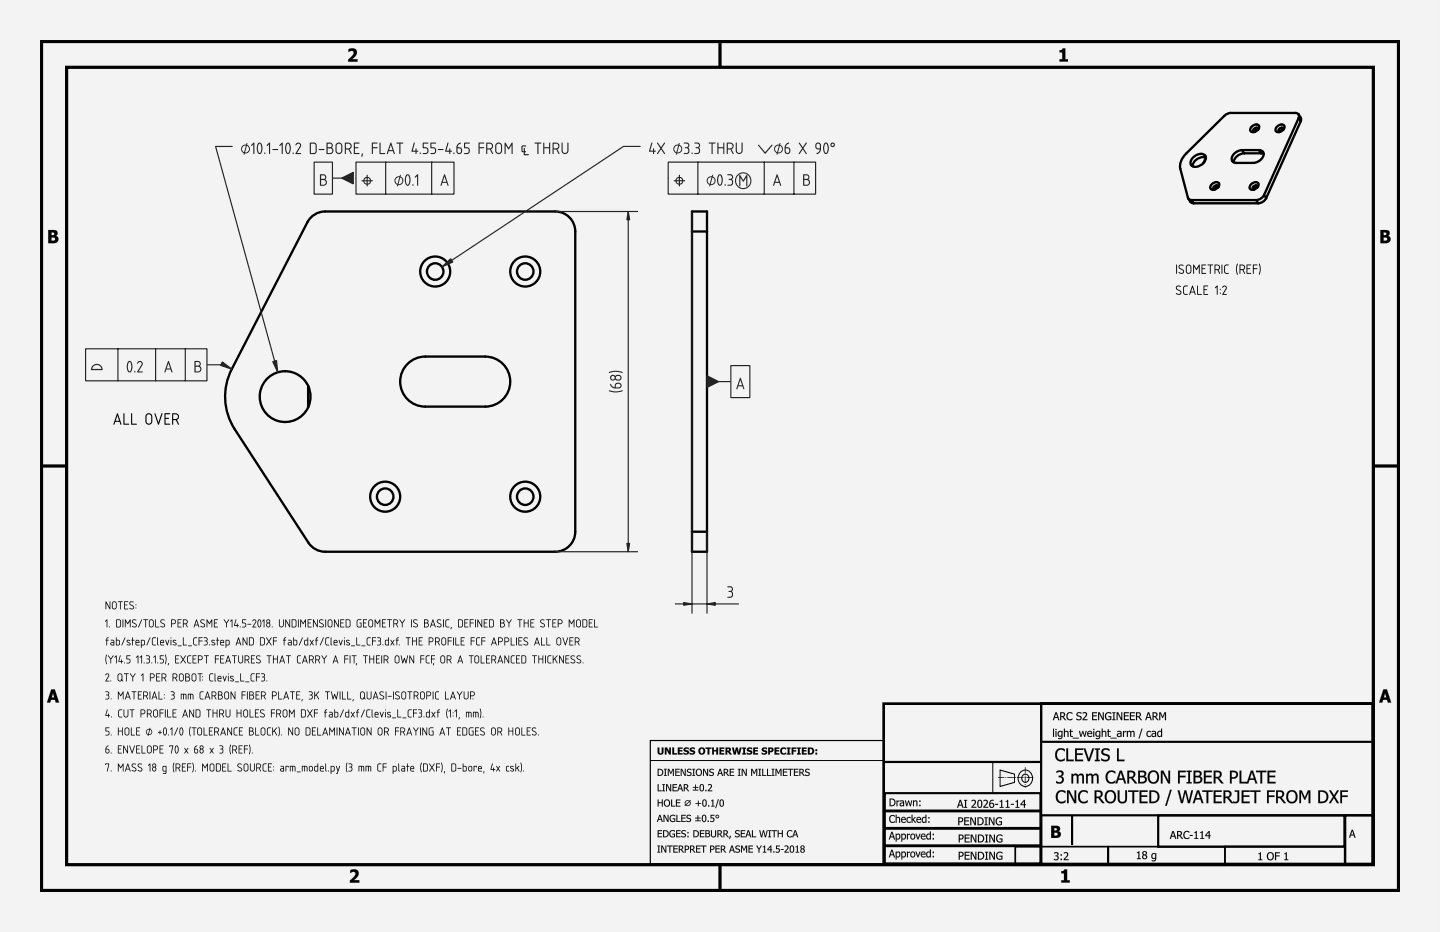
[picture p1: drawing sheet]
<svg xmlns="http://www.w3.org/2000/svg" width="432mm" height="279mm" viewBox="0 0 432 279" stroke-linecap="round" stroke-linejoin="round" font-family="sans-serif">
<path d="M0 0h431.8v279.4h-431.8z" fill-rule="evenodd" fill="#f1f3f5"/>
<g fill="#000">
<path d="M104.5 14.7a1.48 1.48 0 0 1 1.8-.1 1.48 1.48 0 0 1 .6 1.8l-1.3 1.4h1.6v.7h-2.8v-.6l1.1-1.1a.8 .8 0 0 0 .6-.9 .8 .8 0 0 0-.8-.6l-.8 .3zM317.7 15.1a.69 .69 0 0 0 .9-.6h.8v3.3h.8v.7h-2.5v-.7h.8v-2.1h-.8zM105 260.8a1.48 1.48 0 0 1 1.9-.1 1.48 1.48 0 0 1 .5 1.8l-1.3 1.4h1.6v.7h-2.8v-.6l1.2-1.1a.8 .8 0 0 0 .5-.8 .8 .8 0 0 0-.7-.7l-.9 .3zM318.2 261.2a.69 .69 0 0 0 .9-.6h.9v3.3h.8v.7h-2.6v-.7h.8v-2.1h-.8z"/>
<path d="M0 0h431.8v279.4h-431.8zM0 0v279.4h431.8v-279.4z"/>
<path d="M104.5 14.7l.5-.1a1.44 1.44 0 0 1 2 .5 1.44 1.44 0 0 1-.6 2l-.8 .7 1.6-.1v.8h-2.8v-.7l1.1-1 .6-1-.5-.5-1.1 .3zM104.5 14.7v.9l.7-.3a.74 .74 0 0 1 .9 .4 .74 .74 0 0 1-.4 .9l-1.3 1.3v.6h2.8v-.7h-1.7l1.4-1.4 .1-.7-.3-.9-1-.3z"/>
<path d="M317.7 15h.6l.3-.5h.9l-.1 3.3 .9-.1v.8h-2.6v-.8h.8v-2h-.8zM317.7 15.1v.6h.8v2.1h-.8v.7h2.5v-.7h-.8v-3.3h-.8l-.2 .5z"/>
<path d="M14.5 69h1.3a1 1 0 0 1 1.4 .4 1 1 0 0 1-.5 1.3 1.14 1.14 0 0 1 .7 1.5 1.14 1.14 0 0 1-1.4 .7h-1.5zM15.4 69.7l.1 .8a.51 .51 0 0 0 .8-.5 .51 .51 0 0 0-.9-.3zM15.4 71.2v1h.3a.58 .58 0 0 0 .8-.6 .58 .58 0 0 0-.9-.4z"/>
<path d="M14.5 68.9l2 .1 .7 .4a.97 .97 0 0 1-.4 1.3l.5 .3a1.16 1.16 0 0 1-.2 1.6l-.6 .3h-2zM14.5 69v3.9l2.1-.1a1.08 1.08 0 0 0 .9-1 1.08 1.08 0 0 0-.8-1.1l.5-.6-.2-.8-.5-.3zM15.4 69.7v.8l.9-.2-.2-.6zM15.4 69.7h.7l.2 .3a.61 .61 0 0 1-.9 .5zM15.4 71.2v1l1.1-.3v-.5zM15.4 71.2h.9a.48 .48 0 0 1 .3 .5 .48 .48 0 0 1-.3 .4l-.9 .1z"/>
<path d="M413.9 69h1.4a1 1 0 0 1 1.3 .4 1 1 0 0 1-.4 1.3 1.14 1.14 0 0 1 .7 1.5 1.14 1.14 0 0 1-1.4 .7h-1.6zM414.9 69.7l.1 .8a.51 .51 0 0 0 .7-.5 .51 .51 0 0 0-.8-.3zM414.9 71.2v1h.3a.58 .58 0 0 0 .8-.6 .58 .58 0 0 0-.9-.4z"/>
<path d="M413.9 68.9l2 .1 .7 .4a.97 .97 0 0 1-.4 1.3 1.03 1.03 0 0 1 .8 .8 1.03 1.03 0 0 1-.4 1.1l-.7 .3h-2zM413.9 69v3.9l2.2-.1 .6-.4a1.17 1.17 0 0 0 .1-1.3l-.6-.3 .4-.4 .1-.5-.4-.7zM414.9 69.7v.8l.8-.2-.1-.6zM414.9 69.7a.56 .56 0 0 1 .7 0 .56 .56 0 0 1 0 .8 .56 .56 0 0 1-.7 0zM414.9 71.2v1l1-.3v-.5zM414.9 71.2h.8a.48 .48 0 0 1 .3 .5 .48 .48 0 0 1-.3 .4l-.8 .1z"/>
<path d="M15.4 206.6h1l1.3 4h-1l-.2-.8h-1.2l-.2 .8h-1zM15.4 206.7l-1.3 3.9h1l.2-.8h1.2l.2 .8h1l-1.3-3.9zM15.9 207.8l-.4 1.3h.8zM15.9 207.7l.4 1.4h-.8z"/>
<path d="M15.4 206.7h1l1.3 3.9h-1l-.2-.8h-1.2l-.2 .8h-1zM15.9 207.8l-.4 1.3h.8z"/>
<path d="M316.5 213.5h.4l.8 2.4h-.4l-.2-.7h-.9l-.2 .7h-.3zM316.5 213.5l-.8 2.4h.3l.2-.7h.9l.2 .7h.4l-.8-2.4zM316.7 213.9l-.4 1.1h.7zM316.7 213.8l.4 1.2h-.8zM317.9 213.5l1.2 .1a.69 .69 0 0 1 .3 .7 .69 .69 0 0 1-.5 .6l.9 1h-.5l-.7-1h-.4v1h-.3zM317.9 213.5v2.4h.3v-1h.4l.7 1h.4l-.8-1 .3-.3 .1-.7-.5-.3zM318.2 213.8v.9l.7-.1 .1-.6zM318.2 213.8l.8 .1-.1 .7-.7 .1zM320.1 213.8l.6-.3 .9 .2v.4l-.9-.3-.5 .5a.88 .88 0 0 0 0 1 .88 .88 0 0 0 .9 .3l.5-.3v.4l-.8 .2-.6-.1-.3-.4-.1-.9zM320.1 213.8l-.3 .7a1.26 1.26 0 0 0 .6 1.4l1.2-.2v-.3l-.6 .3-.6-.2-.3-.6 .1-.8 .6-.4 .8 .4v-.4l-.8-.2zM323 213.7l1.1-.1 .1 .4a.52 .52 0 0 0-.7-.3 .52 .52 0 0 0-.2 .7l.3 .2a.76 .76 0 0 1 .7 1 .76 .76 0 0 1-1.2 .3l-.4-.1v-.5l.8 .3h.4l.1-.3-.1-.3-.9-.3a.65 .65 0 0 1 0-1zM323 213.7l-.2 .7 .9 .5a.38 .38 0 0 1 .4 .4 .38 .38 0 0 1-.4 .3l-1-.2v.3l.4 .2 1-.2 .1-.9-.9-.3-.2-.4 .5-.4 .7 .3v-.4l-.7-.1zM324.6 213.6l.3-.1a.72 .72 0 0 1 .9 .2 .72 .72 0 0 1 0 .9l-.9 1h1.2v.3h-1.5v-.4l.9-1 .1-.4-.2-.3-.8 .2zM324.7 213.6v.3a.62 .62 0 0 1 .9 .1v.5l-1 1.1v.3h1.5v-.3h-1.2l.9-1 .1-.8-.4-.3zM327.5 213.5h1.5v.3h-1.2v.7l1.1-.1v.3h-1.1v.9h1.2v.3h-1.5zM327.5 213.5v2.4h1.4v-.3h-1.1v-.9h1.1v-.2h-1.1v-.7h1.1v-.3zM329.3 213.5h.4l1 1.9v-1.9h.3v2.4h-.4l-1-2v2h-.3zM329.3 213.5v2.4h.3v-2.1l1 2.1h.4v-2.4h-.3v1.9l-1-1.9zM331.6 213.8l1.1-.3 .5 .2v.4l-.1-.1a.94 .94 0 0 0-1.4 .2 .94 .94 0 0 0 .4 1.4h.8v-.6h-.5v-.3h.8v1l-.8 .2-.6-.1-.5-.9zM331.6 213.8l-.3 .9 .3 .9 .8 .3 .8-.2v-1h-.8v.3h.5v.6l-.5 .1-.5-.3-.3-.7 .4-.8 .6-.2 .6 .4v-.4l-.9-.2zM333.5 213.5h1v.3h-.3v1.8h.3v.3h-1v-.3h.3v-1.8h-.3zM333.5 213.5v.3h.4v1.9l-.4-.1v.3h1v-.3l-.4 .1v-1.9h.4v-.3zM334.8 213.5h.5l.9 1.9v-1.9h.3v2.4h-.3l-1.1-2v2h-.3zM334.8 213.5v2.4h.3v-2.1l1.1 2.1h.3v-2.4h-.3v1.9l-.9-1.9zM337 213.5h1.5v.3h-1.2v.7l1.1-.1v.3h-1.1v.9h1.2v.3h-1.5zM337 213.5v2.4h1.5v-.3h-1.2v-.9h1.1v-.2h-1.1v-.7h1.2v-.3zM338.8 213.5h1.5v.3h-1.2v.7l1.1-.1v.3h-1.1v.9h1.2v.3h-1.5zM338.8 213.5v2.4h1.5v-.3h-1.2v-.9h1.1v-.2h-1.1v-.7h1.2v-.3zM340.6 213.5h1l.5 .3a.71 .71 0 0 1-.5 1.1l.9 1h-.4l-.8-1h-.3v1h-.4zM340.6 213.5v2.4h.4l-.1-1h.4l.8 1h.4l-.9-1 .4-.3a.67 .67 0 0 0 0-.8 .67 .67 0 0 0-.8-.3zM341 213.8v.9l.6-.1 .2-.6zM340.9 213.8l.8 .1v.7l-.8 .1zM344.2 213.5h.4l.8 2.4h-.4l-.2-.7h-.9l-.2 .7h-.3zM344.2 213.5l-.8 2.4h.3l.2-.7h.9l.2 .7h.4l-.8-2.4zM344.4 213.9l-.4 1.1h.7zM344.4 213.8l.4 1.2h-.8zM345.6 213.5h1l.4 .3a.71 .71 0 0 1-.4 1.1l.9 1h-.5l-.7-1h-.4v1h-.3zM345.6 213.5v2.4h.3v-1h.4l.7 1h.4l-.8-1 .3-.3a.67 .67 0 0 0 .1-.8 .67 .67 0 0 0-.8-.3zM345.9 213.8v.9l.7-.1 .1-.6zM345.9 213.8l.8 .1-.1 .7-.7 .1zM347.6 213.5h.5l.5 1.3 .6-1.3h.5v2.4h-.4v-2l-.6 1.4h-.2l-.6-1.4v2h-.3zM347.6 213.5v2.4h.3v-2l.6 1.3h.2l.6-1.4v2.1h.3v-2.4h-.4l-.6 1.4-.6-1.4z"/>
<path d="M316.5 213.5h.4l.8 2.4h-.4l-.2-.7h-.9l-.2 .7h-.3zM316.7 213.8l-.4 1.2h.7zM317.9 213.5h.6a.69 .69 0 0 1 .9 .5 .69 .69 0 0 1-.5 .9l.8 1h-.4l-.7-1h-.4v1h-.3zM318.2 213.8v.9h.3a.45 .45 0 0 0 .6-.4 .45 .45 0 0 0-.6-.5zM320.1 213.8l1-.3 .5 .2v.4a.87 .87 0 0 0-1.3 0 .87 .87 0 0 0 0 1.2 .87 .87 0 0 0 1.3 .1v.3a1.22 1.22 0 0 1-1.7-.2 1.22 1.22 0 0 1 .2-1.7zM323 213.7l.9-.2 .4 .1-.1 .4a.53 .53 0 0 0-.7-.3 .53 .53 0 0 0-.2 .7l.1 .1a.78 .78 0 0 1 .9 .9 .78 .78 0 0 1-1.2 .5l-.4-.2v-.3a.64 .64 0 0 0 .8 .3 .64 .64 0 0 0 .5-.7 .99 .99 0 0 1-1.1-1.2zM324.7 213.6a.85 .85 0 0 1 1.2 .3 .85 .85 0 0 1-.5 1.2l-.5 .5h1.2v.3h-1.5v-.3l.7-.8a.57 .57 0 0 0 .3-.9 .57 .57 0 0 0-.9 .1zM327.5 213.5h1.4v.3h-1.1v.7h1.1v.2h-1.1v.9h1.1v.3h-1.4zM329.3 213.5h.4l1 1.9v-1.9h.3v2.4h-.4l-1-2v2h-.3zM331.6 213.8l1.1-.3 .5 .2v.4a.95 .95 0 0 0-1.6 .4 .95 .95 0 0 0 1.3 1.1v-.6h-.5v-.3h.8v1a1.25 1.25 0 0 1-1.7-.2 1.25 1.25 0 0 1 .1-1.7zM333.5 213.5h1v.3h-.3v1.8h.3v.3h-1v-.3h.3v-1.8h-.3zM334.8 213.5h.5l.9 1.9v-1.9h.3v2.4h-.3l-1.1-2v2h-.3zM337 213.5h1.5v.3h-1.2v.7h1.1v.2h-1.1v.9h1.2v.3h-1.5zM338.8 213.5h1.5v.3h-1.2v.7h1.1v.2h-1.1v.9h1.2v.3h-1.5zM340.6 213.5h.6a.69 .69 0 0 1 .9 .5 .69 .69 0 0 1-.5 .9l.9 1h-.4l-.8-1h-.3v1h-.4zM341 213.8v.9h.2a.45 .45 0 0 0 .6-.4 .45 .45 0 0 0-.5-.5zM344.2 213.5h.4l.8 2.4h-.4l-.2-.7h-.9l-.2 .7h-.3zM344.4 213.8l-.4 1.2h.7zM345.6 213.5h.6a.69 .69 0 0 1 .9 .5 .69 .69 0 0 1-.5 .9l.8 1h-.4l-.7-1h-.4v1h-.3zM345.9 213.8v.9h.3a.45 .45 0 0 0 .6-.4 .45 .45 0 0 0-.6-.5zM347.6 213.5h.4l.6 1.3 .6-1.3h.4v2.4h-.3v-2l-.6 1.3h-.2l-.6-1.3v2h-.3z"/>
<path d="M414.8 206.6h1.1l1.3 4h-1l-.3-.8h-1.2l-.2 .8h-1zM414.8 206.7l-1.3 3.9h1l.2-.8h1.3l.2 .8h1l-1.3-3.9zM415.3 207.8l-.3 1.3h.7zM415.3 207.7l.5 1.4h-.9z"/>
<path d="M414.8 206.7h1.1l1.3 3.9h-1l-.3-.8h-1.2l-.2 .8h-1zM415.3 207.8l-.3 1.3h.7z"/>
<path d="M197.2 224.1h.5v1.3a.36 .36 0 0 0 .4 .4 .36 .36 0 0 0 .3-.4v-1.3h.6v1.3a.89 .89 0 0 1-.9 .8 .89 .89 0 0 1-.9-.8zM199.4 224.1h.6l.7 1.2v-1.2h.5v2.1h-.5l-.9-1.5v1.5h-.4zM201.6 224.1h.5v1.7h.9v.4h-1.4zM203.2 224.1h1.5v.4h-.9v.4h.8v.4h-.8v.5h.9v.4h-1.5zM205.1 224.4a1.33 1.33 0 0 1 1.4-.2v.5l-.8-.3-.2 .2 .1 .2a.77 .77 0 0 1 1 .8 .77 .77 0 0 1-1.1 .6l-.6-.1v-.5l1 .2 .2-.2-.3-.2a.7 .7 0 0 1-.7-1zM206.9 224.4a1.33 1.33 0 0 1 1.5-.2v.5l-.8-.3-.3 .2 .2 .2a.77 .77 0 0 1 .9 .8 .77 .77 0 0 1-1.1 .6l-.5-.1v-.5l1 .2 .1-.2-.3-.2a.7 .7 0 0 1-.7-1zM209.3 225.1a1.1 1.1 0 0 1 2.2 0 1.1 1.1 0 0 1-2.2 0zM210.2 224.5a.65 .65 0 0 0-.3 .9 .65 .65 0 0 0 .9 .3v-1l-.3-.2zM211.6 224.1h1.7v.4h-.6v1.7h-.5v-1.7h-.6zM213.5 224.1h.6v.8h.7v-.8h.5v2.1h-.5v-.9h-.7v.9h-.6zM215.7 224.1h1.5v.4h-.9v.4h.8v.4h-.8v.5h.9v.4h-1.5zM217.5 224.1h.9a.64 .64 0 0 1 .8 .4 .64 .64 0 0 1-.4 .8l.7 .9h-.6l-.6-.8h-.2v.8h-.6zM218.1 224.5v.5a.36 .36 0 0 0 .5 0 .36 .36 0 0 0 0-.5 .36 .36 0 0 0-.5 0zM219.5 224.1h.5l.3 1.4 .4-1.4h.5l.3 1.4 .3-1.4h.6l-.5 2.1h-.6l-.4-1.3-.3 1.3h-.6zM222.6 224.1h1.1v.4h-.3v1.3h.3v.4h-1.1v-.4h.3v-1.3h-.3zM224.1 224.4a1.33 1.33 0 0 1 1.4-.2v.5l-.8-.3-.2 .2 .1 .2a.77 .77 0 0 1 1 .8 .77 .77 0 0 1-1.1 .6l-.6-.1v-.5l1 .2 .2-.2-.4-.2a.7 .7 0 0 1-.6-1zM225.9 224.1h1.4v.4h-.9v.4h.8v.4h-.8v.5h.9v.4h-1.4zM228.5 224.4a1.33 1.33 0 0 1 1.5-.2v.5l-.8-.3-.2 .2 .1 .2a.77 .77 0 0 1 1 .8 .77 .77 0 0 1-1.2 .6l-.5-.1v-.5l1 .2 .1-.2-.3-.2a.7 .7 0 0 1-.7-1zM230.3 224.1h.9a.75 .75 0 0 1 .7 .9 .75 .75 0 0 1-1 .5v.7h-.6zM230.9 224.5v.6a.37 .37 0 0 0 .5-.3 .37 .37 0 0 0-.5-.3zM232.2 224.1h1.5v.4h-.9v.4h.8v.4h-.8v.5h.9v.4h-1.5zM234.2 224.3l.5-.2h.7l.3 .1v.5a.67 .67 0 0 0-1 0 .67 .67 0 0 0 0 .9 .67 .67 0 0 0 1 0v.5a1.14 1.14 0 0 1-1.5-.3 1.14 1.14 0 0 1 0-1.5zM235.9 224.1h1.1v.4h-.3v1.3h.3v.4h-1.1v-.4h.3v-1.3h-.3zM237.4 224.1h1.4v.4h-.9v.4h.8v.4h-.8v.9h-.5zM239 224.1h1.1v.4h-.3v1.3h.3v.4h-1.1v-.4h.3v-1.3h-.3zM240.5 224.1h1.4v.4h-.9v.4h.8v.4h-.8v.5h.9v.4h-1.4zM242.3 224.1h.6a1.07 1.07 0 0 1 1.2 1 1.07 1.07 0 0 1-1.2 1.1h-.6zM242.8 224.5v1.3a.67 .67 0 0 0 .8-.7 .67 .67 0 0 0-.8-.6zM244.5 224.6h.5v.6h-.5zM244.5 225.6h.5v.6h-.5z"/>
<path d="M197.2 224.1h.5l.1 1.5 .3 .2 .3-.2v-1.5h.6v1.3a.93 .93 0 0 1-.6 .8 .93 .93 0 0 1-1-.2l-.2-.3zM197.2 224.1v1.3a.93 .93 0 0 0 1.5 .6l.3-1.9h-.6v1.3a.38 .38 0 0 1-.3 .5 .38 .38 0 0 1-.4-.5v-1.3zM199.3 224.1h.7l.7 1.2v-1.2h.5v2.1h-.5l-.9-1.5 .1 1.5h-.6zM199.4 224.1v2.1h.4l.1-1.5 .8 1.5h.5v-2.1h-.5v1.3l-.7-1.3zM201.6 224.1h.5v1.7h.9v.4h-1.4zM201.6 224.1v2.1h1.4v-.4h-.9v-1.7zM203.2 224.1h1.5v.4h-.9v.4l.8-.1v.5h-.8v.5h.9v.4h-1.5zM203.2 224.1v2.1h1.5v-.4h-.9v-.5h.8v-.4h-.8v-.4h.9v-.4zM205 224.4l.6-.3 .9 .1v.5l-.5-.2-.5 .1v.2l.5 .1a.74 .74 0 0 1 .6 1 .74 .74 0 0 1-1.1 .3l-.6-.1v-.5l.9 .2 .2-.2-1-.5zM205.1 224.4v.7l1 .5-.4 .3-.8-.3v.5l.8 .1 .7-.2 .2-.3-.1-.5-1-.5 .3-.3 .7 .3v-.5l-.9-.1zM206.9 224.4l.5-.3 1 .1v.5l-.6-.2-.4 .1v.2l.4 .1a.74 .74 0 0 1 .6 1 .74 .74 0 0 1-1.1 .3l-.6-.1v-.5l.9 .2 .3-.2-1-.5zM206.9 224.4v.7l1 .5-.4 .3-.7-.3v.5l.7 .1 .7-.2 .2-.3-.1-.5-1-.5 .4-.3 .7 .3v-.5l-1-.1zM209.3 225.1a1.1 1.1 0 0 1 2.2 0 1.1 1.1 0 0 1-2.2 0zM209.3 225.1a1.07 1.07 0 0 0 2.1 0 1.07 1.07 0 0 0-2.1 0zM210.1 224.6v1l.5 .2 .3-.3v-.7l-.4-.3zM210.2 224.5h.4a.67 .67 0 0 1 .4 .8 .67 .67 0 0 1-.9 .4l-.1-.7zM211.5 224.1h1.8v.4h-.6v1.7h-.5v-1.7h-.7zM211.6 224.1v.4h.6v1.7h.5v-1.7h.6v-.4zM213.5 224.1h.6v.8h.7v-.8h.5v2.1h-.5v-.9h-.7v.9h-.6zM213.5 224.1v2.1h.6v-.9h.7v.9h.5v-2.1h-.5v.8h-.7v-.8zM215.7 224.1h1.5v.4h-.9v.4l.8-.1v.5h-.8v.5h.9v.4h-1.5zM215.7 224.1v2.1h1.5v-.4h-.9v-.5h.8v-.4h-.8v-.4h.9v-.4zM217.5 224.1h1.2a.61 .61 0 0 1 .5 .6 .61 .61 0 0 1-.4 .6l.7 .9h-.7l-.5-.8h-.2v.8h-.6zM217.5 224.1v2.1h.6v-.8l.8 .8h.6l-.7-.9 .3-.2v-.7l-.4-.3zM218.1 224.5v.5l.5-.1-.1-.4zM218.1 224.5h.5v.4l-.5 .2zM219.5 224.1h.5l.3 1.4 .4-1.4h.5l.3 1.4 .3-1.4h.6l-.5 2.1h-.6l-.4-1.3-.3 1.3h-.6zM219.5 224.1l.5 2.1h.6l.3-1.3 .4 1.3h.6l.5-2.1h-.6l-.3 1.4-.3-1.4h-.5l-.4 1.4-.3-1.4zM222.6 224.1h1.1v.4h-.3v1.3h.3v.4h-1.1v-.4h.3v-1.3h-.3zM222.6 224.1v.4l.3-.1v1.4h-.3v.4h1.1v-.4h-.3v-1.4l.3 .1v-.4zM224 224.4l.6-.3 .9 .1v.5l-.5-.2-.5 .1v.2l.5 .1a.74 .74 0 0 1 .6 1 .74 .74 0 0 1-1.1 .3l-.6-.1v-.5l.6 .2 .5-.1-.3-.3a.72 .72 0 0 1-.7-1zM224.1 224.4l-.1 .7 1.1 .5-.4 .3-.8-.3v.5l.8 .1 .7-.2 .2-.3-.1-.5-1-.5 .3-.3 .7 .3v-.5l-.9-.1zM225.9 224.1h1.4v.4h-.9v.4l.8-.1v.5h-.8v.5h.9v.4h-1.4zM225.9 224.1v2.1h1.4v-.4h-.9v-.5h.8v-.4h-.8v-.4h.9v-.4zM228.5 224.4l.5-.3 1 .1v.5l-.5-.2-.5 .1v.2l.4 .1a.74 .74 0 0 1 .6 1 .74 .74 0 0 1-1.1 .3l-.5-.1v-.5l.6 .2 .5-.1-.3-.3a.72 .72 0 0 1-.7-1zM228.5 224.4v.7l1 .5-.3 .3-.8-.3v.5l.8 .1 .6-.2 .3-.5-.1-.3-1.1-.5 .4-.3 .7 .3v-.5l-1-.1zM230.3 224.1h1.2l.5 .5-.3 .7-.8 .2v.7h-.6zM230.3 224.1v2.1h.6v-.7l.8-.1 .2-.4v-.6l-.4-.3zM230.9 224.5v.6h.3l.2-.5zM230.9 224.5l.5 .1-.1 .4-.4 .1zM232.2 224.1h1.5v.4h-.9v.4l.8-.1v.5h-.8v.5h.9v.4h-1.5zM232.2 224.1v2.1h1.5v-.4h-.9v-.5h.8v-.4h-.8v-.4h.9v-.4zM234.2 224.3l.5-.2h.7l.3 .1v.5a.69 .69 0 0 0-1.1-.1 .69 .69 0 0 0 .1 1.1l.5 .1 .5-.3v.6l-.7 .2-.8-.3-.3-.9zM234.2 224.4a1.09 1.09 0 0 0-.2 1.2 1.09 1.09 0 0 0 1.2 .6l.5-.1v-.5l-.5 .3-.5-.1-.2-.8 .4-.6 .8 .3v-.5l-.7-.1zM235.9 224.1h1.2v.4h-.4v1.3h.4v.4h-1.2v-.4h.3v-1.3h-.3zM235.9 224.1v.4l.3-.1v1.4h-.3v.4h1.1v-.4h-.3v-1.4l.3 .1v-.4zM237.4 224.1h1.4v.4h-.9v.4h.8v.4h-.8v.9h-.5zM237.4 224.1v2.1h.5v-.9h.8v-.4h-.8v-.4h.9v-.4zM239 224.1h1.1v.4h-.3v1.3h.3v.4h-1.1v-.4h.3v-1.3h-.3zM239 224.1v.4l.3-.1v1.4h-.3v.4h1.1v-.4h-.3v-1.4l.3 .1v-.4zM240.4 224.1h1.5v.4h-.9v.4l.8-.1v.5h-.8v.5h.9v.4h-1.5zM240.5 224.1v2.1h1.4v-.4h-.9v-.5h.8v-.4h-.8v-.4h.9v-.4zM242.2 224.1l1.5 .1a1.11 1.11 0 0 1 0 1.8l-1.5 .2zM242.3 224.1v2.1h1l.5-.3 .3-.6-.2-.8-.6-.4zM242.8 224.5v1.3l.5-.1 .3-.4-.1-.5zM242.8 224.5h.3a.68 .68 0 0 1 .5 .8 .68 .68 0 0 1-.8 .5zM244.5 224.6h.5v.6h-.5zM244.5 224.6v.6h.5v-.6zM244.5 225.6h.5v.6h-.5zM244.5 225.6v.6h.5v-.6z"/>
<path d="M197.2 235.1h.3v1.9h.9v.2h-1.2zM198.6 235.1h.8v.2h-.3v1.7h.3v.2h-.8v-.2h.3v-1.7h-.3zM199.7 235.1h.4l.9 1.7v-1.7h.2v2.1h-.3l-.9-1.8v1.8h-.3zM201.7 235.1h1.3v.2h-1v.6h.9v.3h-.9v.8h1v.2h-1.3zM203.8 235.1h.3l.7 2.1h-.3l-.1-.6h-.9l-.1 .6h-.3zM204 235.4l-.4 1h.7zM205 235.1h.6a.62 .62 0 0 1 .8 .4 .62 .62 0 0 1-.5 .8l.8 .9h-.4l-.7-.8h-.3v.8h-.3zM205.3 235.3v.8h.3a.41 .41 0 0 0 .5-.4 .41 .41 0 0 0-.5-.4zM208.5 235.2h.2v.7h.7v.3h-.7v.6h.7v.2h-1.6v-.2h.7v-.6h-.7v-.3h.7zM210.1 235.2a.75 .75 0 0 1 .8 .1 .75 .75 0 0 1 .2 .8 .76 .76 0 0 1-.7 1.1 .76 .76 0 0 1-.6-1.1zM210.2 235.3l-.2 .8a.52 .52 0 0 0 .1 .8 .52 .52 0 0 0 .7 0 .52 .52 0 0 0 0-.8v-.2a.45 .45 0 0 0-.1-.5 .45 .45 0 0 0-.5-.1zM211.5 236.8h.3v.4h-.3zM212.3 235.2a.78 .78 0 0 1 1.2 .3 .78 .78 0 0 1-.6 1.1l-.4 .4h1.1v.2h-1.3v-.3l.6-.7a.51 .51 0 0 0 .2-.8 .51 .51 0 0 0-.8 .1z"/>
<path d="M197.2 235.1h.3v1.9l1-.1v.3h-1.3zM197.2 235.1v2.1h1.2v-.2h-.9v-1.9zM198.6 235.1h.8v.2h-.3v1.7h.3v.2h-.8v-.2h.3v-1.7h-.3zM198.6 235.1v.2h.3v1.7h-.3v.2h.8v-.2h-.3v-1.7h.3v-.2zM199.7 235.1h.4l.9 1.7v-1.7h.3v2.1h-.4l-.9-1.8v1.8h-.3zM199.7 235.1v2.1h.3v-1.8l.9 1.8h.3v-2.1h-.2v1.7l-.9-1.7zM201.7 235.1h1.3v.3h-1v.5h.9v.3h-.9v.8l1-.1v.3h-1.3zM201.7 235.1v2.1h1.3v-.2h-1.1v-.8h1v-.3h-1v-.6h1.1v-.2zM203.8 235.1h.3l.8 2.1h-.4l-.1-.6h-.9l-.1 .6h-.3zM203.8 235.1l-.7 2.1h.3l.1-.6h.9l.1 .6h.3l-.7-2.1zM203.9 235.4l-.3 1h.7zM204 235.3l.3 1.1h-.7zM205 235.1l1.2 .2 .1 .6-.4 .4 .8 .9h-.4l-.7-.8h-.3v.8h-.3zM205 235.1v2.1h.3v-.9h.4l.6 .9h.4l-.8-.9 .3-.3a.6 .6 0 0 0 0-.7 .6 .6 0 0 0-.6-.2zM205.3 235.3v.8l.6-.1 .1-.5zM205.3 235.3l.7 .1v.6l-.7 .1zM208.4 235.2h.3v.7h.7v.3h-.7v.6l.7-.1v.3h-1.7v-.3l.8 .1v-.6h-.8v-.3h.8zM208.5 235.2v.7h-.7v.3l.7-.1v.7h-.7v.2h1.6v-.2h-.7v-.7l.7 .1v-.3h-.7v-.7zM210 235.2l.7-.1 .3 .2a1.13 1.13 0 0 1 .2 1.2 1.13 1.13 0 0 1-1 .7l-.4-.7zM210.1 235.2a1.31 1.31 0 0 0 .3 2l.5-.2a1.11 1.11 0 0 0 .3-1.2 1.11 1.11 0 0 0-1-.7zM210.3 235.3l-.2 .8 .1 .9 .5-.1 .1-1a.44 .44 0 0 0-.1-.4 .44 .44 0 0 0-.4-.2zM210.2 235.3l.6 .2v1.3a.33 .33 0 0 1-.4 .2 .33 .33 0 0 1-.3-.2zM211.5 236.8h.4v.4h-.4zM211.5 236.8v.4h.3v-.4zM212.3 235.2l.7-.1 .4 .2v.8l-.9 .9 1.1-.1v.3h-1.4v-.3l1-1.3-.2-.3-.7 .2zM212.3 235.2v.3l.4-.2a.49 .49 0 0 1 .6 .3 .49 .49 0 0 1-.4 .6l-.6 .7v.3h1.3v-.2h-1.1l.7-.8 .3-.6a.7 .7 0 0 0-1.2-.4z"/>
<path d="M197.2 230.5h.5a1.06 1.06 0 0 1 1.2 1 1.06 1.06 0 0 1-1.2 1.1h-.5zM197.5 230.7v1.7a.85 .85 0 0 0 1.1-.9 .85 .85 0 0 0-1.1-.8zM199.1 230.5h.8v.2h-.2v1.7h.2v.2h-.8v-.2h.3v-1.7h-.3zM200.3 230.5h.3l.6 1.2 .5-1.2h.4v2.1h-.3v-1.8l-.6 1.2-.7-1.2v1.8h-.2zM202.5 230.5h1.3v.2h-1v.6h.9v.3h-.9v.8h1v.2h-1.3zM204.1 230.5h.4l.9 1.7v-1.7h.2v2.1h-.3l-.9-1.8v1.8h-.3zM206.2 230.6l.8-.1 .3 .1v.3a.48 .48 0 0 0-.7-.3 .48 .48 0 0 0-.2 .7l.1 .1a.7 .7 0 0 1 .9 .8 .7 .7 0 0 1-1.1 .4l-.3-.1v-.4a.53 .53 0 0 0 .6 .4 .53 .53 0 0 0 .4-.7 .74 .74 0 0 1-.8-.3 .74 .74 0 0 1 0-.9zM207.6 230.5h.8v.2h-.3v1.7h.3v.2h-.8v-.2h.3v-1.7h-.3zM208.9 230.7a1 1 0 0 1 1.4 .2 1 1 0 0 1-.1 1.4 1 1 0 0 1-1.4-.1l-.2-.8zM209.2 230.8a.77 .77 0 0 0-.2 1.2 .77 .77 0 0 0 1.1 0 .78 .78 0 0 0 .1-1 .78 .78 0 0 0-1-.2zM210.8 230.5h.4l.9 1.7v-1.7h.2v2.1h-.3l-.9-1.8v1.8h-.3zM212.9 230.6l.8-.1 .3 .1v.3a.48 .48 0 0 0-.7-.3 .48 .48 0 0 0-.2 .7l.1 .1a.7 .7 0 0 1 .9 .8 .7 .7 0 0 1-1.1 .4l-.3-.1v-.4a.53 .53 0 0 0 .6 .4 .53 .53 0 0 0 .4-.7 .74 .74 0 0 1-.8-.3 .74 .74 0 0 1 0-.9zM215.8 230.5h.3l.7 2.1h-.3l-.2-.6h-.8l-.2 .6h-.2zM215.9 230.8l-.3 1h.7zM217 230.5h.6a.62 .62 0 0 1 .7 .4 .62 .62 0 0 1-.4 .8l.8 .9h-.4l-.7-.8h-.3v.8h-.3zM217.3 230.7v.8h.2a.41 .41 0 0 0 .5-.4 .41 .41 0 0 0-.4-.4zM218.8 230.5h1.3v.2h-1v.6h1v.3h-1v.8h1v.2h-1.3zM221.3 230.5h.8v.2h-.3v1.7h.3v.2h-.8v-.2h.2v-1.7h-.2zM222.4 230.5h.4l.9 1.7v-1.7h.2v2.1h-.3l-.9-1.8v1.8h-.3zM225.3 230.5h.3l.6 1.2 .5-1.2h.4v2.1h-.3v-1.8l-.6 1.2-.7-1.2v1.8h-.2zM227.4 230.5h.8v.2h-.2v1.7h.2v.2h-.8v-.2h.3v-1.7h-.3zM228.6 230.5h.2v1.9h1v.2h-1.2zM230 230.5h.3v1.9h.9v.2h-1.2zM231.4 230.5h.8v.2h-.3v1.7h.3v.2h-.8v-.2h.2v-1.7h-.2zM232.5 230.5h.4l.5 1.2 .6-1.2h.3v2.1h-.2v-1.8l-.6 1.2-.7-1.2v1.8h-.3zM234.8 230.5h1.3v.2h-1.1v.6h1v.3h-1v.8h1.1v.2h-1.3zM236.2 230.5h1.7v.2h-.7v1.9h-.3v-1.9h-.7zM238.1 230.5h1.3v.2h-1v.6h.9v.3h-.9v.8h1v.2h-1.3zM239.7 230.5h.5a.62 .62 0 0 1 .8 .4 .62 .62 0 0 1-.4 .8l.7 .9h-.3l-.7-.8h-.3v.8h-.3zM240 230.7v.8h.2a.41 .41 0 0 0 .5-.4 .41 .41 0 0 0-.4-.4zM241.6 230.6l.9-.1 .2 .1v.3a.48 .48 0 0 0-.6-.3 .48 .48 0 0 0-.2 .7l.1 .1a.7 .7 0 0 1 .8 .8 .7 .7 0 0 1-1.1 .4l-.3-.1v-.4a.53 .53 0 0 0 .7 .4 .53 .53 0 0 0 .3-.7 .74 .74 0 0 1-.8-.3 .74 .74 0 0 1 0-.9z"/>
<path d="M197.2 230.5h.5a1.08 1.08 0 0 1 1.2 1 1.08 1.08 0 0 1-1.2 1.1h-.5zM197.2 230.5v2.1l1.2-.2 .4-.5v-.9l-.6-.5zM197.5 230.7v1.7l.7-.1 .3-.4a.82 .82 0 0 0-.5-1.1zM197.5 230.7l.7 .1 .3 .3 .1 .7-.4 .5-.7 .1zM199.1 230.5h.8v.2h-.2v1.7h.2v.2h-.8v-.2h.3v-1.7h-.3zM199.1 230.5v.2h.3v1.7h-.3v.2h.8v-.2h-.3v-1.7h.3v-.2zM200.2 230.5h.5l.5 1.2 .5-1.2h.4v2.1h-.3v-1.8l-.6 1.2h-.1l-.6-1.2v1.8h-.3zM200.3 230.5v2.1h.2v-1.8l.7 1.2 .6-1.2v1.8h.3v-2.1h-.4l-.5 1.2-.6-1.2zM202.5 230.5h1.3v.3h-1v.5h1v.3h-1v.8l1-.1v.3h-1.3zM202.5 230.5v2.1h1.3v-.2h-1v-.8h.9v-.3h-.9v-.6h1v-.2zM204.1 230.5h.4l.9 1.7-.1-1.7h.3v2.1h-.3l-.9-1.8v1.8h-.3zM204.1 230.5v2.1h.3v-1.8l.9 1.8h.3v-2.1h-.2l-.1 1.7-.8-1.7zM206.2 230.6l1-.1 .1 .4a.46 .46 0 0 0-.7-.3 .46 .46 0 0 0-.1 .8h.3a.68 .68 0 0 1 .5 1 .68 .68 0 0 1-1 .2l-.4-.1v-.4l.9 .3 .2-.6a.83 .83 0 0 1-.8-.3 .83 .83 0 0 1 0-.9zM206.2 230.6l-.2 .7 .8 .4a.34 .34 0 0 1 .3 .4 .34 .34 0 0 1-.3 .3l-.8-.3v.4l.3 .1 .9-.2 .1-.7-.9-.4-.2-.3 .5-.3 .6 .2v-.3zM207.6 230.5h.8v.2h-.3v1.7h.3v.2h-.8v-.2h.3v-1.7h-.3zM207.6 230.5v.2h.3v1.7h-.3v.2h.8v-.2h-.3v-1.7h.3v-.2zM208.9 230.7l.7-.3 .7 .3 .2 1-.4 .8-.7 .1-.5-.2-.3-.9zM208.9 230.7a1.1 1.1 0 0 0-.2 1.3 1.1 1.1 0 0 0 1.2 .6l.5-.6-.2-1.3a.96 .96 0 0 0-1.3 0zM209.1 230.9l-.1 .9 .4 .6 .6-.2 .1-1a.61 .61 0 0 0-.4-.5 .61 .61 0 0 0-.6 .2zM209.2 230.8l.5-.1 .3 .2a.81 .81 0 0 1 .2 1.1 .81 .81 0 0 1-1.1 .2l-.2-.9zM210.8 230.5h.4l.9 1.7-.1-1.7h.3v2.1h-.3l-.9-1.8v1.8h-.3zM210.8 230.5v2.1h.3v-1.8l.9 1.8h.3v-2.1h-.2l-.1 1.7-.8-1.7zM212.9 230.6l1-.1 .1 .4a.46 .46 0 0 0-.7-.3 .46 .46 0 0 0-.1 .8h.3a.68 .68 0 0 1 .5 1 .68 .68 0 0 1-1 .2l-.4-.1v-.4l.9 .3 .2-.6a.83 .83 0 0 1-.8-.3 .83 .83 0 0 1 0-.9zM212.9 230.6l-.2 .7 .8 .4a.34 .34 0 0 1 .3 .4 .34 .34 0 0 1-.3 .3l-.8-.3v.4l.3 .1 .9-.2 .1-.7-.9-.4-.2-.3 .5-.3 .6 .2v-.3zM215.8 230.5h.3l.7 2.1h-.3l-.2-.6h-.8l-.2 .6h-.3zM215.8 230.5l-.7 2.1h.2l.2-.6h.8l.2 .6h.3l-.7-2.1zM215.9 230.8l-.3 1h.7zM215.9 230.7l.4 1.1h-.7zM217 230.5l1.1 .1a.62 .62 0 0 1 .2 .6 .62 .62 0 0 1-.4 .5l.8 .9h-.4l-.7-.8h-.3v.8h-.3zM217 230.5v2.1h.3v-.9h.3l.7 .9h.3l-.7-.9 .3-.2 .1-.7-.4-.3zM217.3 230.7v.8l.6-.1 .1-.5zM217.3 230.7l.7 .1-.1 .6-.6 .1zM218.8 230.5h1.4v.3h-1.1v.5h1v.3h-1v.8l1.1-.1v.3h-1.4zM218.8 230.5v2.1h1.3v-.2h-1v-.8h1v-.3h-1v-.6h1v-.2zM221.2 230.5h.9v.2h-.3v1.7h.3v.2h-.9v-.2h.3v-1.7h-.3zM221.3 230.5v.2h.2v1.7h-.2v.2h.8v-.2h-.3v-1.7h.3v-.2zM222.4 230.5h.4l.9 1.7-.1-1.7h.3v2.1h-.3l-.9-1.8v1.8h-.3zM222.4 230.5v2.1h.3v-1.8l.9 1.8h.3v-2.1h-.2l-.1 1.7-.8-1.7zM225.2 230.5h.4l.6 1.2 .5-1.2h.4v2.1h-.3v-1.8l-.6 1.2h-.1l-.6-1.2v1.8h-.3zM225.3 230.5v2.1h.2v-1.8l.7 1.2 .6-1.2v1.8h.3v-2.1h-.4l-.5 1.2-.6-1.2zM227.4 230.5h.8v.2h-.2v1.7h.2v.2h-.8v-.2h.3v-1.7h-.3zM227.4 230.5v.2h.3v1.7h-.3v.2h.8v-.2h-.3v-1.7h.3v-.2zM228.5 230.5h.4l-.1 1.9 1-.1v.3h-1.3zM228.6 230.5v2.1h1.2v-.2h-1v-1.9zM230 230.5h.3v1.9l.9-.1v.3h-1.2zM230 230.5v2.1h1.2v-.2h-.9v-1.9zM231.4 230.5h.8v.2h-.3v1.7h.3v.2h-.8v-.2h.2v-1.7h-.2zM231.4 230.5v.2h.3v1.7h-.3v.2h.8v-.2h-.3v-1.7h.3v-.2zM232.5 230.5h.4l.5 1.2 .5-1.2h.5v2.1h-.4v-1.8l-.5 1.2h-.2l-.5-1.2v1.8h-.3zM232.5 230.5v2.1h.3v-1.8l.7 1.2 .5-1.2 .1 1.8h.2v-2.1h-.3l-.6 1.2-.5-1.2zM234.8 230.5h1.3v.3h-1.1v.5h1v.3h-1v.8l1.1-.1v.3h-1.3zM234.8 230.5v2.1h1.3v-.2h-1.1v-.8h1v-.3h-1v-.6h1.1v-.2zM236.2 230.5h1.7v.3l-.7-.1v1.9h-.3v-1.9l-.7 .1zM236.2 230.5v.2h.7v1.9h.3v-1.9h.7v-.2zM238.1 230.5h1.3v.3h-1v.5h.9v.3h-.9v.8l1-.1v.3h-1.3zM238.1 230.5v2.1h1.3v-.2h-1.1v-.8h1v-.3h-1v-.6h1.1v-.2zM239.7 230.5l1.2 .2 .1 .6-.4 .4 .8 .9h-.4l-.7-.8h-.3v.8h-.3zM239.7 230.5v2.1h.3v-.9h.3l.7 .9h.3l-.7-.9 .3-.3a.6 .6 0 0 0 0-.7 .6 .6 0 0 0-.7-.2zM240 230.7v.8l.6-.1 .1-.5zM240 230.7l.7 .1-.1 .6-.6 .1zM241.6 230.6l1-.1 .1 .4a.46 .46 0 0 0-.6-.3 .46 .46 0 0 0-.1 .8h.2a.68 .68 0 0 1 .6 1 .68 .68 0 0 1-1.1 .2l-.3-.1v-.4l.7 .3 .4-.4-1-.6zM241.6 230.6l-.2 .5 .1 .3 .8 .3a.34 .34 0 0 1 .3 .4 .34 .34 0 0 1-.3 .3l-.9-.3v.4l.3 .1 .9-.2 .1-.7-.9-.4-.1-.3 .4-.3 .6 .2v-.3z"/>
<path d="M315.8 218.4h.3v2.5h-.3zM316.5 219.1h.3v1.8h-.3zM316.5 218.5h.3v.3h-.3zM317.6 219.5a.59 .59 0 0 0-.1 .9 .59 .59 0 0 0 .8 0v-.9zM317.4 219.3l.3-.2h.9v1.6a.88 .88 0 0 1-1.3 .8v-.3a.63 .63 0 0 0 .7 .1 .63 .63 0 0 0 .3-.6 .83 .83 0 0 1-1.2-.2 .83 .83 0 0 1 .3-1.2zM319 218.4h.3v.9a.6 .6 0 0 1 .7-.2 .6 .6 0 0 1 .4 .7v1.1h-.3v-1.3l-.3-.2-.5 .2v1.3h-.3zM320.9 218.6h.3v.5h.5v.3h-.5v1.2h.5a.44 .44 0 0 1-.5 .3 .44 .44 0 0 1-.3-.5v-1h-.2zM321.7 221.2h1.8v.2h-1.8zM323.5 219.1h.3l.4 1.4 .4-1.4h.2l.5 1.4 .2-1.4h.3l-.4 1.8h-.3l-.4-1.4-.4 1.4h-.3zM326.2 219.3a.75 .75 0 0 1 1-.1 .75 .75 0 0 1 .3 .9h-1.2a.7 .7 0 0 0 .4 .5 .7 .7 0 0 0 .8-.1v.3a.98 .98 0 0 1-1.3-.2 .98 .98 0 0 1 0-1.3zM326.4 219.5l-.1 .3h.9l-.2-.4zM327.8 219.1h.3v1.8h-.3zM327.8 218.5h.3v.3h-.3zM328.9 219.5a.59 .59 0 0 0-.1 .9 .59 .59 0 0 0 .8 0v-.9zM328.7 219.3l.3-.2h.9v1.6a.88 .88 0 0 1-1.3 .8v-.3a.63 .63 0 0 0 .7 .1 .63 .63 0 0 0 .3-.6 .83 .83 0 0 1-1.1-.2 .83 .83 0 0 1 .2-1.2zM330.4 218.4h.3v.9a.6 .6 0 0 1 .7-.2 .6 .6 0 0 1 .3 .7v1.1h-.3v-1.3l-.3-.2-.4 .2v1.3h-.3zM332.2 218.6h.3v.5h.5v.3h-.5v1.2h.5a.44 .44 0 0 1-.5 .3 .44 .44 0 0 1-.3-.5v-1h-.2zM333 221.2h1.8v.2h-1.8zM335.3 220.2a.4 .4 0 0 0 .2 .5 .4 .4 0 0 0 .5-.2v-.5zM335 219.2l.6-.1a.58 .58 0 0 1 .7 .6v1.2h-.3v-.2a.64 .64 0 0 1-.9 .2 .64 .64 0 0 1-.2-.9 .64 .64 0 0 1 .9-.2l.2-.1-.1-.3-.9 .1zM336.7 219.1h.3v.3l.7-.3v.4l-.7 .2v1.2h-.3zM337.9 219.1h.3v.2a.55 .55 0 0 1 1 .1l.4-.3 .5 .1 .1 1.7h-.3v-1a.37 .37 0 0 0-.2-.5 .37 .37 0 0 0-.5 .3v1.2h-.3v-1.3l-.3-.2-.4 .2v1.3h-.3zM342.3 218.4h.3l-.9 3h-.3zM344 219.3l.1-.1a.6 .6 0 0 1 1 .4 .64 .64 0 0 0-.9 0 .64 .64 0 0 0 0 .9 .64 .64 0 0 0 .9 0v.3a.93 .93 0 0 1-1.2-.2 .93 .93 0 0 1 .1-1.3zM345.6 220.2a.4 .4 0 0 0 .2 .5 .4 .4 0 0 0 .6-.2v-.5zM345.4 219.2l.5-.1a.58 .58 0 0 1 .8 .6v1.2h-.3v-.2a.64 .64 0 0 1-.9 .2 .64 .64 0 0 1-.2-.9 .64 .64 0 0 1 .8-.2l.3-.1-.2-.3-.8 .1zM347.2 219.3l.4-.2 .6 .1v-.8h.3v2.5h-.3v-.2a.75 .75 0 0 1-1 .1 .75 .75 0 0 1-.2-1zM347.4 219.5a.6 .6 0 0 0-.1 .9 .6 .6 0 0 0 .9 .1v-1z"/>
<path d="M315.7 218.4h.4v2.5h-.4zM315.8 218.4v2.5h.3v-2.5zM316.5 219.1h.3v1.8h-.3zM316.5 219.1v1.8h.3v-1.8zM316.5 218.5h.3v.4h-.3zM316.5 218.5v.3h.3v-.3zM317.6 219.5l-.1 .9h.8v-.9zM317.5 219.5l.8-.1v1a.6 .6 0 0 1-.9 0 .6 .6 0 0 1 .1-.9zM317.3 219.3l.4-.2h.9v1.6a.93 .93 0 0 1-1.3 .8v-.3h.9l.1-.5a.68 .68 0 0 1-1 0l-.2-.7zM317.4 219.3a.85 .85 0 0 0-.3 1.1 .85 .85 0 0 0 1 .4l.2-.2a.6 .6 0 0 1-.3 .7 .6 .6 0 0 1-.7-.1v.3h1l.3-.8v-1.6h-.9zM319 218.4h.3v.9l.6-.2 .5 .3v1.5h-.3v-1.4l-.3-.1-.5 .2v1.3h-.3zM319 218.4v2.5h.3v-1.3l.5-.2 .3 .2v1.3h.3v-1.1a.59 .59 0 0 0-.4-.7 .59 .59 0 0 0-.7 .3v-1zM320.9 218.6h.3v.5h.5v.3h-.5v1l.1 .3 .4-.1v.3h-.5l-.3-.2v-1.3h-.3zM320.9 218.6v.6l-.2-.1v.3h.2v1.3l.8 .2v-.3h-.5l-.1-.4v-.8h.6v-.3l-.6 .1 .1-.6zM321.7 221.2h1.8v.2h-1.8zM321.7 221.2v.2h1.8v-.2zM323.5 219.1h.4l.3 1.4 .4-1.4h.2l.5 1.4 .2-1.4h.4l-.5 1.8h-.3l-.4-1.4-.4 1.4h-.3zM323.5 219.1l.5 1.8h.3l.4-1.4 .4 1.4h.3l.4-1.8h-.3l-.2 1.5-.5-1.5h-.2l-.4 1.5-.4-1.5zM326.2 219.3l.9-.2 .4 .6v.4h-1.2a.56 .56 0 0 0 .8 .6l.4-.2v.3a.99 .99 0 0 1-1.3-.2 .99 .99 0 0 1 0-1.3zM326.2 219.4l-.2 .9 .6 .6 .9-.1v-.3l-.8 .2-.4-.7 1.2 .1-.1-.6a.71 .71 0 0 0-1.2-.1zM326.4 219.5l-.1 .3h.9l-.2-.4zM326.4 219.5l.6-.1 .2 .4h-.9zM327.8 219.1h.3v1.8h-.3zM327.8 219.1v1.8h.3v-1.8zM327.8 218.5h.4v.4h-.4zM327.8 218.5v.3h.3v-.3zM328.9 219.5v.9h.7v-.9zM328.9 219.5l.7-.1v1a.6 .6 0 0 1-.8 0 .6 .6 0 0 1 .1-.9zM328.7 219.3l.3-.2h.9v1.6a.93 .93 0 0 1-1.3 .8v-.3h.9l.1-.5a.68 .68 0 0 1-1 0l-.2-.7zM328.7 219.3a.85 .85 0 0 0-.2 1.1 .85 .85 0 0 0 .9 .4l.2-.2a.6 .6 0 0 1-.2 .7 .6 .6 0 0 1-.8-.1v.3h1l.3-.8v-1.6h-.8zM330.3 218.4h.4v.9l.5-.2 .5 .3 .1 1.5h-.4v-1.2l-.3-.3-.4 .2v1.3h-.4zM330.4 218.4v2.5h.3l-.1-1.3a.44 .44 0 0 1 .6-.3 .44 .44 0 0 1 .3 .6l-.1 1h.3v-1.1a.59 .59 0 0 0-.4-.7 .59 .59 0 0 0-.7 .3l.1-1zM332.2 218.6h.3v.5h.6v.3h-.6v1l.1 .3 .5-.1v.3h-.6l-.3-.2v-1.3h-.2zM332.2 218.6v.6l-.2-.1v.3h.2l.1 1.3 .7 .2v-.3h-.4l-.1-.4v-.8h.5v-.3l-.5 .1v-.6zM333 221.2h1.8v.2h-1.8zM333 221.2v.2h1.8v-.2zM335.3 220.2v.4l.7-.1v-.5zM335.3 220.2l.7-.2v.5a.41 .41 0 0 1-.5 .2 .41 .41 0 0 1-.2-.5zM335 219.2l.9-.1 .4 .3v1.5h-.3v-.2l-.2 .2a.58 .58 0 0 1-.7-.1 .58 .58 0 0 1-.1-.7l1-.4-.2-.3-.8 .1zM335 219.2v.3l.8-.1 .2 .4a.72 .72 0 0 0-.9 .1 .72 .72 0 0 0 0 .9l.5 .1 .4-.2v.2h.3l-.1-1.6-.3-.2zM336.7 219.1h.4l-.1 .3 .7-.3v.4l-.7 .2 .1 1.2h-.4zM336.7 219.1v1.8h.3v-1.3l.7-.1v-.4l-.7 .3v-.3zM337.9 219.1h.3v.2l.6-.2 .4 .3 .3-.3 .5 .1 .2 .4v1.3h-.3v-1.3l-.3-.2-.4 .2v1.3h-.3v-1.3l-.3-.2-.4 .2v1.3h-.3zM337.9 219.1v1.8h.3v-1.3l.4-.2 .3 .2v1.3h.3v-1.3l.4-.2 .3 .2v1.3h.3v-1.5l-.2-.2-.4-.1-.4 .3-.4-.3-.6 .3v-.3zM342.3 218.4h.3l-.9 3h-.3zM342.3 218.4l-.9 3h.3l.9-2.9zM344 219.3l.7-.2 .4 .1v.4l-.2-.2a.63 .63 0 0 0-.8 .3 .63 .63 0 0 0 .1 .8l.4 .2 .5-.2v.3l-.5 .2-.6-.3-.3-.7zM344 219.3a1.04 1.04 0 0 0 .3 1.6l.8-.1v-.3a.65 .65 0 0 1-1 0 .65 .65 0 0 1 .1-1l.4-.2 .5 .3v-.4l-.7-.1zM345.6 220.2v.4l.8-.1v-.5zM345.6 220.2l.8-.2v.5a.41 .41 0 0 1-.6 .2 .41 .41 0 0 1-.2-.5zM345.4 219.2l.8-.1 .4 .3 .1 1.5h-.4l.1-.2-.3 .2a.58 .58 0 0 1-.7-.1 .58 .58 0 0 1-.1-.7l1.1-.4-.3-.3-.7 .1zM345.4 219.2v.3l.8-.1 .2 .4a.72 .72 0 0 0-.9 .1 .72 .72 0 0 0-.1 .9l.6 .1 .4-.2v.2h.3l-.2-1.6-.3-.2zM347.2 219.3l.4-.2 .6 .1-.1-.8h.4v2.5h-.4v-.2l-.6 .3-.4-.3-.1-.7zM347.2 219.3l-.2 .7 .2 .7 .4 .3 .6-.3v.2h.3v-2.5h-.3v.8l-.6-.1zM347.4 219.5v1l.5 .1 .3-.1v-1zM347.4 219.5l.8-.1v1.1a.59 .59 0 0 1-.9 0 .59 .59 0 0 1 0-.8z"/>
<path d="M316.8 231.2a1.29 1.29 0 0 1 2.1 .9l-.7 .6a1.22 1.22 0 0 1 .6 1.8 1.22 1.22 0 0 1-1.8 .3l-.3-.1v-.5a.94 .94 0 0 0 1.3 .3 .94 .94 0 0 0 .3-1.4l-.8-.1v-.4a.68 .68 0 0 0 .8-.3 .68 .68 0 0 0-.2-.9 .68 .68 0 0 0-.9 .1l-.4 .2zM321.3 232h.5v.3a.88 .88 0 0 1 1.5 .1l.1-.1a.88 .88 0 0 1 1.1-.3 .88 .88 0 0 1 .5 1v1.9h-.5v-1.7a.6 .6 0 0 0-.4-.8 .6 .6 0 0 0-.7 .6v1.9h-.5v-1.7a.62 .62 0 0 0-.3-.8 .62 .62 0 0 0-.8 .3v2.2h-.5zM325.7 232h.5v.3a.88 .88 0 0 1 1.5 .1l.2-.1a.88 .88 0 0 1 1-.3 .88 .88 0 0 1 .5 1v1.9h-.5v-1.7a.6 .6 0 0 0-.4-.8 .6 .6 0 0 0-.7 .6v1.9h-.5v-1.7a.62 .62 0 0 0-.3-.8 .62 .62 0 0 0-.8 .3v2.2h-.5zM332 231.5l.8-.5h.8l.8 .3v.6a1.39 1.39 0 0 0-1.8-.3 1.39 1.39 0 0 0-.5 1.8 1.3 1.3 0 0 0 1 1.1 1.3 1.3 0 0 0 1.3-.5v.6a1.9 1.9 0 0 1-2.3-.1 1.9 1.9 0 0 1-.4-2.4zM335.8 231h.6l1.3 3.9h-.5l-.4-1.1h-1.4l-.4 1.1h-.5zM336.1 231.6l-.6 1.8h1.2zM338.1 231h.9a1.12 1.12 0 0 1 1.4 .8 1.12 1.12 0 0 1-.8 1.4l1.4 1.7h-.7l-1.2-1.6h-.5v1.6h-.5zM338.6 231.5v1.4a.86 .86 0 0 0 1.1-.1 .86 .86 0 0 0 0-1.2zM341.3 231h1a.95 .95 0 0 1 1.3 .5 .95 .95 0 0 1-.4 1.2 1.13 1.13 0 0 1 .6 1.5 1.13 1.13 0 0 1-1.4 .7h-1.1zM341.8 231.5v1.1h.6a.61 .61 0 0 0 .8-.6 .61 .61 0 0 0-.9-.5zM341.8 233v1.4h.4a.77 .77 0 0 0 1.2-.6 .77 .77 0 0 0-1-.8zM344.6 231.5a1.79 1.79 0 0 1 2.3-.2 1.79 1.79 0 0 1 .6 2.2 1.72 1.72 0 0 1-2.1 1.4 1.72 1.72 0 0 1-1.2-2.3zM345.1 231.7l-.3 .6a1.43 1.43 0 0 0 .1 1.6 1.43 1.43 0 0 0 1.4 .5 1.57 1.57 0 0 0 .8-1.8 1.57 1.57 0 0 0-1.6-1.2zM348.1 231h.7l1.6 3.1v-3.1h.4v3.9h-.5l-1.7-3.3v3.3h-.5zM353.3 231h2.2v.5h-1.7v1.1h1.7v.4h-1.7v1.9h-.5zM355.8 231h1.5v.4h-.5v3.1h.5v.4h-1.5v-.4h.5v-3.1h-.5zM357.9 231h1a.95 .95 0 0 1 1.3 .5 .95 .95 0 0 1-.4 1.2 1.13 1.13 0 0 1 .6 1.5 1.13 1.13 0 0 1-1.4 .7h-1.1zM358.4 231.5v1.1h.6a.61 .61 0 0 0 .8-.6 .61 .61 0 0 0-.9-.5zM358.4 233v1.4h.4a.77 .77 0 0 0 1.2-.6 .77 .77 0 0 0-1-.8zM361 231h2.4v.5h-1.9v1h1.8v.5h-1.8v1.4h1.9v.5h-2.4zM364 231h.9a1.12 1.12 0 0 1 1.4 .8 1.12 1.12 0 0 1-.8 1.4l1.4 1.7h-.7l-1.2-1.6h-.5v1.6h-.5zM364.5 231.5v1.4a.86 .86 0 0 0 1.1-.1 .86 .86 0 0 0 0-1.2zM368.8 231h1a1.22 1.22 0 0 1 1.4 1.3 1.22 1.22 0 0 1-1.4 1.1h-.5v1.5h-.5zM369.3 231.5v1.5a.87 .87 0 0 0 1.2-.2 .87 .87 0 0 0-.2-1.2zM371.7 231h.5v3.4h1.7v.5h-2.2zM375.1 231h.6l1.3 3.9h-.5l-.4-1.1h-1.4l-.4 1.1h-.5zM375.4 231.6l-.6 1.8h1.2zM376.7 231h3v.5h-1.2v3.4h-.6v-3.4h-1.2zM380.1 231h2.4v.5h-1.9v1h1.8v.5h-1.8v1.4h1.9v.5h-2.4z"/>
<path d="M316.8 231.2l1.4-.2a.87 .87 0 0 1 .8 .9 .87 .87 0 0 1-.8 .8l.7 .6-.1 1.2-.9 .5-1.2-.3v-.6l1.3 .3 .4-.4 .1-.3-.3-.5-.8-.2v-.4l.9-.3 .1-.6-.7-.3-.9 .4zM316.8 231.2v.5l1.2-.3a.65 .65 0 0 1 .4 .9 .65 .65 0 0 1-.9 .3v.4h.5a.65 .65 0 0 1 .4 1l-.2 .4-.5 .1-1-.3v.5l1.2 .2 .8-.4 .2-1.2-.7-.6a.9 .9 0 0 0 .6-1.2l-.7-.5zM321.3 232h.5v.3l.3-.3a.76 .76 0 0 1 1.2 .4l.7-.5 .8 .2 .2 .7v2.1h-.5v-2.2l-.4-.3-.7 .3v2.2h-.5l-.1-2.3a.64 .64 0 0 0-1 .1v2.2h-.5zM321.3 232v2.9h.5l-.1-2.2 .7-.4 .5 .4v2.2h.5v-2.2l.7-.4 .4 .4v2.2h.5v-2.4l-.2-.3-.8-.2-.7 .4a.87 .87 0 0 0-1.6 0l.1-.4zM325.7 232h.5v.3l.4-.3a.76 .76 0 0 1 1.1 .4l.7-.5 .8 .2 .2 .7v2.1h-.5v-2.2l-.4-.3-.7 .3v2.2h-.5l-.1-2.3a.64 .64 0 0 0-1 .1v2.2h-.5zM325.7 232v2.9h.5l-.1-2.2 .7-.4 .5 .4v2.2h.5v-2.2l.7-.4 .4 .4v2.2h.5v-2.4l-.2-.3-.8-.2-.7 .4a.87 .87 0 0 0-1.6 0l.1-.4zM332 231.5l1-.5 1.5 .3v.6l-1-.5-1.1 .4a1.67 1.67 0 0 0 .9 2.7l1.2-.5v.6l-.9 .3h-.8l-.8-.5-.5-1.4zM332 231.5a2.31 2.31 0 0 0 .6 3.3l1 .1 .8-.3v-.6l-.9 .5-1-.3-.4-1 .2-1.3 1-.5 1.1 .5v-.6l-1.4-.3zM335.8 231h.6l1.3 3.9h-.6l-.3-1.1h-1.4l-.4 1.1h-.5zM335.8 231l-1.3 3.9h.5l.3-1.1h1.5l.4 1.1h.5l-1.3-3.9zM336.1 231.6l-.6 1.8h1.2zM336.1 231.5l.6 1.9h-1.2zM338 231l2 .2a1.12 1.12 0 0 1 .4 1.1 1.12 1.12 0 0 1-.8 .9l1.5 1.7h-.8l-1.2-1.6h-.5v1.6h-.6zM338.1 231v3.9h.5l-.1-1.6h.7l1.1 1.6h.7l-1.4-1.7 .6-.4 .1-1.2-.7-.5zM338.6 231.5v1.4l1.1-.2 .2-.6-.2-.5zM338.5 231.5h.9a.69 .69 0 0 1 .6 .5 .69 .69 0 0 1-.3 .7l-1.2 .2zM341.3 231h1a.95 .95 0 0 1 1.3 .4 .95 .95 0 0 1-.4 1.3 1 1 0 0 1 .5 1.6l-.7 .5-1.7 .1zM341.3 231v3.9l1.7-.1 .6-.4 .3-.5-.2-.8-.6-.3 .5-.4v-.9l-.7-.4zM341.8 231.5v1.1h.9l.4-.3-.1-.7zM341.8 231.5h.9l.5 .2a.64 .64 0 0 1-.1 .7 .64 .64 0 0 1-.7 .2h-.6zM341.8 233v1.4h.9l.6-.4v-.6l-.3-.3zM341.8 233l1.3 .1a.8 .8 0 0 1 .1 1 .8 .8 0 0 1-1 .4h-.4zM344.6 231.5l.8-.5 1.2 .1a2.3 2.3 0 0 1 .5 3.3 1.69 1.69 0 0 1-1.9 .4l-.6-.4-.4-.9v-1.1zM344.6 231.5a2.16 2.16 0 0 0 1 3.4l.9-.1 .9-1v-1.7l-.3-.6a1.73 1.73 0 0 0-2.5 0zM345 231.8l-.3 1.2 .3 1.1a1.14 1.14 0 0 0 1.7 0l.3-.8-.1-1a1.1 1.1 0 0 0-.8-.8 1.1 1.1 0 0 0-1.1 .3zM345.1 231.7l1.1-.3 .5 .4 .3 .5a1.45 1.45 0 0 1-.1 1.6 1.45 1.45 0 0 1-1.5 .5 1.88 1.88 0 0 1-.6-2.1zM348.1 231h.8l1.5 3.1-.1-3.1h.6v3.9h-.6l-1.7-3.3v3.3h-.5zM348.1 231v3.9h.5v-3.3l1.7 3.3h.5v-3.9h-.4l-.1 3.1-1.5-3.1zM353.2 231h2.4v.5h-1.8v1.1l1.7-.1v.5h-1.7v1.9h-.6zM353.3 231v3.9h.5l-.1-1.9h1.8v-.4h-1.8v-1.1h1.8v-.5zM355.8 231h1.5v.5h-.5v3l.5-.1v.5h-1.5v-.5h.5v-3l-.5 .1zM355.8 231v.4h.5v3.1h-.5v.4h1.5v-.4h-.5v-3.1h.5v-.4zM357.9 231h1a.95 .95 0 0 1 1.3 .4 .95 .95 0 0 1-.4 1.3 1.03 1.03 0 0 1 .4 1.8l-.7 .4h-1.6zM357.9 231v3.9l1.7-.1 .8-.6 .1-.5-.2-.6-.5-.3 .4-.4v-.9l-.7-.4zM358.4 231.5v1.1h1l.4-.3-.2-.7zM358.4 231.5h.5a.64 .64 0 0 1 .9 .5 .64 .64 0 0 1-.8 .6h-.6zM358.4 233v1.4h1l.5-.4v-.5l-.2-.4zM358.4 233l1.4 .2 .2 .5-.2 .5-.4 .2-1 .1zM361 231h2.4v.5h-1.9v1h1.8v.5h-1.8v1.4h1.9v.5h-2.4zM361 231v3.9h2.4v-.5h-1.9v-1.4h1.8v-.5l-1.8 .1v-1.1h1.9v-.5zM363.9 231l2 .2a1.12 1.12 0 0 1 .4 1.1 1.12 1.12 0 0 1-.8 .9l1.5 1.7h-.8l-1.2-1.6h-.5v1.6h-.6zM364 231v3.9h.5l-.1-1.6h.6l1.2 1.6h.7l-1.4-1.7 .6-.4 .1-1.2-.7-.5zM364.5 231.5v1.4l1.1-.2 .1-.9-.4-.3zM364.4 231.5l1.2 .1a.77 .77 0 0 1 0 1.1l-1.2 .2zM368.8 231l2 .3a1.32 1.32 0 0 1 .2 1.7 1.32 1.32 0 0 1-1.7 .4l.1 1.5h-.6zM368.8 231v3.9h.5v-1.5l1.1-.1 .5-.3 .3-1-.1-.3-.6-.5zM369.3 231.5v1.5l1.2-.2 .2-.6-.3-.6zM369.3 231.5h.9a.75 .75 0 0 1 .6 .7 .75 .75 0 0 1-.6 .8h-.9zM371.7 231h.5v3.4h1.7v.5h-2.2zM371.7 231v3.9h2.2v-.5h-1.7v-3.4zM375.1 231h.6l1.3 3.9h-.5l-.4-1.1h-1.4l-.4 1.1h-.5zM375.1 231l-1.3 3.9h.5l.4-1.1h1.4l.4 1.1h.5l-1.3-3.9zM375.4 231.6l-.6 1.8h1.2zM375.4 231.5l.6 1.9h-1.2zM376.6 231h3.2v.5h-1.3v3.4h-.6v-3.4h-1.3zM376.7 231v.5h1.3l-.1 3.4h.6l-.1-3.4h1.3v-.5zM380.1 231h2.4v.5h-1.9v1h1.8v.5h-1.8v1.4h1.9v.5h-2.4zM380.1 231v3.9h2.4v-.5h-1.9v-1.4h1.8v-.5l-1.8 .1v-1.1h1.9v-.5z"/>
<path d="M316.9 224.8l.7-.4 .9-.1 .8 .3v.6a1.39 1.39 0 0 0-1.9-.3 1.39 1.39 0 0 0-.4 1.9 1.3 1.3 0 0 0 .9 1 1.3 1.3 0 0 0 1.4-.5v.6a1.9 1.9 0 0 1-2.4-.1 1.9 1.9 0 0 1-.4-2.4zM319.8 224.4h.5v3.3h1.7v.5h-2.2zM322.4 224.4h2.4v.4h-1.9v1.1h1.7v.4h-1.7v1.4h1.9v.5h-2.4zM324.9 224.4h.6l1 3.1 1.1-3.1h.5l-1.3 3.8h-.6zM328.3 224.4h1.5v.4h-.5v3h.5v.4h-1.5v-.4h.5v-3h-.5zM330.6 224.6l.7-.3 .8 .1 .6 .2v.6l-.4-.2a.78 .78 0 0 0-1.1-.3 .78 .78 0 0 0-.1 1.2l.3 .1a1.2 1.2 0 0 1 1.4 1.4 1.2 1.2 0 0 1-1.8 .8l-.8-.2v-.7a1.18 1.18 0 0 0 2.1-.1 1.33 1.33 0 0 0-1.4-.8 1.01 1.01 0 0 1-.3-1.8zM335 224.4h.5v3.3h1.7v.5h-2.2z"/>
<path d="M316.9 224.8l1-.5 1.4 .3v.7l-1-.5-1 .3a1.67 1.67 0 0 0 .8 2.7l1.2-.5v.6l-.8 .4-.9-.1-.7-.4-.5-1.5zM316.9 224.8a2.31 2.31 0 0 0 .5 3.3l1.1 .1 .8-.3v-.6l-1 .5-.9-.2-.5-1.1 .2-1.2 1-.6 1.2 .5v-.6l-1.4-.3zM319.7 224.3h.6v3.4h1.7v.5h-2.3zM319.8 224.4v3.8h2.2v-.5l-1.8 .1 .1-3.4zM322.4 224.3h2.4v.6h-1.9v1l1.8-.1v.5h-1.8v1.4h1.9v.5h-2.4zM322.4 224.4v3.8h2.4v-.5l-1.9 .1v-1.5h1.7v-.4h-1.7v-1.1h1.9v-.4zM324.9 224.3h.6l1 3.2 1-3.2h.6l-1.3 3.9h-.6zM324.9 224.4l1.3 3.8h.6l1.3-3.8h-.5l-1.1 3.2-1-3.2zM328.3 224.3h1.5v.5h-.5v3h.5v.4h-1.5v-.4h.5v-3h-.5zM328.3 224.4v.4l.5-.1v3.1h-.5v.4h1.5v-.4h-.5v-3.1l.5 .1v-.4zM330.6 224.6l.7-.3 1 .1 .4 .1v.7a1.23 1.23 0 0 0-1.9 .1l.1 .4 .8 .3a1.19 1.19 0 0 1 1 1.6 1.19 1.19 0 0 1-1.7 .6l-.8-.2v-.7l1 .5 .9-.2 .2-.4-.1-.4-.4-.2a1.25 1.25 0 0 1-1.3-.6 1.25 1.25 0 0 1 .1-1.4zM330.6 224.6l-.3 .5v.7l.5 .5 1 .3a.65 .65 0 0 1 .5 .8 .65 .65 0 0 1-.9 .4l-1.2-.5v.7l1.8 .2 .7-.7 .1-.6-.5-.6-1.3-.5-.2-.6 .8-.5 1.1 .5v-.6l-.2-.1a2.02 2.02 0 0 0-1.9 .1zM334.9 224.3h.6v3.4h1.7v.5h-2.3zM335 224.4v3.8h2.2v-.5l-1.8 .1 .1-3.4z"/>
<path d="M197.7 244.3h.4l.7 2.1h-.4l-.1-.6h-.8l-.2 .6h-.3zM197.7 244.3l-.7 2.1h.3l.1-.6h.9l.2 .6h.3l-.8-2.1zM197.8 244.6l-.3 1h.7zM197.9 244.5l.3 1.1h-.7zM198.9 244.3h.5l.8 1.7v-1.7h.3v2.1h-.4l-.9-1.8v1.8h-.3zM199 244.3v2.1h.2v-1.8l.9 1.8h.4v-2.1h-.3v1.7l-.8-1.7zM201 244.5l1-.2 .5 .1v.4l-.2-.1a.84 .84 0 0 0-1.2 .2 .84 .84 0 0 0 .4 1.2h.7v-.5h-.5v-.3h.8v1l-.7 .2-.6-.2-.4-.8zM201.1 244.6l-.3 .7 .3 .9 .7 .2 .7-.1v-1h-.8v.3h.5v.5l-.4 .1-.6-.2-.1-.7 .3-.7 .5-.1 .6 .3v-.4l-.7-.1zM202.8 244.3h.3v1.9l1-.1v.3h-1.3zM202.8 244.3v2.1h1.3v-.2h-1v-1.9zM204.3 244.3h1.3v.3h-1v.5h1v.3h-1v.8l1-.1v.3h-1.3zM204.3 244.3v2.1h1.3v-.2h-1v-.8h.9v-.3h-.9v-.6h1v-.2zM206 244.4l.5-.2 .7 .2v.3l-.3-.1a.4 .4 0 0 0-.6-.1 .4 .4 0 0 0 0 .6l.1 .1a.7 .7 0 0 1 .8 .8 .7 .7 0 0 1-1.1 .4l-.3-.1v-.4a.51 .51 0 0 0 .7 .4 .51 .51 0 0 0 .3-.7l-.9-.4zM206 244.4l-.2 .5 .2 .3 .9 .4a.46 .46 0 0 1-.2 .6 .46 .46 0 0 1-.6-.1l-.3-.2v.4l.5 .1h.5l.4-.4-.1-.5-.8-.4-.2-.3 .5-.3 .6 .2v-.3zM209.1 244.4h.3v.7h.7v.3h-.7v.6l.7-.1v.3h-1.7v-.3l.8 .1v-.6h-.8v-.3h.8zM209.2 244.4v.7h-.7v.3l.7-.1v.7h-.7v.2h1.6v-.2h-.7v-.7l.7 .1v-.3h-.7v-.7zM210.7 244.4l.6-.1 .4 .2a1.13 1.13 0 0 1 .2 1.2 1.13 1.13 0 0 1-1 .7l-.4-.7zM210.8 244.4a1.31 1.31 0 0 0 .3 2l.5-.2a1.11 1.11 0 0 0 .3-1.2 1.11 1.11 0 0 0-1-.7zM210.9 244.6l-.1 .7 .1 .9 .5-.1 .1-1a.44 .44 0 0 0-.1-.4 .44 .44 0 0 0-.5-.1zM210.9 244.5l.6 .2v1.3a.33 .33 0 0 1-.4 .2 .33 .33 0 0 1-.3-.2zM212.2 246h.4v.4h-.4zM212.2 246v.4h.3v-.4zM213.1 244.3h1.1v.3l-.9-.1v.6h.5a.75 .75 0 0 1 .3 1.1 .75 .75 0 0 1-1.1 .1v-.3l.7 .2 .2-.5-.1-.3h-.7zM213.1 244.3v1.1h.7l.2 .3-.2 .4-.8-.1v.3l.8 .1 .4-.4v-.6l-.9-.3v-.6h.9v-.2zM214.5 244.8a.56 .56 0 0 1 1.1 0 .56 .56 0 0 1-1.1 0zM214.6 244.8a.53 .53 0 0 0 1 0 .53 .53 0 0 0-1 0zM214.8 244.8a.31 .31 0 0 0 .6 0 .31 .31 0 0 0-.6 0zM214.7 244.8a.35 .35 0 0 1 .7 0 .35 .35 0 0 1-.7 0z"/>
<path d="M197.7 244.3h.3l.8 2.1h-.3l-.2-.6h-.8l-.2 .6h-.3zM197.9 244.6l-.4 1h.7zM199 244.3h.4l.8 1.7v-1.7h.3v2.1h-.4l-.9-1.8v1.8h-.2zM201.1 244.5l.9-.2 .5 .1v.4a.85 .85 0 0 0-1.5 .4 .85 .85 0 0 0 1.2 .9v-.5h-.5v-.3h.8v1a1.12 1.12 0 0 1-1.5-.2 1.12 1.12 0 0 1 .1-1.6zM202.8 244.3h.3v1.9h1v.2h-1.3zM204.3 244.3h1.3v.2h-1v.6h.9v.3h-.9v.8h1v.2h-1.3zM206 244.4l.9-.1 .3 .1-.1 .3a.48 .48 0 0 0-.6-.3 .48 .48 0 0 0-.2 .7l.1 .1a.7 .7 0 0 1 .8 .8 .7 .7 0 0 1-1.1 .4l-.3-.1v-.4a.53 .53 0 0 0 .7 .4 .53 .53 0 0 0 .3-.7 .74 .74 0 0 1-.8-.3 .74 .74 0 0 1 0-.9zM209.2 244.4h.2v.7h.7v.3h-.7v.6h.7v.2h-1.6v-.2h.7v-.6h-.7v-.3h.7zM210.8 244.4a.75 .75 0 0 1 .8 .1 .75 .75 0 0 1 .2 .8 .76 .76 0 0 1-.7 1.1 .76 .76 0 0 1-.6-1.1zM210.9 244.5l-.2 .8a.52 .52 0 0 0 .1 .8 .52 .52 0 0 0 .7 0 .52 .52 0 0 0 0-.8v-.2a.45 .45 0 0 0-.1-.5 .45 .45 0 0 0-.5-.1zM212.2 246h.3v.4h-.3zM213.1 244.3h1.1v.2h-.9v.6a.73 .73 0 0 1 .9 .9 .73 .73 0 0 1-1.2 .3v-.3a.52 .52 0 0 0 .7 .2 .52 .52 0 0 0 .1-.8 .52 .52 0 0 0-.7 0zM214.5 244.8a.55 .55 0 0 1 1.1 0 .55 .55 0 0 1-1.1 0zM214.8 244.8a.32 .32 0 0 0 .6 0 .32 .32 0 0 0-.6 0z"/>
<path d="M197.2 248.9h1.3v.3h-1v.5h1v.3h-1v.8l1-.1v.3h-1.3zM197.2 248.9v2.1h1.3v-.2h-1v-.8h1v-.3h-1v-.6h1v-.2zM198.8 248.9l1.1 .1 .5 .4a1.06 1.06 0 0 1 0 1.2 1.06 1.06 0 0 1-1.1 .4h-.5zM198.8 248.9v2.1l1.3-.2 .3-.5v-.9l-.5-.4zM199.1 249.1v1.7l.7-.1 .3-.3v-.9l-.3-.3zM199.1 249.1l.8 .1a.92 .92 0 0 1 0 1.4l-.8 .2zM201 249.1l.9-.2 .5 .1v.4l-.2-.1a.84 .84 0 0 0-1.2 .2 .84 .84 0 0 0 .4 1.2h.7v-.5h-.5v-.3h.8v1l-.7 .2-.6-.2-.4-.8zM201 249.2l-.3 .7 .3 .9 .7 .2 .7-.1v-1h-.8v.3h.5v.5l-.4 .1-.5-.2-.2-.7 .3-.7 .5-.1 .6 .3v-.4l-.7-.1zM202.7 248.9h1.4v.3h-1.1v.5h1v.3h-1v.8l1.1-.1v.3h-1.4zM202.8 248.9v2.1h1.3v-.2h-1.1v-.8h1v-.3h-1v-.6h1.1v-.2zM204.5 249l1-.1 .1 .4a.5 .5 0 0 0-.6-.2 .5 .5 0 0 0-.4 .5l1 .5a.72 .72 0 0 1-.1 .8 .72 .72 0 0 1-.9 .1l-.3-.1v-.4l.8 .3 .3-.6a.83 .83 0 0 1-.9-.3 .83 .83 0 0 1 0-.9zM204.5 249l-.2 .5 .1 .3 .8 .3a.34 .34 0 0 1 .2 .4 .34 .34 0 0 1-.2 .3l-.9-.3v.4l.7 .1 .5-.2 .2-.6-.6-.4a.39 .39 0 0 1-.5-.2 .39 .39 0 0 1 .1-.4l.5-.1 .4 .2v-.3zM206.1 249.4h.4v.4h-.4zM206.1 249.4v.4h.4v-.4zM206.1 250.6h.4v.4h-.4zM206.1 250.6v.4h.4v-.4zM207.9 248.9l1.1 .1 .5 .4a1.06 1.06 0 0 1-.1 1.2 1.06 1.06 0 0 1-1 .4h-.5zM207.9 248.9v2.1l1.2-.2 .4-.7-.1-.8-.5-.3zM208.2 249.1v1.7l.7-.1 .3-.4a.82 .82 0 0 0-.5-1.1zM208.2 249.1l.8 .1a.92 .92 0 0 1 0 1.4l-.8 .2zM209.9 248.9h1.3v.3h-1v.5h.9v.3h-.9v.8l1-.1v.3h-1.3zM209.9 248.9v2.1h1.3v-.2h-1v-.8h.9v-.3h-.9v-.6h1v-.2zM211.5 248.9h.9a.48 .48 0 0 1 .5 .4 .48 .48 0 0 1-.4 .5 .57 .57 0 0 1 .5 .5 .57 .57 0 0 1-.3 .5l-1.2 .2zM211.5 248.9v2.1l1.1-.1 .3-.4-.1-.5-.3-.2 .3-.7zM211.8 249.1v.6l.7-.1-.1-.4zM211.8 249.1h.3a.35 .35 0 0 1 .5 .3 .35 .35 0 0 1-.5 .4h-.3zM211.8 250v.8l.8-.3-.1-.5zM211.8 250l.8 .1v.5l-.8 .2zM213.2 248.9h.3l.1 1.8 .8-.1v-1.7h.3v1.3a.76 .76 0 0 1-.3 .7 .76 .76 0 0 1-.8 .1l-.4-.4zM213.2 248.9l.1 1.8 .3 .3h.7l.4-.4v-1.7h-.3v1.7l-.4 .2-.5-.2v-1.7zM215.1 248.9l1.2 .2 .1 .6-.4 .4 .8 .9h-.4l-.7-.8h-.3v.8h-.3zM215.1 248.9v2.1h.3v-.9h.3l.7 .9h.4l-.8-.9 .3-.3a.6 .6 0 0 0 0-.7 .6 .6 0 0 0-.6-.2zM215.4 249.1v.8l.6-.1 .1-.5zM215.4 249.1l.7 .1v.6l-.7 .1zM216.9 248.9l1.1 .1a.62 .62 0 0 1 .3 .6 .62 .62 0 0 1-.5 .5l.8 .9h-.4l-.7-.8h-.3v.8h-.3zM216.9 248.9v2.1h.3v-.9h.3l.7 .9h.4l-.8-.9 .3-.2 .1-.7-.4-.3zM217.2 249.1v.8l.6-.1 .1-.5zM217.2 249.1l.7 .1v.6l-.7 .1zM218.9 250.6h.3l-.4 .9h-.2zM218.9 250.6l-.3 .9h.2l.4-.9zM220.6 249l1-.1 .1 .4a.5 .5 0 0 0-.6-.2 .5 .5 0 0 0-.3 .5l.9 .5a.72 .72 0 0 1-.1 .8 .72 .72 0 0 1-.9 .1l-.3-.1v-.4a.51 .51 0 0 0 .7 .4 .51 .51 0 0 0 .3-.7 .75 .75 0 0 1-.8-.3 .75 .75 0 0 1 0-.9zM220.6 249l-.2 .5 .1 .3 1 .4a.46 .46 0 0 1-.2 .6 .46 .46 0 0 1-.6-.1l-.3-.2v.4l.5 .1h.5l.4-.4-.1-.5-.8-.4-.2-.3 .4-.3 .6 .2v-.3zM222.1 248.9h1.4v.3h-1.1v.5h1v.3h-1v.8l1.1-.1v.3h-1.4zM222.1 248.9v2.1h1.3v-.2h-1v-.8h1v-.3h-1v-.6h1v-.2zM224.2 248.9h.4l.7 2.1h-.3l-.2-.6h-.8l-.2 .6h-.3zM224.2 248.9l-.7 2.1h.3l.2-.6h.8l.2 .6h.3l-.7-2.1zM224.4 249.2l-.3 1h.6zM224.4 249.1l.3 1.1h-.6zM225.5 248.9h.3v1.9l.9-.1v.3h-1.2zM225.5 248.9v2.1h1.2v-.2h-.9v-1.9zM227.6 248.9h.4l.4 1.7 .4-1.7h.3l.4 1.8 .4-1.8h.3l-.5 2.1h-.4l-.4-1.8-.4 1.8h-.3zM227.7 248.9l.5 2.1h.3l.4-1.8 .5 1.8h.3l.5-2.1h-.3l-.4 1.8-.4-1.8h-.3l-.4 1.7-.5-1.7zM230.4 248.9h.8v.2h-.3v1.7h.3v.2h-.8v-.2h.2v-1.7h-.2zM230.4 248.9v.2h.2v1.7h-.2v.2h.8v-.2h-.3v-1.7h.3v-.2zM231.3 248.9h1.7v.3l-.7-.1v1.9h-.3v-1.9l-.7 .1zM231.3 248.9v.2h.7v1.9h.3v-1.9h.7v-.2zM233.2 248.9h.3v.8h1l-.1-.8h.3v2.1h-.3v-1h-.9v1h-.3zM233.2 248.9v2.1h.3v-1h1v1h.2v-2.1h-.2v.8h-1v-.8zM236.2 249.1l.7-.3 .7 .2v.4l-.9-.2-.4 .6a.74 .74 0 0 0 .1 .7 .74 .74 0 0 0 .7 .3l.5-.3v.4l-.6 .1h-.5l-.4-.4-.2-.8zM236.2 249.1l-.2 .8 .2 .9 .7 .2 .7-.1v-.4l-.6 .3-.5-.1-.3-.8 .3-.7 .5-.1 .6 .3v-.4l-.7-.1zM238.3 248.9h.4l.7 2.1h-.4l-.1-.6h-.8l-.2 .6h-.3zM238.3 248.9l-.7 2.1h.3l.1-.6h.9l.2 .6h.3l-.8-2.1zM238.4 249.2l-.3 1h.7zM238.5 249.1l.3 1.1h-.7z"/>
<path d="M197.2 248.9h1.3v.2h-1v.6h1v.3h-1v.8h1v.2h-1.3zM198.8 248.9h.5a1.06 1.06 0 0 1 1.2 1 1.06 1.06 0 0 1-1.2 1.1h-.5zM199.1 249.1v1.7a.85 .85 0 0 0 1.1-.9 .85 .85 0 0 0-1.1-.8zM201 249.1l.9-.2 .5 .1v.4a.85 .85 0 0 0-1.5 .4 .85 .85 0 0 0 1.2 .9v-.5h-.5v-.3h.8v1a1.12 1.12 0 0 1-1.5-.2 1.12 1.12 0 0 1 .1-1.6zM202.8 248.9h1.3v.2h-1.1v.6h1v.3h-1v.8h1.1v.2h-1.3zM204.5 249l.8-.1 .3 .1v.3a.48 .48 0 0 0-.6-.3 .48 .48 0 0 0-.3 .7l.2 .1a.7 .7 0 0 1 .8 .8 .7 .7 0 0 1-1.1 .4l-.3-.1v-.4a.53 .53 0 0 0 .7 .4 .53 .53 0 0 0 .3-.7 .74 .74 0 0 1-.8-.3 .74 .74 0 0 1 0-.9zM206.1 249.4h.4v.4h-.4zM206.1 250.6h.4v.4h-.4zM207.9 248.9h.5a1.06 1.06 0 0 1 1.2 1 1.06 1.06 0 0 1-1.2 1.1h-.5zM208.2 249.1v1.7a.85 .85 0 0 0 1.1-.9 .85 .85 0 0 0-1.1-.8zM209.9 248.9h1.3v.2h-1v.6h.9v.3h-.9v.8h1v.2h-1.3zM211.5 248.9h.8a.49 .49 0 0 1 .5 .3 .49 .49 0 0 1-.3 .6 .62 .62 0 0 1 .4 .8 .62 .62 0 0 1-.8 .4h-.6zM211.8 249.1v.6h.3a.34 .34 0 0 0 .4-.3 .34 .34 0 0 0-.4-.3zM211.8 250v.8h.2a.42 .42 0 0 0 .6-.4 .42 .42 0 0 0-.5-.4zM213.2 248.9h.3v1.3a.49 .49 0 0 0 .5 .6 .49 .49 0 0 0 .4-.6v-1.3h.3v1.3a.77 .77 0 0 1-.7 .8 .77 .77 0 0 1-.8-.8zM215.1 248.9h.6a.62 .62 0 0 1 .7 .4 .62 .62 0 0 1-.4 .8l.8 .9h-.4l-.7-.8h-.3v.8h-.3zM215.4 249.1v.8h.3a.41 .41 0 0 0 .5-.4 .41 .41 0 0 0-.5-.4zM216.9 248.9h.6a.62 .62 0 0 1 .7 .4 .62 .62 0 0 1-.4 .8l.8 .9h-.4l-.7-.8h-.3v.8h-.3zM217.2 249.1v.8h.3a.41 .41 0 0 0 .5-.4 .41 .41 0 0 0-.5-.4zM218.9 250.6h.3l-.4 .9h-.2zM220.6 249l.9-.1 .2 .1v.3a.48 .48 0 0 0-.6-.3 .48 .48 0 0 0-.2 .7l.1 .1a.7 .7 0 0 1 .8 .8 .7 .7 0 0 1-1.1 .4l-.3-.1v-.4a.53 .53 0 0 0 .7 .4 .53 .53 0 0 0 .3-.7 .74 .74 0 0 1-.8-.3 .74 .74 0 0 1 0-.9zM222.1 248.9h1.3v.2h-1v.6h1v.3h-1v.8h1v.2h-1.3zM224.2 248.9h.4l.7 2.1h-.3l-.2-.6h-.8l-.2 .6h-.3zM224.4 249.2l-.3 1h.6zM225.5 248.9h.3v1.9h.9v.2h-1.2zM227.7 248.9h.2l.5 1.7 .4-1.7h.3l.4 1.8 .4-1.8h.3l-.5 2.1h-.3l-.5-1.8-.4 1.8h-.3zM230.4 248.9h.8v.2h-.3v1.7h.3v.2h-.8v-.2h.2v-1.7h-.2zM231.3 248.9h1.7v.2h-.7v1.9h-.3v-1.9h-.7zM233.2 248.9h.3v.8h1v-.8h.2v2.1h-.2v-1h-1v1h-.3zM236.2 249.1l.9-.2 .5 .1v.4a.78 .78 0 0 0-1.1 0 .78 .78 0 0 0 0 1.1 .78 .78 0 0 0 1.1 0v.4a1.09 1.09 0 0 1-1.5-.3 1.09 1.09 0 0 1 .1-1.5zM238.3 248.9h.3l.8 2.1h-.3l-.2-.6h-.8l-.2 .6h-.3zM238.5 249.2l-.4 1h.7z"/>
<path d="M197.1 253.5h.8v.2h-.2v1.7h.2v.2h-.8v-.2h.3v-1.7h-.3zM198.3 253.5h.4l.8 1.7v-1.7h.3v2.1h-.3l-1-1.8v1.8h-.2zM200 253.5h1.7v.2h-.7v1.9h-.3v-1.9h-.7zM201.9 253.5h1.3v.2h-1v.6h1v.3h-1v.8h1v.2h-1.3zM203.5 253.5h.6a.62 .62 0 0 1 .7 .4 .62 .62 0 0 1-.4 .8l.8 .9h-.4l-.7-.8h-.3v.8h-.3zM203.8 253.7v.8h.3a.41 .41 0 0 0 .5-.4 .41 .41 0 0 0-.5-.4zM205.3 253.5h.6a.71 .71 0 0 1 .8 .8 .71 .71 0 0 1-1.1 .5v.8h-.3zM205.6 253.7v.9a.5 .5 0 0 0 .8-.4 .5 .5 0 0 0-.8-.5zM206.9 253.5h.6a.62 .62 0 0 1 .7 .4 .62 .62 0 0 1-.4 .8l.8 .9h-.4l-.7-.8h-.3v.8h-.3zM207.2 253.7v.8h.3a.41 .41 0 0 0 .5-.4 .41 .41 0 0 0-.5-.4zM208.7 253.5h1.3v.2h-1v.6h1v.3h-1v.8h1v.2h-1.3zM210.1 253.5h1.7v.2h-.7v1.9h-.3v-1.9h-.7zM212.9 253.5h.6a.71 .71 0 0 1 .8 .8 .71 .71 0 0 1-1.1 .5v.8h-.3zM213.2 253.7v.9a.5 .5 0 0 0 .8-.4 .5 .5 0 0 0-.8-.5zM214.5 253.5h1.3v.2h-1v.6h1v.3h-1v.8h1v.2h-1.3zM216.2 253.5h.5a.62 .62 0 0 1 .8 .4 .62 .62 0 0 1-.5 .8l.8 .9h-.4l-.6-.8h-.4v.8h-.2zM216.4 253.7v.8h.3a.41 .41 0 0 0 .5-.4 .41 .41 0 0 0-.5-.4zM219.3 253.5h.4l.7 2.1h-.3l-.2-.6h-.8l-.2 .6h-.3zM219.5 253.8l-.3 1h.6zM220.7 253.6l.8-.1 .3 .1v.3a.48 .48 0 0 0-.6-.3 .48 .48 0 0 0-.3 .7l.2 .1a.7 .7 0 0 1 .8 .8 .7 .7 0 0 1-1.1 .4l-.3-.1v-.4a.53 .53 0 0 0 .7 .4 .53 .53 0 0 0 .3-.7 .74 .74 0 0 1-.8-.3 .74 .74 0 0 1 0-.9zM222.2 253.5h.4l.5 1.2 .5-1.2h.4v2.1h-.3v-1.8l-.5 1.2-.7-1.2v1.8h-.3zM224.4 253.5h1.4v.2h-1.1v.6h1v.3h-1v.8h1.1v.2h-1.4zM226.7 253.5h.3l.6 .9 .5-.9h.3l-.7 1.2v.9h-.2v-.9zM228.8 253.8l.6-.3v1.9h.4v.2h-1v-.2h.3v-1.4h-.3zM231 253.5h.3v1.1h.2v.3h-.2v.7h-.3v-.7h-.9v-.3zM231 253.8l-.7 .8h.7zM231.9 255.2h.3v.4h-.3zM232.7 253.5h1.2v.2h-.9v.6a.73 .73 0 0 1 .8 .9 .73 .73 0 0 1-1.2 .3v-.3a.52 .52 0 0 0 .8 .2 .52 .52 0 0 0 .1-.8 .52 .52 0 0 0-.8 0zM234.2 254.5h.8v.3h-.8zM235.3 253.6a.78 .78 0 0 1 1.1 .3 .78 .78 0 0 1-.5 1.1l-.4 .4h1v.2h-1.3v-.3l.7-.7a.51 .51 0 0 0 .2-.8 .51 .51 0 0 0-.8 .1zM237.1 253.6a.75 .75 0 0 1 .9 .1 .75 .75 0 0 1 .1 .8 .76 .76 0 0 1-.6 1.1 .76 .76 0 0 1-.7-1.1zM237.3 253.7l-.2 .8a.52 .52 0 0 0 0 .8 .52 .52 0 0 0 .7 0 .52 .52 0 0 0 0-.8v-.2a.45 .45 0 0 0 0-.5 .45 .45 0 0 0-.5-.1zM238.6 253.8l.6-.3v1.9h.4v.2h-1v-.2h.4v-1.4h-.4zM240.3 254a.35 .35 0 0 0 .7 0 .35 .35 0 0 0-.7 0zM240.2 255a.45 .45 0 0 0 .9 0 .45 .45 0 0 0-.9 0zM240.2 253.6a.6 .6 0 0 1 .9 0 .6 .6 0 0 1-.1 .9 .63 .63 0 0 1 .1 .9 .63 .63 0 0 1-1 0 .63 .63 0 0 1 .2-.9l-.3-.4z"/>
<path d="M197.1 253.5h.9v.2h-.3v1.7h.3v.2h-.9v-.2h.3v-1.7h-.3zM197.1 253.5v.2h.3v1.7h-.3v.2h.8v-.2h-.2v-1.7h.2v-.2zM198.3 253.5h.4l.8 1.7v-1.7h.3v2.1h-.3l-1-1.8 .1 1.8h-.3zM198.3 253.5v2.1h.2l.1-1.8 .9 1.8h.3v-2.1h-.3v1.7l-.8-1.7zM200 253.5h1.7v.3l-.7-.1v1.9h-.3v-1.9l-.7 .1zM200 253.5v.2h.7v1.9h.3v-1.9h.7v-.2zM201.9 253.5h1.3v.3h-1v.5h1v.3h-1v.8l1-.1v.3h-1.3zM201.9 253.5v2.1h1.3v-.2h-1v-.8h1v-.3h-1v-.6h1v-.2zM203.5 253.5l1.1 .1a.62 .62 0 0 1 .3 .6 .62 .62 0 0 1-.5 .5l.8 .9h-.4l-.7-.8h-.3v.8h-.3zM203.5 253.5v2.1h.3v-.9h.3l.7 .9h.4l-.8-.9 .3-.2 .1-.7-.4-.3zM203.8 253.7v.8l.6-.1 .1-.5zM203.8 253.7l.7 .1v.6l-.7 .1zM205.3 253.5h.9l.4 .3a.76 .76 0 0 1-.2 .9 .76 .76 0 0 1-.8 .1v.8h-.3zM205.3 253.5v2.1h.3v-.8l.8-.1 .3-.6-.4-.5zM205.6 253.7v.9l.7-.2-.1-.6zM205.6 253.7h.5a.48 .48 0 0 1 .2 .7 .48 .48 0 0 1-.7 .2zM206.9 253.5l1.1 .1a.62 .62 0 0 1 .3 .6 .62 .62 0 0 1-.5 .5l.8 .9h-.4l-.7-.8h-.3v.8h-.3zM206.9 253.5v2.1h.3v-.9h.3l.7 .9h.3l-.7-.9 .3-.2 .1-.7-.4-.3zM207.2 253.7v.8l.6-.1 .1-.5zM207.2 253.7l.7 .1-.1 .6-.6 .1zM208.7 253.5h1.4v.3h-1.1v.5h1v.3h-1v.8l1.1-.1v.3h-1.4zM208.7 253.5v2.1h1.3v-.2h-1v-.8h1v-.3h-1v-.6h1v-.2zM210.1 253.5h1.7v.3l-.7-.1v1.9h-.3v-1.9l-.7 .1zM210.1 253.5v.2h.8l-.1 1.9h.3v-1.9h.7v-.2zM212.9 253.5h.9l.4 .3a.76 .76 0 0 1-.2 .9 .76 .76 0 0 1-.8 .1v.8h-.3zM212.9 253.5v2.1h.3v-.8l.9-.2 .1-.6-.3-.4zM213.2 253.7v.9l.7-.2-.1-.6zM213.2 253.7h.5a.48 .48 0 0 1 .2 .7 .48 .48 0 0 1-.7 .2zM214.5 253.5h1.4v.3h-1.1v.5h1v.3h-1v.8l1.1-.1v.3h-1.4zM214.5 253.5v2.1h1.3v-.2h-1v-.8h1v-.3h-1v-.6h1v-.2zM216.1 253.5l1.1 .1a.62 .62 0 0 1 .3 .6 .62 .62 0 0 1-.5 .5l.8 .9h-.4l-.6-.8h-.4v.8h-.3zM216.2 253.5v2.1h.2v-.9h.4l.6 .9h.4l-.8-.9 .4-.2v-.7l-.4-.3zM216.4 253.7v.8l.6-.1 .1-.5zM216.4 253.7l.7 .1v.6l-.7 .1zM219.3 253.5h.4l.7 2.1h-.3l-.2-.6h-.8l-.2 .6h-.3zM219.3 253.5l-.7 2.1h.3l.2-.6h.8l.2 .6h.3l-.7-2.1zM219.5 253.8l-.3 1h.6zM219.5 253.7l.3 1.1h-.6zM220.7 253.6l1-.1 .1 .4a.5 .5 0 0 0-.6-.2 .5 .5 0 0 0-.3 .5l.9 .5a.72 .72 0 0 1-.1 .8 .72 .72 0 0 1-.9 .1l-.3-.1v-.4l.5 .3 .5-.1a.66 .66 0 0 0-.8-.8l-.2-.4zM220.7 253.6l-.2 .5 .1 .3 1 .4a.56 .56 0 0 1-.4 .7 .56 .56 0 0 1-.7-.4v.4l.7 .1 .5-.2 .2-.3-.1-.4-.9-.4-.1-.3 .4-.3 .6 .2v-.3zM222.2 253.5h.4l.5 1.2 .5-1.2h.4v2.1h-.3v-1.8l-.5 1.2h-.2l-.5-1.2v1.8h-.3zM222.2 253.5v2.1h.3v-1.8l.7 1.2 .5-1.2v1.8h.3v-2.1h-.4l-.5 1.2-.5-1.2zM224.4 253.5h1.4v.3h-1.1v.5h1v.3h-1v.8l1.1-.1v.3h-1.4zM224.4 253.5v2.1h1.4v-.2h-1.1v-.8h1v-.3h-1v-.6h1.1v-.2zM226.7 253.5h.4l.5 .9 .5-.9h.4l-.8 1.2v.9h-.3l.1-.9zM226.7 253.5l.8 1.2v.9h.2v-.9l.7-1.2h-.3l-.5 1-.6-1zM228.7 253.8l.7-.3v1.9h.4v.2h-1.1v-.2h.4v-1.4h-.4zM228.8 253.8v.2h.4v1.4h-.4v.2h1v-.2h-.4v-1.9zM231 253.5h.3v1.1h.3v.3h-.3v.7h-.3v-.7h-.9v-.3zM231 253.5l-.9 1.1v.3h.9v.7h.3v-.7h.2v-.3l-.2 .1v-1.2zM231 253.8l-.7 .9 .7-.1zM231 253.8v.9h-.7zM231.9 255.2h.3v.4h-.3zM231.9 255.2v.4h.3v-.4zM232.7 253.5h1.2v.3l-.9-.1v.6h.4a.71 .71 0 0 1 .4 .9 .71 .71 0 0 1-.9 .4l-.3-.1v-.3l.7 .2 .3-.6-.3-.3-.6 .1zM232.7 253.5v1.1h.7l.2 .3-.2 .4-.8-.1v.3l.9 .1 .3-.4v-.6l-.8-.3v-.6h.9v-.2zM234.1 254.5h.9v.3h-.9zM234.2 254.5v.3h.8v-.3zM235.3 253.6l.7-.1 .4 .2-.1 .8-.8 .9 1-.1v.3h-1.3v-.3l1-1.3-.3-.3-.6 .2zM235.3 253.6v.3l.3-.2a.49 .49 0 0 1 .7 .3 .49 .49 0 0 1-.4 .6l-.7 .7v.3h1.3v-.2h-1l.7-.8 .2-.6a.7 .7 0 0 0-1.1-.4zM237.1 253.6a.77 .77 0 0 1 .9 .1 .77 .77 0 0 1 .2 .8 .77 .77 0 0 1-.7 1.2 .77 .77 0 0 1-.7-1.2zM237.1 253.6l-.3 .6 .2 1.2a.64 .64 0 0 0 1 0v-1.7l-.3-.2zM237.3 253.7l-.2 1a.44 .44 0 0 0 .1 .6 .44 .44 0 0 0 .5 .1l.1-1.4-.1-.3zM237.3 253.7h.4l.1 .3v1.1l-.2 .3-.5-.3zM238.6 253.8l.7-.3-.1 1.9h.4v.2h-1v-.2h.4v-1.4h-.4zM238.6 253.8v.2h.4v1.4h-.4v.2h1v-.2h-.4v-1.9zM240.3 254a.35 .35 0 0 0 .7 0 .35 .35 0 0 0-.7 0zM240.4 253.7a.41 .41 0 0 1 .6 0 .41 .41 0 0 1 0 .6 .41 .41 0 0 1-.6-.1zM240.2 255a.42 .42 0 0 0 .8 0 .42 .42 0 0 0-.8 0zM240.4 254.6l.4 .1a.4 .4 0 0 1 .2 .6 .4 .4 0 0 1-.6 0zM240.2 253.6l.5-.2 .4 .2a.52 .52 0 0 1-.1 .9 .63 .63 0 0 1 .3 .9 .63 .63 0 0 1-.9 .2l-.3-.1a.61 .61 0 0 1 .2-1l-.3-.3zM240.2 253.6a.54 .54 0 0 0 .1 .9 .64 .64 0 0 0-.2 1 .64 .64 0 0 0 1 0l.2-.7-.3-.3 .2-.2a.6 .6 0 0 0-.2-.8 .6 .6 0 0 0-.8 .1z"/>
<path d="M197.2 239.7h.3v.8h1v-.8h.2v2.1h-.2v-1h-1v1h-.3zM199.3 239.9a1 1 0 0 1 1.4 .2 1 1 0 0 1-.1 1.4 1 1 0 0 1-1.4-.1l-.1-.8zM199.6 240a.77 .77 0 0 0-.2 1.2 .77 .77 0 0 0 1.2 0 .78 .78 0 0 0 0-1 .78 .78 0 0 0-1-.2zM201.2 239.7h.3v1.9h1v.2h-1.3zM202.7 239.7h1.3v.2h-1v.6h.9v.3h-.9v.8h1v.2h-1.3zM205.6 240.1l.4-.2 .8 .2 .4-.2-.3 .3a.89 .89 0 0 1 0 1.2 .89 .89 0 0 1-1.2 .1l-.5 .1 .3-.3a.88 .88 0 0 1 .1-1.2zM205.8 241.3a.69 .69 0 0 0 .9 0 .69 .69 0 0 0 .1-1zM205.7 240.3l-.2 .5 .2 .4 .9-1-.4-.1zM208.6 240.8h.7v-.8h.2v.8h.7v.2h-.7v.7h-.2v-.7h-.7zM210.9 239.8a.75 .75 0 0 1 .9 .1 .75 .75 0 0 1 .1 .8 .76 .76 0 0 1-.7 1.1 .76 .76 0 0 1-.6-1.1zM211.1 239.9l-.2 .8a.52 .52 0 0 0 0 .8 .52 .52 0 0 0 .7 0 .52 .52 0 0 0 0-.8v-.2a.45 .45 0 0 0-.1-.5 .45 .45 0 0 0-.4-.1zM212.3 241.4h.4v.4h-.4zM213.2 240l.7-.3v1.9h.4v.2h-1.1v-.2h.4v-1.4h-.4zM215.3 239.6h.2l-.8 2.7h-.2zM216 239.8a.75 .75 0 0 1 .9 .1 .75 .75 0 0 1 .2 .8 .76 .76 0 0 1-.7 1.1 .76 .76 0 0 1-.7-1.1zM216.2 239.9l-.2 .8a.52 .52 0 0 0 .1 .8 .52 .52 0 0 0 .7 0 .52 .52 0 0 0 0-.8v-.2a.45 .45 0 0 0-.1-.5 .45 .45 0 0 0-.5-.1z"/>
<path d="M197.2 239.7h.3v.8h1l-.1-.8h.4v2.1h-.4v-1h-.9v1h-.3zM197.2 239.7v2.1h.3v-1h1v1h.2v-2.1h-.2v.8h-1v-.8zM199.3 239.9l.7-.3 .7 .3 .2 1-.4 .8-.7 .1-.5-.2-.2-.9zM199.3 239.9a1.1 1.1 0 0 0-.1 1.3 1.1 1.1 0 0 0 1.2 .6l.5-.6-.2-1.3a.96 .96 0 0 0-1.4 0zM199.5 240.1l-.1 .6 .1 .7 .8 .1 .3-.5-.1-.8-.4-.3zM199.6 240l.5-.1 .4 .2a.81 .81 0 0 1 .1 1.1 .81 .81 0 0 1-1.1 .2l-.1-.9zM201.2 239.7h.3v1.9l1-.1v.3h-1.3zM201.2 239.7v2.1h1.3v-.2h-1v-1.9zM202.7 239.7h1.3v.3h-1v.5h1v.3h-1v.8l1-.1v.3h-1.3zM202.7 239.7v2.1h1.3v-.2h-1v-.8h.9v-.3h-.9v-.6h1v-.2zM205.6 240.1l.4-.2 .8 .2 .4-.2-.3 .3a.88 .88 0 0 1 .1 1.1 .88 .88 0 0 1-1.1 .3l-.2-.1-.5 .1 .3-.3-.2-.5zM205.6 240.1a.9 .9 0 0 0-.1 1.2l-.3 .3 .5-.2 .7 .2 .5-.2 .2-.6-.2-.6 .3-.3-.4 .2-.8-.2zM206.8 240.4l-1 .9h.9l.2-.5zM205.8 241.3l1-1 .1 .2a.7 .7 0 0 1-.3 .8 .7 .7 0 0 1-.8 0zM205.7 240.3l-.1 .5 .1 .4 .9-1-.4-.1zM205.7 240.3l.5-.2 .5 .1-1 1-.2-.4zM208.5 240.7l.8 .1v-.8h.2v.8l.7-.1v.3h-.7v.7h-.2v-.7h-.8zM209.3 240v.8h-.7v.2h.7v.7h.2v-.7h.7v-.2h-.7v-.8zM210.9 239.8l.6-.1 .3 .2a1.13 1.13 0 0 1 .2 1.2 1.13 1.13 0 0 1-1 .7 1.55 1.55 0 0 1-.3-1.9zM210.9 239.8l-.3 .6 .1 1.2a.64 .64 0 0 0 1.1 0l.1-.9a.74 .74 0 0 0-.1-.8 .74 .74 0 0 0-.9-.1zM211.1 240l-.2 .7 .1 .9 .5-.1 .1-1a.44 .44 0 0 0-.1-.4 .44 .44 0 0 0-.4-.1zM211 239.9l.6 .2v1.3a.33 .33 0 0 1-.4 .2 .33 .33 0 0 1-.3-.2zM212.3 241.4h.4v.4h-.4zM212.3 241.4v.4h.4v-.4zM213.2 240l.7-.3v1.9h.4v.2h-1.1v-.2h.4v-1.4h-.4zM213.2 240v.2h.4v1.4h-.4v.2h1.1v-.2h-.4v-1.9zM215.3 239.6h.3l-.9 2.7h-.2zM215.3 239.6l-.8 2.7h.2l.8-2.7zM216 239.8a.77 .77 0 0 1 .9 .1 .77 .77 0 0 1 .2 .8 .77 .77 0 0 1-.7 1.2 .77 .77 0 0 1-.7-1.2zM216 239.8l-.2 .6 .1 1.2a.64 .64 0 0 0 1 0v-1.7l-.3-.2zM216.2 240l-.1 1.3 .1 .3h.3l.3-.5v-.7l-.2-.5zM216.2 239.9l.5 .2v1.3a.33 .33 0 0 1-.3 .2 .33 .33 0 0 1-.3-.2z"/>
<path d="M267.3 249.4h.3l.8 2.3h-.3l-.2-.7h-.9l-.2 .7h-.3zM267.3 249.4l-.8 2.3h.3l.2-.7h.9l.2 .7h.3l-.8-2.3zM267.4 249.7l-.3 1.1h.7zM267.4 249.6l.4 1.2h-.7zM268.6 249.9h.3v.2l.7-.2 .2 .2a.9 .9 0 0 1 .2 1.2 .9 .9 0 0 1-1.1 .3v.7h-.3zM268.6 249.9v2.4h.3l-.1-.8 .5 .2 .5-.3a.98 .98 0 0 0-.4-1.5l-.6 .3 .1-.3zM268.9 250.4v.9l.5 .1 .3-.4-.1-.7-.3-.1zM268.8 250.4l.3-.2a.5 .5 0 0 1 .6 .1 .5 .5 0 0 1 0 .7 .53 .53 0 0 1-.9 .3zM270.3 249.9h.3v.2l.6-.2 .3 .2a.9 .9 0 0 1 .2 1.2 .9 .9 0 0 1-1.2 .3l.1 .7h-.3zM270.3 249.9v2.4h.3l-.1-.8 .5 .2 .5-.3a.98 .98 0 0 0-.4-1.5l-.6 .3 .1-.3zM270.6 250.4v.9l.5 .1 .3-.4-.1-.7-.3-.1zM270.5 250.4l.3-.2a.5 .5 0 0 1 .6 .1 .5 .5 0 0 1 0 .7 .53 .53 0 0 1-.9 .3zM271.9 249.9h.4l-.1 .3 .7-.3v.4l-.7 .1 .1 1.3h-.4zM272 249.9v1.8h.2v-1.3l.7-.1v-.3l-.7 .2v-.3zM273.1 250.1l.6-.2a.87 .87 0 0 1 .8 1.1 .87 .87 0 0 1-1.4 .5l-.2-.7zM273.2 250.1a.94 .94 0 0 0 .5 1.6l.6-.4v-1l-.4-.4zM273.4 250.3v1l.5 .1 .2-.4-.1-.7-.3-.1zM273.3 250.3l.4-.2a.62 .62 0 0 1 .5 .8 .62 .62 0 0 1-.9 .4zM274.5 249.9h.3l.5 1.4 .4-1.4h.3l-.6 1.8h-.3zM274.5 249.9l.6 1.8h.3l.6-1.8h-.3l-.4 1.4-.5-1.4zM276.3 250.1l.9-.2 .3 .6 .1 .3h-1.2a.54 .54 0 0 0 .7 .6l.4-.2v.4l-.5 .1-.5-.1-.3-.3-.1-.8zM276.3 250.2a.9 .9 0 0 0-.1 1 .9 .9 0 0 0 .9 .5l.4-.1v-.4l-.7 .2-.4-.6h1.1v-.5a.67 .67 0 0 0-1.2-.1zM276.5 250.3l-.1 .3h.9l-.3-.4zM276.5 250.3l.5-.1 .3 .4h-.9zM277.9 250.1l.4-.2 .5 .1v-.7h.3v2.4h-.3v-.2l-.6 .2-.3-.2-.2-.7zM277.9 250.1l-.2 .7 .2 .7 .4 .2 .6-.2-.1 .2h.3v-2.4h-.3l.1 .7-.6-.1zM278.1 250.3v1l.5 .1 .2-.2v-.9zM278.1 250.3l.8-.1v1.1a.57 .57 0 0 1-.9 0 .57 .57 0 0 1 .1-.9zM279.7 249.9h.4v.5h-.4zM279.7 249.9v.5h.4v-.5zM279.7 251.2h.4v.5h-.4zM279.7 251.2v.5h.4v-.5z"/>
<path d="M267.3 254.7h.3l.8 2.3h-.3l-.2-.6h-.9l-.2 .6h-.3zM267.3 254.7l-.8 2.3h.3l.2-.6h.9l.2 .6h.3l-.8-2.3zM267.4 255l-.3 1.1h.7zM267.4 255l.4 1.1h-.7zM268.6 255.3h.3v.2l.7-.2 .2 .2a.9 .9 0 0 1 .2 1.1 .9 .9 0 0 1-1.1 .4v.7h-.3zM268.6 255.3v2.4h.3l-.1-.8 .5 .1 .5-.2a.98 .98 0 0 0-.4-1.5l-.6 .2 .1-.2zM268.9 255.7v1h.5l.3-.4-.1-.6-.3-.2zM268.8 255.7l.3-.1a.5 .5 0 0 1 .6 .1 .5 .5 0 0 1 0 .6 .53 .53 0 0 1-.9 .4zM270.3 255.3h.3v.2l.6-.2 .3 .2a.9 .9 0 0 1 .2 1.1 .9 .9 0 0 1-1.2 .4l.1 .7h-.3zM270.3 255.3v2.4h.3l-.1-.8 .5 .1 .5-.2a.98 .98 0 0 0-.4-1.5l-.6 .2 .1-.2zM270.6 255.7v1h.5l.3-.4-.1-.6-.3-.2zM270.5 255.7l.3-.1a.5 .5 0 0 1 .6 .1 .5 .5 0 0 1 0 .6 .53 .53 0 0 1-.9 .4zM271.9 255.3h.4l-.1 .3 .7-.3v.3l-.7 .2 .1 1.2h-.4zM272 255.3v1.7h.2v-1.2l.7-.2v-.3l-.7 .3v-.3zM272.8 256.2a.85 .85 0 0 1 1.7 0 .85 .85 0 0 1-1.7 0zM273.2 255.5a.86 .86 0 0 0-.1 1.2 .86 .86 0 0 0 1.1 .1l.2-.6-.2-.7-.5-.2zM273.4 255.7v1l.5 .1 .2-.4-.1-.7-.3-.2zM273.3 255.7a.57 .57 0 0 1 .9 .5 .57 .57 0 0 1-.9 .5zM274.5 255.3h.3l.5 1.3 .4-1.3h.3l-.6 1.7h-.3zM274.5 255.3l.6 1.7h.3l.6-1.7h-.3l-.4 1.4-.5-1.4zM276.3 255.5a.73 .73 0 0 1 1.1-.1l.2 .8h-1.2a.54 .54 0 0 0 .7 .6l.4-.2v.3l-.5 .2-.5-.1-.3-.3-.1-.8zM276.3 255.5a.91 .91 0 0 0-.2 1 .91 .91 0 0 0 .8 .6l.6-.2v-.3l-.7 .2-.4-.6h1.1v-.5l-.4-.4zM276.5 255.6l-.1 .4h.9l-.3-.5zM276.5 255.6l.5-.1 .3 .5h-.9zM277.9 255.5l.4-.2 .5 .1v-.8h.3v2.4h-.3v-.2l-.6 .3-.3-.2-.2-.7zM277.9 255.5l-.2 .7 .2 .6 .6 .3 .4-.3-.1 .2h.3v-2.4h-.3l.1 .8-.6-.1zM278.1 255.7v.9l.5 .1 .2-.1v-1zM278.1 255.7l.8-.1v1a.57 .57 0 0 1-.9 0 .57 .57 0 0 1 .1-.8zM279.7 255.3h.4v.5h-.4zM279.7 255.3v.4h.4v-.4zM279.7 256.6h.4v.4h-.4zM279.7 256.6v.4h.4v-.4z"/>
<path d="M267.3 249.4h.3l.8 2.3h-.3l-.2-.7h-.9l-.2 .7h-.3zM267.4 249.7l-.3 1.1h.7zM268.6 249.9h.3v.2a.71 .71 0 0 1 .9 0 .71 .71 0 0 1 .2 .9 .7 .7 0 0 1-1.1 .6v.7h-.3zM268.9 250.4v.9a.57 .57 0 0 0 .8-.4 .57 .57 0 0 0-.7-.6zM270.3 249.9h.3v.2a.71 .71 0 0 1 .9 0 .71 .71 0 0 1 .2 .9 .7 .7 0 0 1-1.1 .6v.7h-.3zM270.6 250.4v.9a.57 .57 0 0 0 .8-.4 .57 .57 0 0 0-.7-.6zM272 249.9h.2v.3l.7-.2v.3l-.7 .1v1.3h-.2zM273.2 250.1a.82 .82 0 0 1 1.3 .7 .82 .82 0 0 1-1.3 .7l-.2-.7zM273.4 250.3a.57 .57 0 0 0-.1 .8 .57 .57 0 0 0 .8 .1 .58 .58 0 0 0 0-.8 .58 .58 0 0 0-.7-.1zM274.5 249.9h.3l.5 1.4 .4-1.4h.3l-.6 1.8h-.3zM276.3 250.1a.72 .72 0 0 1 .9-.1 .72 .72 0 0 1 .3 .8h-1.1a.66 .66 0 0 0 .4 .6 .66 .66 0 0 0 .7-.2v.4a.94 .94 0 0 1-1.2-.2 .94 .94 0 0 1 0-1.3zM276.5 250.3l-.1 .3h.9l-.3-.4zM277.9 250.1l.4-.2 .5 .1v-.7h.3v2.4l-.3-.2a.71 .71 0 0 1-.9 .1 .71 .71 0 0 1-.2-1zM278.1 250.3a.58 .58 0 0 0-.1 .9 .58 .58 0 0 0 .8 0v-.9zM279.7 249.9h.4v.5h-.4zM279.7 251.2h.4v.5h-.4z"/>
<path d="M267.3 254.7h.3l.8 2.3h-.3l-.2-.6h-.9l-.2 .6h-.3zM267.4 255l-.3 1.1h.7zM268.6 255.3h.3v.2a.71 .71 0 0 1 .9-.1 .71 .71 0 0 1 .2 1 .7 .7 0 0 1-1.1 .5v.8h-.3zM268.9 255.7v1a.57 .57 0 0 0 .8-.4 .57 .57 0 0 0-.7-.6zM270.3 255.3h.3v.2a.71 .71 0 0 1 .9-.1 .71 .71 0 0 1 .2 1 .7 .7 0 0 1-1.1 .5v.8h-.3zM270.6 255.7v1a.57 .57 0 0 0 .8-.4 .57 .57 0 0 0-.7-.6zM272 255.3h.2v.3l.7-.3v.3l-.7 .2v1.2h-.2zM273.2 255.5a.82 .82 0 0 1 1.3 .7 .82 .82 0 0 1-1.3 .6l-.2-.6zM273.4 255.7a.57 .57 0 0 0-.1 .8 .57 .57 0 0 0 .8 0 .58 .58 0 0 0 0-.7 .58 .58 0 0 0-.7-.1zM274.5 255.3h.3l.5 1.3 .4-1.3h.3l-.6 1.7h-.3zM276.3 255.5a.72 .72 0 0 1 .9-.2 .72 .72 0 0 1 .3 .9h-1.1a.66 .66 0 0 0 .4 .6 .66 .66 0 0 0 .7-.2v.3a.94 .94 0 0 1-1.2-.2 .94 .94 0 0 1 0-1.2zM276.5 255.6l-.1 .4h.9l-.3-.5zM277.9 255.5l.4-.2 .5 .1v-.8h.3v2.4l-.3-.2a.71 .71 0 0 1-.9 .1 .71 .71 0 0 1-.2-.9zM278.1 255.7a.58 .58 0 0 0-.1 .8 .58 .58 0 0 0 .8 .1v-1zM279.7 255.3h.4v.4h-.4zM279.7 256.6h.4v.4h-.4z"/>
<path d="M266.9 244.6l.9-.3 .5 .2v.4a.84 .84 0 0 0-1.1 0 .84 .84 0 0 0 0 1.2 .84 .84 0 0 0 1.1 0v.4a1.17 1.17 0 0 1-1.6-.3 1.17 1.17 0 0 1 .2-1.6zM268.6 244.3h.3v.8a.57 .57 0 0 1 .6-.2 .57 .57 0 0 1 .4 .6v1.2h-.3v-1.3l-.3-.2-.4 .2v1.3h-.3zM270.4 245.1a.72 .72 0 0 1 .9-.1 .72 .72 0 0 1 .3 .8h-1.1a.66 .66 0 0 0 .4 .6 .66 .66 0 0 0 .7-.2v.3a.94 .94 0 0 1-1.2-.1 .94 .94 0 0 1 0-1.3zM270.6 245.3l-.1 .3h.9l-.3-.4zM272 245.1l.1-.1a.56 .56 0 0 1 .6-.1 .56 .56 0 0 1 .4 .4 .61 .61 0 0 0-.9 .1 .61 .61 0 0 0 0 .8 .61 .61 0 0 0 .9 0 .68 .68 0 0 1-.9 .5 .68 .68 0 0 1-.4-.9zM273.3 244.3h.3v1.4l.7-.8h.3l-.6 .8 .7 1h-.3l-.7-.9-.1 .9h-.3zM275 245.1a.72 .72 0 0 1 .9-.1 .72 .72 0 0 1 .3 .8h-1.1a.66 .66 0 0 0 .4 .6 .66 .66 0 0 0 .7-.2v.3a.94 .94 0 0 1-1.2-.1 .94 .94 0 0 1 0-1.3zM275.2 245.3l-.1 .3h.8l-.2-.4zM276.6 245.1l.4-.2 .5 .1v-.7h.3v2.4l-.3-.2a.71 .71 0 0 1-.9 0 .71 .71 0 0 1-.2-.9zM276.8 245.3a.58 .58 0 0 0-.1 .9 .58 .58 0 0 0 .8 0v-1zM278.4 244.9h.3v.5h-.3zM278.4 246.2h.3v.5h-.3z"/>
<path d="M266.9 244.6l.7-.3 .7 .2v.4l-.8-.3-.5 .5a1.04 1.04 0 0 0 .4 1.3h.5l.4-.3v.4l-.5 .2-.9-.3-.3-.9zM266.9 244.6l-.2 .7a1.2 1.2 0 0 0 .5 1.3h1l.1-.5-.5 .3-.6-.1-.3-.6 .1-.8 .6-.3 .7 .3v-.4l-.7-.2zM268.6 244.2h.3v.9l.5-.2 .4 .3 .1 1.5h-.3v-1.2l-.3-.3-.4 .2v1.3h-.3zM268.6 244.3v2.4h.3l-.1-1.3 .5-.3 .3 .3v1.3h.3v-1.2a.57 .57 0 0 0-.4-.6 .57 .57 0 0 0-.7 .3l.1-.9zM270.4 245.1a.73 .73 0 0 1 1.1 0l.2 .7h-1.2l.4 .6 .7-.2v.4l-.5 .1-.5-.1-.3-.3-.1-.8zM270.4 245.1a.9 .9 0 0 0-.2 1.1 .9 .9 0 0 0 1 .5l.4-.2v-.3l-.7 .2-.4-.6h1.1v-.5l-.4-.4zM270.6 245.3l-.1 .3h.9l-.3-.4zM270.6 245.2l.5-.1 .3 .5h-.9zM272 245.1l.9-.2 .2 .1v.4l-.4-.2a.65 .65 0 0 0-.6 .5 .65 .65 0 0 0 .5 .7l.5-.2v.4l-.5 .1-.5-.1-.2-.4zM272 245.1v.2a.99 .99 0 0 0 .3 1.3h.8v-.4l-.7 .2-.3-.6 .3-.6 .7 .1v-.3l-.7-.1zM273.3 244.2h.3v1.5l.7-.8h.4l-.7 .8 .8 1h-.4l-.7-.9-.1 .9h-.3zM273.3 244.3v2.4h.3l.1-.9 .7 .9h.3l-.8-1.1 .7-.7h-.3l-.7 .8v-1.4zM275 245.1a.73 .73 0 0 1 1 0l.2 .7h-1.1l.4 .6 .7-.2a.75 .75 0 0 1-.9 .6 .75 .75 0 0 1-.5-1zM275 245.1l-.2 .7 .2 .7 .6 .2 .6-.2v-.3l-.8 .2-.3-.4-.1-.2h1.2l-.2-.7-.5-.2zM275.2 245.3l-.1 .3h.8l-.2-.4zM275.2 245.2l.5-.1 .3 .5h-1zM276.6 245.1l.4-.2 .5 .1v-.8h.3v2.5h-.3v-.2l-.6 .2-.3-.2-.2-.7zM276.6 245.1l-.2 .7 .2 .7 .6 .2 .3-.3v.3h.3v-2.4h-.3v.7l-.5-.1zM276.8 245.3v1l.5 .1 .2-.2v-1zM276.8 245.3l.7-.1v1a.57 .57 0 0 1-.8 .1 .57 .57 0 0 1 0-.9zM278.4 244.9h.3v.5h-.3zM278.4 244.9v.5h.3v-.5zM278.4 246.2h.3v.5h-.3zM278.4 246.2v.5h.3v-.5z"/>
<path d="M266.8 239.4h.5a1.15 1.15 0 0 1 1.2 1.1 1.15 1.15 0 0 1-1.2 1.2h-.5zM267.1 239.7v1.7a.92 .92 0 0 0 1.1-.9 .92 .92 0 0 0-1.1-.8zM268.8 240h.3v.2l.6-.2v.3l-.6 .2v1.2h-.3zM270.1 241a.38 .38 0 0 0 .2 .5 .38 .38 0 0 0 .5-.2v-.5zM269.9 240l.5-.1a.56 .56 0 0 1 .7 .6v1.2h-.3v-.2a.62 .62 0 0 1-.8 .1 .62 .62 0 0 1-.2-.8 .62 .62 0 0 1 .8-.2h.2l-.1-.4-.8 .1zM271.3 240h.3l.3 1.3 .4-1.3h.3l.4 1.3 .3-1.3h.2l-.4 1.7h-.3l-.4-1.3-.4 1.3h-.2zM273.8 240h.3v.2a.57 .57 0 0 1 .6-.3 .57 .57 0 0 1 .4 .7v1.1h-.3v-1.3l-.3-.2-.4 .2v1.3h-.3zM275.7 240h.3v.4h-.3zM275.7 241.3h.3v.4h-.3z"/>
<path d="M266.7 239.4h.1a1.48 1.48 0 0 1 1.6 .6 1.16 1.16 0 0 1 0 1.2 1.16 1.16 0 0 1-1.1 .5h-.6zM266.8 239.4v2.3l1.3-.2 .3-.6v-.9l-.6-.6zM267.1 239.7v1.7l.8-.1 .3-.6a.87 .87 0 0 0-1.1-1zM267 239.6l.8 .1 .3 .4 .1 .8-.4 .5h-.8zM268.8 240h.3v.2l.6-.2v.3l-.6 .2v1.2h-.3zM268.8 240v1.7h.3v-1.2l.6-.2v-.3l-.6 .3v-.3zM270.1 241v.4l.7-.1v-.5zM270.1 241l.7-.2v.5a.39 .39 0 0 1-.5 .2 .39 .39 0 0 1-.2-.5zM269.9 240l.8-.1 .4 .3v1.5h-.3v-.2l-.2 .2a.55 .55 0 0 1-.7-.1 .55 .55 0 0 1-.1-.7l1-.3-.2-.4-.7 .1zM269.9 240v.3l.7-.1 .2 .4a.7 .7 0 0 0-.8 .1 .7 .7 0 0 0-.1 .9l.6 .1 .3-.2v.2h.3l-.1-1.6-.3-.1zM271.3 240h.3l.3 1.3 .4-1.3h.3l.4 1.3 .2-1.3h.4l-.5 1.7h-.3l-.4-1.3-.4 1.3h-.2zM271.3 240l.5 1.7h.2l.4-1.4 .4 1.4h.3l.4-1.7h-.2l-.3 1.4-.4-1.4h-.3l-.4 1.4-.3-1.4zM273.8 240h.3v.2l.5-.3 .4 .2 .1 1.6h-.3v-1.4l-.3-.1-.4 .2v1.3h-.3zM273.8 240v1.7h.3l-.1-1.3 .5-.2 .3 .2v1.3h.3v-1.1a.57 .57 0 0 0-.4-.6 .57 .57 0 0 0-.7 .2l.1-.2zM275.6 240h.4v.4h-.4zM275.7 240v.4h.3v-.4zM275.6 241.2h.4v.5h-.4zM275.7 241.3v.4h.3v-.4z"/>
<path d="M287.8 239.8h.4l.8 2.4h-.4l-.2-.7h-.9l-.2 .7h-.3zM287.8 239.8l-.8 2.4h.3l.2-.7h.9l.2 .7h.3l-.8-2.4zM287.9 240.1l-.3 1.1h.7zM287.9 240.1l.4 1.2-.7-.1zM289.1 239.8h.9v.3l-.3-.1v1.9h.3v.3h-.9v-.3h.3v-1.9l-.3 .1zM289.1 239.8v.2h.3v1.9h-.3v.3h.9v-.3h-.3v-1.9h.3v-.2zM291.3 239.9l.9-.1 .4 .3v.8l-1 1h1.2v.3h-1.5v-.4l.9-1 .1-.4-.2-.3-.8 .1zM291.4 239.9v.3l.6-.2 .4 .4-.2 .5-.9 .9v.4h1.5v-.3h-1.2l1-1.2a.76 .76 0 0 0-.3-.9 .76 .76 0 0 0-.9 .1zM293.4 239.9a.85 .85 0 0 1 1 .1 .85 .85 0 0 1 .2 1 .83 .83 0 0 1-.3 1 .83 .83 0 0 1-1.1-.1l-.2-1.3zM293.4 239.9a1.49 1.49 0 0 0 .4 2.3l.6-.3 .1-1.3-.3-.7zM293.6 240.1l-.2 1.3 .2 .5 .5-.1 .1-.8a.57 .57 0 0 0 0-.7 .57 .57 0 0 0-.6-.2zM293.6 240.1h.4l.2 .3v1.2l-.3 .4-.3-.1-.2-.3zM294.9 239.9l.8-.1 .5 .3-.1 .8-.9 1h1.1v.3h-1.4v-.4l.9-1 .1-.4-.2-.3-.8 .1zM294.9 239.9v.3l.7-.2 .3 .4-.2 .5-.8 .9v.4h1.4v-.3h-1.2l1.1-1.2a.76 .76 0 0 0-.4-.9 .76 .76 0 0 0-.9 .1zM297 240l.7-.3 .2 .1v.3a.68 .68 0 0 0-.9 .7l.7-.1a.8 .8 0 0 1 .2 1.3l-.7 .2-.5-.3-.1-1zM296.9 240.1l-.2 1.6 .4 .5h.6l.4-.5v-.7l-.4-.3-.8 .1 .2-.6 .8-.1v-.3h-.6zM296.9 241.4a.47 .47 0 0 0 .9 0 .47 .47 0 0 0-.9 0zM296.9 241l.5-.1 .4 .3a.49 .49 0 0 1-.1 .6 .49 .49 0 0 1-.6 0zM298.4 241h.9v.3h-.9zM298.4 241v.3h.9v-.3zM299.8 240.1l.7-.3v2.1h.4v.3h-1.1v-.3h.4v-1.6l-.4 .1zM299.8 240.1v.2h.4v1.6h-.4v.3h1.1v-.3h-.4v-2.1zM301.6 240.1l.7-.3v2.1h.4v.3h-1.1v-.3h.4v-1.6l-.4 .1zM301.6 240.1v.2h.4v1.6h-.4v.3h1.1v-.3h-.4v-2.1zM303.1 241h.9v.3h-.9zM303.1 241v.3h.9v-.3zM304.5 240.1l.8-.3-.1 2.1h.5v.3h-1.2v-.3h.4v-1.6l-.4 .1zM304.5 240.1v.2h.5v1.6h-.5v.3h1.2v-.3h-.5v-2.1zM307 239.8h.4l-.1 1.3h.3v.3h-.3v.8h-.3v-.8h-1v-.4zM307.1 239.8l-1.1 1.2v.4l1.1-.1-.1 .9h.3v-.8h.3v-.3h-.3v-1.3zM307 240.2l-.7 .9h.7zM307 240.2l.1 .9h-.9z"/>
<path d="M287.8 239.8h.3l.8 2.4h-.3l-.2-.7h-.9l-.2 .7h-.3zM287.9 240.1l-.3 1.1h.7zM289.1 239.8h.9v.2h-.3v1.9h.3v.3h-.9v-.3h.3v-1.9h-.3zM291.4 239.9a.85 .85 0 0 1 1.2 .3 .85 .85 0 0 1-.5 1.2l-.5 .5h1.2v.3h-1.5v-.4l.7-.7a.57 .57 0 0 0 .3-.9 .57 .57 0 0 0-.9 0zM293.4 239.9a.84 .84 0 0 1 1 .1 .84 .84 0 0 1 .1 1 .84 .84 0 0 1-.7 1.2 .84 .84 0 0 1-.8-1.2zM293.6 240.1l-.2 .9a.56 .56 0 0 0 0 .7 .56 .56 0 0 0 .7 .1l.1-.8a.58 .58 0 0 0 0-.7 .58 .58 0 0 0-.6-.2zM294.9 239.9a.85 .85 0 0 1 1.3 .3 .85 .85 0 0 1-.5 1.2l-.5 .5h1.1v.3h-1.4v-.4l.7-.7a.57 .57 0 0 0 .2-.9 .57 .57 0 0 0-.9 0zM297 240l.8-.2 .1 .3a.7 .7 0 0 0-1 .7 .76 .76 0 0 1 1.2 .4 .76 .76 0 0 1-.7 1 .76 .76 0 0 1-.8-.9l.1-.7zM296.9 241.4a.45 .45 0 0 0 .9 0 .45 .45 0 0 0-.9 0zM298.4 241h.9v.3h-.9zM299.8 240.1l.7-.3v2.1h.4v.3h-1.1v-.3h.4v-1.6h-.4zM301.6 240.1l.7-.3v2.1h.4v.3h-1.1v-.3h.4v-1.6h-.4zM303.1 241h.9v.3h-.9zM304.5 240.1l.7-.3v2.1h.5v.3h-1.2v-.3h.4v-1.6h-.4zM307.1 239.8h.2v1.3h.3v.3h-.3v.8h-.3v-.8h-1v-.4zM307 240.2l-.8 .9h.8z"/>
<path d="M287.3 245h.6a.79 .79 0 0 1 .9 1 .79 .79 0 0 1-1.1 .5v.9h-.4zM287.7 245.3v.9a.55 .55 0 0 0 .8-.4 .55 .55 0 0 0-.8-.5zM289.1 245h1.5v.3h-1.2v.6h1.1v.3h-1.1v.9h1.2v.3h-1.5zM290.9 245h.5l.9 1.9v-1.9h.3v2.4h-.3l-1.1-2.1v2.1h-.3zM293.1 245a1.66 1.66 0 0 1 1.7 .5v.1a1.19 1.19 0 0 1 0 1.3 1.19 1.19 0 0 1-1.1 .5h-.6zM293.4 245.3v1.8a.95 .95 0 0 0 1.2-.9 .95 .95 0 0 0-1.2-.9zM295.2 245h.9v.3h-.3v1.8h.3v.3h-.9v-.3h.3v-1.8h-.3zM296.5 245h.5l.9 1.9v-1.9h.3v2.4h-.4l-1-2.1v2.1h-.3zM298.9 245.3l1-.3 .5 .2v.4a.95 .95 0 0 0-1.6 .4 .95 .95 0 0 0 1.3 1.1v-.6h-.5v-.3h.9v1a1.25 1.25 0 0 1-1.7-.2 1.25 1.25 0 0 1 .1-1.7z"/>
<path d="M287.3 245l1.3 .2a.82 .82 0 0 1 .1 1 .82 .82 0 0 1-1 .3v.9h-.4zM287.3 245v2.4h.4l-.1-.9 1-.2 .2-.7-.4-.5zM287.7 245.3v.9l.7-.1-.1-.7zM287.6 245.3h.6a.54 .54 0 0 1 .2 .8 .54 .54 0 0 1-.8 .1zM289.1 245h1.5v.3h-1.2v.6h1.1v.3h-1.1v.9h1.2v.3h-1.5zM289.1 245v2.4h1.5v-.3h-1.2v-.9h1.1v-.3l-1.1 .1v-.7h1.2v-.3zM290.9 245h.5l.9 1.9v-1.9h.3v2.4h-.3l-1.1-2.1 .1 2.1h-.4zM290.9 245v2.4h.3v-2.1l1.1 2.1h.3v-2.4h-.3v1.9l-.9-1.9zM293.1 245a1.58 1.58 0 0 1 1.8 .6 1.2 1.2 0 0 1-.1 1.3 1.2 1.2 0 0 1-1.1 .5h-.6zM293.1 245v2.4l1.4-.2 .4-.6-.1-1-.5-.5zM293.4 245.3v1.8l.8-.1 .4-.5a.92 .92 0 0 0-.2-1 .92 .92 0 0 0-1-.2zM293.4 245.3l.8 .1 .4 .3v.8l-.4 .5-.8 .1zM295.2 245h1v.3h-.4v1.8h.4v.3h-1v-.3h.3v-1.8h-.3zM295.2 245v.3l.3-.1v2l-.3-.1v.3h.9v-.3l-.3 .1v-2l.3 .1v-.3zM296.5 245h.5l.9 1.9v-1.9h.3v2.4h-.4l-1-2.1v2.1h-.3zM296.5 245v2.4h.3v-2.1l1 2.1h.4v-2.4h-.3v1.9l-.9-1.9zM298.8 245.3l1.1-.3 .6 .2-.1 .4a.95 .95 0 0 0-1.6 .3 .95 .95 0 0 0 1.1 1.2h.2v-.6h-.5v-.3h.9v1l-.2 .1-.9 .1-.7-.5-.2-.9zM298.9 245.3l-.3 .9 .3 .9 .6 .3 1-.2v-1h-.9v.3h.6l-.2 .6h-.7l-.4-.5a.88 .88 0 0 1 .1-1 .88 .88 0 0 1 .9-.3l.5 .3v-.4l-.5-.2z"/>
<path d="M287.5 250.2h.6a.79 .79 0 0 1 .9 .9 .79 .79 0 0 1-1.2 .6v.8h-.3zM287.8 250.5v.9a.55 .55 0 0 0 .8-.5 .55 .55 0 0 0-.8-.4zM289.3 250.2h1.4v.3h-1.1v.6h1.1v.3h-1.1v.9h1.1v.2h-1.4zM291.1 250.2h.4l1 1.9v-1.9h.3v2.3h-.4l-1-2v2h-.3zM293.3 250.2a1.66 1.66 0 0 1 1.6 .4l.1 .2a1.19 1.19 0 0 1-.1 1.2 1.19 1.19 0 0 1-1.1 .5h-.5zM293.6 250.5v1.8a.95 .95 0 0 0 1.2-.9 .95 .95 0 0 0-1.2-.9zM295.4 250.2h.9v.2h-.3v1.9h.3v.2h-.9v-.2h.3v-1.9h-.3zM296.7 250.2h.4l.9 1.9v-1.9h.3v2.3h-.3l-1-2v2h-.3zM299 250.5l1-.3 .6 .2v.3a.95 .95 0 0 0-1.6 .5 .95 .95 0 0 0 1.3 1v-.6h-.6v-.2h.9v1a1.25 1.25 0 0 1-1.7-.2 1.25 1.25 0 0 1 .1-1.7z"/>
<path d="M287.5 255.4h.6a.79 .79 0 0 1 .9 .9 .79 .79 0 0 1-1.2 .5v.9h-.3zM287.8 255.6v1a.55 .55 0 0 0 .8-.5 .55 .55 0 0 0-.8-.5zM289.3 255.4h1.4v.2h-1.1v.7h1.1v.3h-1.1v.8h1.1v.3h-1.4zM291.1 255.4h.4l1 1.8v-1.8h.3v2.3h-.4l-1-2v2h-.3zM293.3 255.4a1.66 1.66 0 0 1 1.6 .4l.1 .1a1.19 1.19 0 0 1-.1 1.3 1.19 1.19 0 0 1-1.1 .5h-.5zM293.6 255.6v1.8a.95 .95 0 0 0 1.2-.9 .95 .95 0 0 0-1.2-.9zM295.4 255.4h.9v.2h-.3v1.9h.3v.2h-.9v-.2h.3v-1.9h-.3zM296.7 255.4h.4l.9 1.8v-1.8h.3v2.3h-.3l-1-2v2h-.3zM299 255.6l1-.3 .6 .2v.4a.95 .95 0 0 0-1.6 .5 .95 .95 0 0 0 1.3 1v-.6h-.6v-.3h.9v1.1a1.25 1.25 0 0 1-1.7-.2 1.25 1.25 0 0 1 .1-1.8z"/>
<path d="M287.5 250.2l1.2 .1a.82 .82 0 0 1 .1 1.1 .82 .82 0 0 1-1 .3v.9h-.3zM287.5 250.2v2.3h.3v-.8l1-.3 .1-.7-.3-.4zM287.8 250.5v.9l.7-.1v-.7zM287.8 250.4l.5 .1a.54 .54 0 0 1 .3 .7 .54 .54 0 0 1-.8 .2zM289.3 250.2h1.5v.3h-1.2v.6h1.1v.3h-1.1v.9h1.2v.3h-1.5zM289.3 250.2v2.3h1.4v-.2h-1.1v-.9h1.1v-.3h-1.1v-.6h1.1v-.3zM291.1 250.2h.4l1 1.9v-1.9h.3v2.4h-.4l-1-2.1v2.1h-.3zM291.1 250.2v2.3h.3v-2l1 2h.4v-2.3h-.3v1.9l-1-1.9zM293.2 250.2h.1a1.58 1.58 0 0 1 1.7 .6 1.2 1.2 0 0 1 0 1.2 1.2 1.2 0 0 1-1.2 .6h-.6zM293.3 250.2v2.3l1.3-.1 .4-.6v-1l-.5-.5zM293.6 250.5v1.8l.7-.1 .4-.5a.92 .92 0 0 0-.2-1 .92 .92 0 0 0-.9-.2zM293.6 250.4l.7 .1 .4 .4 .1 .8-.5 .5-.7 .1zM295.4 250.2h.9v.2h-.3v1.9h.3v.3h-.9v-.3h.3v-1.9h-.3zM295.4 250.2v.2h.3v1.9h-.3v.2h.9v-.2h-.3v-1.9h.3v-.2zM296.6 250.2h.5l.9 1.9v-1.9h.4v2.4h-.4l-1-2.1v2.1h-.4zM296.7 250.2v2.3h.3v-2l1 2h.3v-2.3h-.3v1.9l-.9-1.9zM299 250.5l1-.3 .6 .1v.4a.95 .95 0 0 0-1.6 .4 .95 .95 0 0 0 1.1 1.2l.2-.1v-.6l-.6 .1v-.4h.9v1.1l-.2 .1-.9 .1-.7-.5-.1-.9zM299 250.5l-.3 .9 .3 .9 .7 .3 .9-.2v-1h-.9v.2h.6v.7h-.5l-.6-.2-.2-.7 .4-.9 .5-.1 .7 .3v-.3l-.9-.2z"/>
<path d="M287.5 255.3l1.2 .2a.82 .82 0 0 1 .1 1.1 .82 .82 0 0 1-1 .2v.9h-.3zM287.5 255.4v2.3h.3v-.9l1-.2 .1-.7-.3-.4zM287.8 255.6v1l.7-.2v-.7zM287.8 255.6h.5a.54 .54 0 0 1 .3 .8 .54 .54 0 0 1-.8 .2zM289.3 255.3h1.5v.4h-1.2v.6h1.1v.3h-1.1v.8h1.2v.3h-1.5zM289.3 255.4v2.3h1.4v-.3l-1.1 .1v-1h1.1v-.2h-1.1v-.7h1.1v-.2zM291.1 255.3h.4l1 1.9v-1.9h.3v2.4h-.4l-1-2v2h-.3zM291.1 255.4v2.3h.3v-2l1 2h.4v-2.3h-.3v1.8l-1-1.8zM293.2 255.3h.1a1.58 1.58 0 0 1 1.7 .6 1.2 1.2 0 0 1 0 1.3 1.2 1.2 0 0 1-1.2 .5h-.6zM293.3 255.4v2.3l1.3-.2 .4-.6v-1l-.5-.4zM293.6 255.6v1.8h.7l.4-.5a.92 .92 0 0 0-.2-1 .92 .92 0 0 0-.9-.3zM293.6 255.6l.7 .1 .4 .4 .1 .8-.5 .5-.7 .1zM295.4 255.3h.9v.3h-.3v1.9h.3v.2h-.9v-.2h.3v-1.9h-.3zM295.4 255.4v.2h.3v1.9h-.3v.2h.9v-.2h-.3v-1.9h.3v-.2zM296.6 255.3h.5l.9 1.9v-1.9h.4v2.4h-.4l-1-2v2h-.4zM296.7 255.4v2.3h.3v-2l1 2h.3v-2.3h-.3v1.8l-.9-1.8zM299 255.6l1-.3 .6 .2v.4l-.2-.1a.92 .92 0 0 0-1.4 .6 .92 .92 0 0 0 1.1 1.1l.2-.1v-.6h-.6v-.3h.9v1.1h-.2l-.9 .1-.7-.5-.1-.8zM299 255.7l-.3 .8 .3 1 .7 .2 .9-.1v-1.1h-.9v.3h.6v.6l-.5 .1-.6-.2-.2-.8 .4-.8 .5-.1 .7 .3v-.4l-.9-.2z"/>
<path d="M316.1 255.6l.1-.1a.66 .66 0 0 1 1 .1 .66 .66 0 0 1-.2 1 .76 .76 0 0 1 .3 1.1 .76 .76 0 0 1-1.1 .1l-.2-.4a.56 .56 0 0 0 .9 .2 .56 .56 0 0 0-.1-.9h-.3v-.2a.43 .43 0 0 0 .5-.4 .43 .43 0 0 0-.3-.5 .43 .43 0 0 0-.5 .3zM318 256.1h.4v.4h-.4zM318 257.4h.4v.5h-.4zM319 255.6a.85 .85 0 0 1 1.3 .3 .85 .85 0 0 1-.5 1.2l-.5 .5h1.1v.3h-1.4v-.4l.7-.7a.57 .57 0 0 0 .2-.9 .57 .57 0 0 0-.9 0z"/>
<path d="M316.1 255.6l.8-.2 .5 .4a.53 .53 0 0 1-.4 .8l.4 .2 .1 .5-.6 .6a.54 .54 0 0 1-.6 0 .54 .54 0 0 1-.3-.5l.8 .2 .3-.5-.1-.3-.5-.1v-.3l.5-.1 .1-.4-.4-.2-.6 .2zM316.1 255.6v.3l.9-.1a.41 .41 0 0 1 0 .5 .41 .41 0 0 1-.5 .2v.2l.6 .1 .1 .5-.4 .3-.8-.2v.4l.3 .1h.7l.4-.4v-.6l-.4-.4a.54 .54 0 0 0 .4-.4 .54 .54 0 0 0-.2-.5zM318 256.1h.4v.5h-.4zM318 256.1v.4h.4v-.4zM318 257.4h.4v.5h-.4zM318 257.4v.5h.4v-.5zM319 255.6l.8-.1 .5 .3-.1 .8-.9 1h1.1v.3h-1.4v-.4l.9-1 .1-.4-.2-.3-.8 .1zM319 255.6l.1 .3a.52 .52 0 0 1 .8-.1 .52 .52 0 0 1-.1 .8l-.8 .9v.4h1.4v-.3h-1.2l1.1-1.2a.76 .76 0 0 0-.4-.9 .76 .76 0 0 0-.9 .1z"/>
<path d="M315.2 247.6h1.3a.93 .93 0 0 1 1.3 .3 .93 .93 0 0 1-.4 1.3 1.06 1.06 0 0 1 .6 1.4 1.06 1.06 0 0 1-1.3 .6h-1.5zM316.1 248.2l.1 .8a.49 .49 0 0 0 .7-.2 .49 .49 0 0 0-.1-.6 .49 .49 0 0 0-.7 0zM316.1 249.6v.9h.3a.55 .55 0 0 0 .8-.5 .55 .55 0 0 0-.9-.4z"/>
<path d="M315.2 247.5l2.3 .2a.81 .81 0 0 1 .2 1.3l-.3 .2a.94 .94 0 0 1 .7 .7 .94 .94 0 0 1-.4 1l-.6 .3h-1.9zM315.2 247.6v3.6l2.1-.1 .4-.2 .3-.3 .1-.7-.2-.4-.5-.3 .3-.3 .1-.9-.7-.4zM316.1 248.2v.8l.8-.2-.1-.5zM316.1 248.2h.1a.51 .51 0 0 1 .7 .1 .51 .51 0 0 1-.1 .7 .51 .51 0 0 1-.7 0zM316.1 249.6v.9l1-.2v-.5zM316.1 249.6l.8 .1a.44 .44 0 0 1 .3 .4 .44 .44 0 0 1-.3 .4l-.8 .1z"/>
<path d="M317.1 237.4l.7-.5h.9l.8 .3v.6a1.39 1.39 0 0 0-1.9-.3 1.39 1.39 0 0 0-.4 1.8 1.3 1.3 0 0 0 .9 1.1 1.3 1.3 0 0 0 1.4-.5v.6a1.9 1.9 0 0 1-2.4-.1 1.9 1.9 0 0 1-.4-2.4zM320 236.9h.7l1.5 3.1v-3.1h.5v3.9h-.6l-1.7-3.3v3.3h-.4zM323.7 237.4l.8-.5h.8l.9 .3v.6a1.39 1.39 0 0 0-1.9-.3 1.39 1.39 0 0 0-.5 1.8 1.3 1.3 0 0 0 1 1.1 1.3 1.3 0 0 0 1.4-.5v.6a1.9 1.9 0 0 1-2.4-.1 1.9 1.9 0 0 1-.4-2.4zM328.2 236.9h1a1.12 1.12 0 0 1 1.4 .8 1.12 1.12 0 0 1-.8 1.4l1.4 1.7h-.7l-1.2-1.6h-.5v1.6h-.6zM328.8 237.4v1.4a.86 .86 0 0 0 1.1-.1 .86 .86 0 0 0 0-1.2zM331.7 237.4a1.79 1.79 0 0 1 2.3-.2 1.79 1.79 0 0 1 .6 2.2 1.72 1.72 0 0 1-2.1 1.4 1.72 1.72 0 0 1-1.2-2.3zM332.2 237.6l-.3 .6a1.43 1.43 0 0 0 .1 1.6 1.43 1.43 0 0 0 1.4 .5 1.57 1.57 0 0 0 .8-1.8 1.57 1.57 0 0 0-1.6-1.2zM335.2 236.9h.5v2.4a.89 .89 0 0 0 .8 1.1 .89 .89 0 0 0 .9-1.1v-2.4h.5v2.4a1.38 1.38 0 0 1-1.3 1.5 1.38 1.38 0 0 1-1.4-1.5zM338.3 236.9h3.1v.5h-1.3v3.4h-.5v-3.4h-1.3zM341.7 236.9h2.4v.5h-1.9v1h1.8v.5h-1.8v1.4h1.9v.5h-2.4zM344.7 236.9h.8a1.92 1.92 0 0 1 2.2 1.9 1.92 1.92 0 0 1-2.2 2h-.8zM345.2 237.4v2.9a1.53 1.53 0 0 0 1.9-1.4 1.53 1.53 0 0 0-1.9-1.5zM350.9 236.8h.4l-1.5 4.8h-.4zM353.1 236.9h.6l.7 3.2 .8-3.2h.5l.8 3.2 .7-3.2h.5l-.9 3.9h-.6l-.8-3.2-.7 3.2h-.6zM359 236.9h.6l1.3 3.9h-.6l-.3-1.1h-1.5l-.3 1.1h-.5zM359.3 237.5l-.6 1.8h1.1zM360.5 236.9h3.1v.5h-1.3v3.4h-.5v-3.4h-1.3zM364 236.9h2.3v.5h-1.8v1h1.7v.5h-1.7v1.4h1.8v.5h-2.3zM366.9 236.9h1a1.12 1.12 0 0 1 1.4 .8 1.12 1.12 0 0 1-.8 1.4l1.3 1.7h-.6l-1.2-1.6h-.6v1.6h-.5zM367.4 237.4v1.4a.86 .86 0 0 0 1.1-.1 .86 .86 0 0 0 0-1.2zM370.3 236.9h1.3v2.9a1.26 1.26 0 0 1-1.8 .9v-.4h.3a.67 .67 0 0 0 .7 0 .67 .67 0 0 0 .3-.7v-2.2h-.8zM372.3 236.9h2.4v.5h-1.9v1h1.8v.5h-1.8v1.4h1.9v.5h-2.4zM374.9 236.9h3.1v.5h-1.3v3.4h-.5v-3.4h-1.3zM379.9 236.9h2.3v.5h-1.8v1.1h1.7v.4h-1.7v1.9h-.5zM382.7 236.9h.9a1.12 1.12 0 0 1 1.4 .8 1.12 1.12 0 0 1-.7 1.4l1.3 1.7h-.6l-1.2-1.6h-.6v1.6h-.5zM383.2 237.4v1.4a.86 .86 0 0 0 1.1-.1 .86 .86 0 0 0 0-1.2zM386.2 237.4a1.79 1.79 0 0 1 2.2-.2 1.79 1.79 0 0 1 .6 2.2 1.72 1.72 0 0 1-2.1 1.4 1.72 1.72 0 0 1-1.2-2.3zM386.6 237.6l-.3 .6a1.43 1.43 0 0 0 .1 1.6 1.43 1.43 0 0 0 1.5 .5 1.57 1.57 0 0 0 .7-1.8 1.57 1.57 0 0 0-1.6-1.2zM389.6 236.9h.7l1 2.2 .9-2.2h.7v3.9h-.5v-3.3l-1 2.2h-.3l-1-2.2v3.3h-.5zM395.3 236.9h.9a1.92 1.92 0 0 1 2.1 1.9 1.92 1.92 0 0 1-2.1 2h-.9zM395.8 237.4v2.9a1.53 1.53 0 0 0 2-1.4 1.53 1.53 0 0 0-2-1.5zM398.5 236.9h.6l.9 1.5 .9-1.5h.6l-1.2 1.9 1.2 2h-.6l-.9-1.6-1 1.6h-.5l1.2-1.9zM401.9 236.9h2.3v.5h-1.8v1.1h1.7v.4h-1.7v1.9h-.5z"/>
<path d="M317.1 237.4l1-.5 1.4 .3v.6l-1-.5-1 .4a1.67 1.67 0 0 0 .8 2.7l1.2-.5v.6l-.8 .3h-.9l-.7-.5-.5-1.4zM317.1 237.4a2.31 2.31 0 0 0 .5 3.3l1.1 .1 .8-.3v-.6l-1 .5-.9-.3-.5-1 .2-1.3 1-.5 1.2 .5v-.6l-1.4-.3zM319.9 236.9h.8l1.5 3.1v-3.1h.5v3.9h-.6l-1.7-3.3 .1 3.3h-.6zM320 236.9v3.9h.4l.1-3.3 1.6 3.3h.6v-3.9h-.5v3.1l-1.5-3.1zM323.7 237.4l1-.5 1.5 .3v.6l-1-.5-1.1 .4a1.67 1.67 0 0 0 .9 2.7l1.2-.5v.6l-.9 .3h-.8l-.8-.5-.5-1.4zM323.7 237.4a2.31 2.31 0 0 0 .6 3.3l1 .1 .9-.3v-.6l-1 .5-1-.3-.4-1 .2-1.3 1-.5 1.2 .5v-.6l-1.5-.3zM328.2 236.9l2 .2a1.12 1.12 0 0 1 .4 1.1 1.12 1.12 0 0 1-.8 .9l1.5 1.7h-.8l-1.2-1.6h-.5v1.6h-.6zM328.2 236.9v3.9h.6l-.1-1.6h.6l1.2 1.6h.7l-1.4-1.7 .6-.4 .1-1.2-.7-.5zM328.8 237.4v1.4l1.1-.2 .1-.9-.4-.3zM328.7 237.4l1.2 .1a.77 .77 0 0 1 0 1.1l-1.2 .2zM331.7 237.4l.8-.5 1.2 .1a2.3 2.3 0 0 1 .5 3.3 1.69 1.69 0 0 1-1.9 .4l-.6-.4-.4-.9v-1.1zM331.7 237.4a2.1 2.1 0 0 0 1.3 3.4l.8-.2 .7-.9v-1.7l-.3-.6a1.73 1.73 0 0 0-2.5 0zM332.1 237.7l-.3 1.2 .3 1.1a1.14 1.14 0 0 0 1.7 0l.3-.8-.1-1a1.1 1.1 0 0 0-.8-.8 1.1 1.1 0 0 0-1.1 .3zM332.2 237.6l1.1-.3 .7 .7a1.49 1.49 0 0 1 .1 1.7 1.49 1.49 0 0 1-1.6 .6 1.88 1.88 0 0 1-.6-2.1zM335.1 236.9h.6v2.7l.3 .6 .8 .2 .5-.3 .1-3.2h.6v2.4a1.37 1.37 0 0 1-.6 1.3 1.37 1.37 0 0 1-1.4 .2l-.6-.4-.2-.6zM335.2 236.9v2.7l.3 .9 1.1 .3 1-.3 .3-.9v-2.7h-.5l.1 2.4a.92 .92 0 0 1-.6 1.1 .92 .92 0 0 1-1.1-.3l-.1-3.2zM338.3 236.9h3.1v.5h-1.3v3.4h-.6l.1-3.4h-1.3zM338.3 236.9v.5h1.3v3.4h.5v-3.4h1.3v-.5zM341.7 236.9h2.4v.5h-1.9v1h1.8v.5h-1.8v1.4h1.9v.5h-2.4zM341.7 236.9v3.9h2.4v-.5h-1.9v-1.4h1.8v-.5l-1.8 .1v-1.1h1.9v-.5zM344.6 236.9h.9a1.94 1.94 0 0 1 2.2 1.9 1.94 1.94 0 0 1-2.2 2h-.9zM344.7 236.9v3.9l1.6-.1 .6-.2 .6-1 .2-.6-.2-1-.6-.7-.5-.2zM345.2 237.4v2.9h.9l.9-.7a1.52 1.52 0 0 0-.2-1.7 1.52 1.52 0 0 0-1.6-.5zM345.1 237.4l1.5 .2a1.67 1.67 0 0 1 0 2.5l-1.5 .3zM350.9 236.8h.5l-1.5 4.8h-.5zM350.9 236.8l-1.5 4.8h.4l1.5-4.8zM353.1 236.9h.6l.7 3.2 .8-3.2h.5l.8 3.2 .7-3.2h.6l-1 3.9h-.6l-.8-3.2-.7 3.2h-.6zM353.1 236.9l1 3.9h.6l.8-3.2 .7 3.2h.6l.9-3.9h-.5l-.7 3.3-.8-3.3h-.5l-.8 3.2-.7-3.2zM358.9 236.9h.7l1.3 3.9h-.6l-.3-1.1h-1.5l-.3 1.1h-.6zM359 236.9l-1.3 3.9h.5l.3-1.1h1.5l.3 1.1h.6l-1.3-3.9zM359.2 237.5l-.5 1.8h1.1zM359.3 237.4l.6 1.9h-1.3zM360.5 236.9h3.1v.5h-1.3v3.4h-.5v-3.4h-1.3zM360.5 236.9v.5h1.3v3.4h.5v-3.4h1.3v-.5zM363.9 236.9h2.5v.5h-1.9v1h1.7v.5h-1.7v1.4h1.9v.5h-2.5zM364 236.9v3.9h2.3v-.5h-1.9v-1.4h1.8v-.5l-1.8 .1v-1.1h1.9v-.5zM366.9 236.9l2 .2a1.12 1.12 0 0 1 .4 1.1 1.12 1.12 0 0 1-.8 .9l1.4 1.7h-.7l-1.2-1.6h-.6v1.6h-.5zM366.9 236.9v3.9h.5v-1.6h.6l1.2 1.6h.6l-1.4-1.7 .7-.4 .2-.7-.1-.5-.8-.5zM367.4 237.4v1.4l1.1-.2 .2-.9-.5-.3zM367.4 237.4l1.1 .1a.77 .77 0 0 1 0 1.1l-1.1 .2zM370.2 236.9h1.4v2.9a1.34 1.34 0 0 1-1.9 .9v-.5l1.1 .1 .2-.4 .1-2.5h-.9zM370.3 236.9v.5l.8-.1v2.5l-.3 .5h-1v.4l.3 .1 1.2-.3 .2-.7 .1-2.9zM372.3 236.9h2.4v.5h-1.9v1h1.8v.5h-1.8v1.4h1.9v.5h-2.4zM372.3 236.9v3.9h2.4v-.5h-1.9v-1.4h1.8v-.5l-1.8 .1v-1.1h1.9v-.5zM374.9 236.9h3.1v.5h-1.3v3.4h-.6l.1-3.4h-1.3zM374.9 236.9v.5h1.3v3.4h.5l-.1-3.4h1.4v-.5zM379.9 236.9h2.3v.5h-1.8v1.1l1.8-.1v.6l-1.8-.1 .1 1.9h-.6zM379.9 236.9v3.9h.5v-1.9h1.7v-.4h-1.7v-1.1h1.8v-.5zM382.6 236.9l2 .2a1.12 1.12 0 0 1 .5 1.1 1.12 1.12 0 0 1-.8 .9l1.4 1.7h-.8l-1.1-1.6h-.6v1.6h-.6zM382.7 236.9v3.9h.5l-.1-1.6h.7l1.2 1.6h.6l-1.4-1.7 .6-.4 .1-1.2-.7-.5zM383.2 237.4v1.4l1.1-.2 .2-.9-.5-.3zM383.1 237.4l1.2 .1a.77 .77 0 0 1 0 1.1l-1.2 .2zM386.1 237.4l.8-.5 1.2 .1a2.3 2.3 0 0 1 .5 3.3 1.69 1.69 0 0 1-1.9 .4l-.6-.4-.4-.9v-1.1zM386.2 237.4a2.16 2.16 0 0 0 .9 3.4l1-.1 .9-1v-1.7l-.4-.6a1.73 1.73 0 0 0-2.4 0zM386.5 237.7l-.2 1.2 .2 1.1a1.14 1.14 0 0 0 1.7 0l.3-.8-.1-1a1.1 1.1 0 0 0-.8-.8 1.1 1.1 0 0 0-1.1 .3zM386.6 237.6l1.1-.3 .7 .7a1.49 1.49 0 0 1 .1 1.7 1.49 1.49 0 0 1-1.6 .6 1.88 1.88 0 0 1-.6-2.1zM389.6 236.9h.7l1 2.2 .9-2.2h.7v3.9h-.5v-3.3l-1 2.2h-.3l-1-2.2v3.3h-.5zM389.6 236.9v3.9h.5v-3.3l1 2.2h.3l1-2.2v3.3h.5v-3.9h-.7l-.9 2.2-1-2.2zM395.3 236.9h.9a1.94 1.94 0 0 1 2.1 1.9 1.94 1.94 0 0 1-2.1 2h-.9zM395.3 236.9v3.9l1.6-.1 .6-.2 .7-1 .1-.6-.2-1-.6-.7-.5-.2zM395.8 237.4v2.9h1l.8-.7a1.52 1.52 0 0 0-.1-1.7 1.52 1.52 0 0 0-1.7-.5zM395.8 237.4l1.4 .2a1.67 1.67 0 0 1 .1 2.5l-1.5 .3zM398.5 236.9h.6l.9 1.5 .9-1.5h.6l-1.2 1.9 1.2 2h-.6l-.9-1.6-.9 1.6h-.6l1.2-1.9zM398.5 236.9l1.2 2-1.2 1.9h.5l1-1.6 .9 1.6h.6l-1.2-2 1.2-1.9h-.6l-.9 1.6-.9-1.6zM401.9 236.9h2.3v.5h-1.8v1.1l1.7-.1v.6l-1.7-.1v1.9h-.5zM401.9 236.9v3.9h.5v-1.9h1.7v-.4h-1.7v-1.1h1.8v-.5z"/>
<path d="M340.9 255.5l.8-.3v2.1h.4v.2h-1.2v-.2h.4v-1.6h-.4zM342.8 255.7a.4 .4 0 0 0 .8 0 .4 .4 0 0 0-.8 0zM342.8 256.9a.45 .45 0 0 0 .9 0 .45 .45 0 0 0-.9 0zM342.7 255.3a.67 .67 0 0 1 1.1 0 .67 .67 0 0 1-.2 1 .7 .7 0 0 1 .1 1.1 .7 .7 0 0 1-1.1-.1 .7 .7 0 0 1 .3-1l-.4-.4zM345.7 256.2a.59 .59 0 0 0-.1 .8 .59 .59 0 0 0 .8 .1v-1zM345.5 256l.3-.3 .9 .1v1.5a.88 .88 0 0 1-1.3 .8v-.3a.62 .62 0 0 0 .7 .1 .62 .62 0 0 0 .3-.6 .83 .83 0 0 1-1.2-.2 .83 .83 0 0 1 .3-1.1z"/>
<path d="M340.9 255.5l.8-.3v2.1h.4v.3h-1.2v-.3h.4v-1.6h-.4zM340.9 255.5v.2h.5v1.6h-.5v.2h1.2v-.2h-.5l.1-2.1zM342.8 255.7a.4 .4 0 0 0 .8 0 .4 .4 0 0 0-.8 0zM342.9 255.5a.42 .42 0 0 1 .7 .1 .42 .42 0 0 1-.4 .6l-.4-.4zM342.7 256.8a.5 .5 0 0 0 1 0 .5 .5 0 0 0-1 0zM342.9 256.5h.5a.45 .45 0 0 1 .2 .7 .45 .45 0 0 1-.7 0l-.1-.3zM342.7 255.3a.68 .68 0 0 1 1 0 .68 .68 0 0 1-.1 1 .71 .71 0 0 1 .3 1 .71 .71 0 0 1-1 .2l-.5-.6 .5-.6-.4-.4zM342.7 255.3a.6 .6 0 0 0 .2 1l-.4 .4v.5a.82 .82 0 0 0 1.3 .2l.2-.7-.4-.4 .3-.4-.1-.5-.4-.2zM345.7 256.2l-.1 .9 .4 .1 .4-.1v-1zM345.6 256.2l.8-.1v1a.6 .6 0 0 1-.9-.1 .6 .6 0 0 1 .1-.8zM345.4 256l.4-.3 .9 .1v1.5a.93 .93 0 0 1-1.3 .8v-.3h.9l.1-.5a.68 .68 0 0 1-1 0l-.2-.7zM345.5 256a.94 .94 0 0 0 .4 1.5l.5-.2a.56 .56 0 0 1-.2 .6 .56 .56 0 0 1-.7 0l-.1 .2 .2 .1 .9-.2 .2-2.2h-.9z"/>
<path d="M351.5 249.1h.5l.8 2.4h-.4l-.2-.7h-.9l-.2 .7h-.4zM351.6 249.1l-.8 2.4h.3l.2-.7h.9l.2 .7h.3l-.8-2.4zM351.7 249.5l-.3 1.1h.7zM351.7 249.4l.4 1.2h-.7zM352.9 249.1l1.3 .1a.69 .69 0 0 1 .2 .7 .69 .69 0 0 1-.5 .6l.9 1h-.4l-.8-.9h-.3v.9h-.4zM353 249.1v2.4h.3v-1h.3l.8 1h.4l-.9-1 .4-.3 .1-.7-.5-.3zM353.3 249.4v.9l.7-.1 .1-.6zM353.3 249.4l.7 .1v.7l-.7 .1zM355.1 249.4l.6-.3 .9 .2v.4l-.9-.3-.5 .5a.88 .88 0 0 0 .1 1 .88 .88 0 0 0 .8 .3l.5-.3v.4l-.7 .2-.6-.1-.3-.4-.2-.9zM355.1 249.4l-.2 .7a1.26 1.26 0 0 0 .6 1.4l1.1-.2v-.3l-.6 .3-.5-.2-.3-.6 .1-.8 .6-.4 .7 .4v-.4l-.7-.2zM356.7 250.3h1v.3h-1zM356.8 250.3v.3h.8v-.3zM358.1 249.4l.8-.3v2.1h.4v.3h-1.2v-.3h.5v-1.5h-.5zM358.1 249.5v.2h.5v1.6l-.5-.1v.3h1.2v-.3l-.5 .1 .1-2.2zM359.9 249.4l.8-.3-.1 2.1h.5v.3h-1.2v-.3h.4v-1.5h-.4zM359.9 249.5v.2h.5v1.6l-.5-.1v.3h1.2v-.3l-.5 .1v-2.2zM362.5 249.1h.3l-.1 1.3h.3v.3h-.3l.1 .8h-.4v-.8h-1v-.4zM362.5 249.1l-1.1 1.2v.4h1.1l-.1 .8h.3v-.8h.3v-.3h-.3v-1.3zM362.4 249.5l-.7 .9h.7zM362.5 249.5v.9h-.9z"/>
<path d="M351.6 249.1h.3l.8 2.4h-.3l-.2-.7h-.9l-.2 .7h-.3zM351.7 249.5l-.3 1.1h.7zM353 249.1h.6a.69 .69 0 0 1 .8 .5 .69 .69 0 0 1-.5 .9l.9 1h-.4l-.8-.9h-.3v.9h-.3zM353.3 249.4v.9h.3a.45 .45 0 0 0 .5-.4 .45 .45 0 0 0-.5-.5zM355.1 249.4l1-.3 .5 .2v.4a.87 .87 0 0 0-1.2 0 .87 .87 0 0 0 0 1.2 .87 .87 0 0 0 1.2 .1v.3a1.22 1.22 0 0 1-1.6-.2 1.22 1.22 0 0 1 .1-1.7zM356.8 250.3h.8v.3h-.8zM358.1 249.5l.8-.4v2.1h.4v.3h-1.2v-.3h.5v-1.5h-.5zM359.9 249.5l.7-.4v2.1h.5v.3h-1.2v-.3h.4v-1.5h-.4zM362.5 249.1h.2v1.3h.3v.3h-.3v.8h-.3v-.8h-1v-.4zM362.4 249.5l-.7 .9h.7z"/>
<path d="M377.4 255.8l.7-.3v2.1h.4v.3h-1.1v-.3h.4v-1.6h-.4zM380.2 255.8a1.13 1.13 0 0 1 1.5 .1 1.13 1.13 0 0 1 0 1.5 1.13 1.13 0 0 1-1.5 .2l-.3-.9zM380.5 255.9a.9 .9 0 0 0-.3 1.2 .9 .9 0 0 0 1.3 .3 .94 .94 0 0 0 .2-1.1 .94 .94 0 0 0-1.1-.5zM382.3 255.5h1.4v.3h-1.1v.6h1.1v.3h-1.1v1.2h-.3zM385.1 255.8l.8-.3v2.1h.4v.3h-1.2v-.3h.5v-1.6h-.5z"/>
<path d="M377.3 255.8l.8-.3v2.1h.4v.3h-1.2v-.3h.5v-1.6l-.5 .1zM377.4 255.8v.2h.4v1.6h-.4v.3h1.1v-.3h-.4v-2.1zM380.2 255.8l.7-.4 .8 .4 .3 .9-.3 .9a1.07 1.07 0 0 1-1.5 0l-.3-.9zM380.2 255.8l-.3 .7a1.29 1.29 0 0 0 .6 1.3h.9l.4-.4 .1-.9-.2-.7a1.1 1.1 0 0 0-1.5 0zM380.4 256l-.1 1 .4 .6 .8-.2 .1-1.1a.68 .68 0 0 0-.5-.5 .68 .68 0 0 0-.7 .2zM380.5 255.8l.6-.1 .4 .3a.9 .9 0 0 1 .1 1.2 .9 .9 0 0 1-1.2 .2l-.2-.9zM382.3 255.5h1.4v.3h-1.1v.6h1.1v.3h-1.1l.1 1.2h-.4zM382.3 255.5v2.4h.3v-1.2h1.1v-.3l-1.1 .1v-.7h1.1v-.3zM385.1 255.8l.8-.3v2.1h.4v.3h-1.2v-.3h.5v-1.6l-.5 .1zM385.1 255.8v.2h.5v1.6h-.5v.3h1.2v-.3h-.5l.1-2.1z"/>
<path d="M405.3 248.7h.4l.8 2.4h-.4l-.2-.6h-.9l-.2 .6h-.3zM405.3 248.8l-.8 2.3h.3l.2-.7h1l.2 .7h.3l-.8-2.3zM405.5 249.1l-.4 1.1h.8zM405.5 249l.4 1.2h-.8z"/>
<path d="M405.3 248.8h.4l.8 2.3h-.3l-.3-.6h-.9l-.2 .6h-.3zM405.5 249.1l-.4 1.1h.8z"/>
<path d="M105 260.8l1.2-.2 1 .3a2.19 2.19 0 0 1-1.1 3l1.7-.1v.8h-2.9v-.6l1.2-1.1 .5-1-.2-.4-.2-.1-1.2 .3zM105 260.8v.9l.7-.3a.74 .74 0 0 1 1 .4 .74 .74 0 0 1-.4 1l-1.4 1.2v.6h2.8v-.7h-1.7l1.4-1.4a1.3 1.3 0 0 0-.6-1.8z"/>
<path d="M318.2 261.1h.7l.2-.5h.9v3.3h.8v.7h-2.6v-.7h.8v-2.1h-.8zM318.2 261.2v.6h.9v2.1h-.9v.7h2.6v-.7h-.8v-3.3h-.9l-.2 .5z"/>
</g>
<path d="M12.5 12.5h406.8v254.4h-406.8z" fill="none" stroke="#000" stroke-width=".93"/>
<path d="M20 20.2h391.8v239h-391.8z" fill="none" stroke="#000" stroke-width=".96"/>
<path d="M265 210.9h146.6v48.1h-146.6z" fill="none" stroke="#000" stroke-width=".8"/>
<path d="M312.2 210.9h99.5v48.2h-99.5z" fill="none" stroke="#000" stroke-width=".66"/>
<path d="M312.2 210.9h99.5v11.5h-99.5zM403.4 244.4h8.3v14.7h-8.3z" fill="none" stroke="#000" stroke-width=".64"/>
<path d="M312.2 244.4h99.5v14.7h-99.5zM347.3 244.4h55.8v9.4h-55.8z" fill="none" stroke="#000" stroke-width=".65"/>
<path d="M304.4 253.8h62.9v5.6h-62.9z" fill="none" stroke="#000" stroke-width=".51"/>
<path d="M367.3 253.7h35.9v5.7h-35.9z" fill="none" stroke="#000" stroke-width=".39"/>
<path d="M265 228.4h47" fill="none" stroke="#000" stroke-width=".67" stroke-linecap="butt"/>
<path d="M195 228h70M297.7 228.6v9M299.9 230.8l4.3 1.3v2.4l-4.3 1.3zM306.1 231.4a2.35 2.35 0 0 1 3.2 .6 2.35 2.35 0 0 1-.5 3.2 2.35 2.35 0 0 1-3.2-.6 2.35 2.35 0 0 1 .5-3.2zM306.8 232.3a1.13 1.13 0 0 1 1.5 .3 1.13 1.13 0 0 1-.2 1.6 1.13 1.13 0 0 1-1.5-.2l-.2-.7z" fill="none" stroke="#000" stroke-width=".3"/>
<path d="M265.3 237.8h46.7v5.4h-46.7zM265.3 243h46.7v5.5h-46.7zM265.3 248.2h46.7v5.5h-46.7zM265.3 253.4h46.7v5.5h-46.7z" fill="none" stroke="#000" stroke-width=".63"/>
<path d="M299.3 233.1h10.8M307.4 230v6.2" fill="none" stroke="#404040" stroke-width=".3" stroke-dasharray="2 .3 .3 .3" stroke-dashoffset="17.5" stroke-linecap="butt"/>
<path d="M215.9 12.9v7.3M12.3 139.7h7.3M411.8 139.7h7.3M215.9 259.6v7.3" fill="none" stroke="#000" stroke-width=".96" stroke-linecap="butt"/>
<path d="M321.5 244.4v8.9M332.3 253.6v5.9" fill="none" stroke="#000" stroke-width=".65" stroke-linecap="butt"/>
<path d="M195 222h70v37h-70z" fill="none" stroke="#000" stroke-width=".35"/>
<g fill="#f1f3f5">
<path d="M207.5 63.4h4.5v102h-4.5z" fill-rule="evenodd"/>
<path d="M207.5 69.4h4.5v90h-4.5z" fill-rule="evenodd"/>
<path d="M207.5 63.4h4.5v6h-4.5z" fill-rule="evenodd"/>
<path d="M207.5 159.4h4.5v6h-4.5z" fill-rule="evenodd"/>
</g>
<path d="M207.5 63.4h4.5v102h-4.5zM207.5 69.4h4.5M207.5 159.4h4.5" fill="none" stroke="#000" stroke-width=".7"/>
<path d="M218.1 175.8a1.01 1.01 0 0 1 1.4 .1 1.01 1.01 0 0 1 0 1.4 1.11 1.11 0 0 1 .1 1.6 1.11 1.11 0 0 1-1.5 .1l.2-.1a.81 .81 0 0 0 1.2-.6 .81 .81 0 0 0-1-.9v-.2a.63 .63 0 0 0 .8-.2 .63 .63 0 0 0-.1-.9l-1.1-.1z" fill="#212529"/>
<path d="M207.5 63.4v120.4M219.2 114.4h-3.7M212 159.4v24.4M202.5 181h19" fill="none" stroke="#212529" stroke-width=".35"/>
<g fill="#212529" stroke="#212529" stroke-width=".35">
<path d="M212 181l2.5-.4v.9z"/>
<path d="M205 180.6l2.5 .4-2.5 .5z"/>
<path d="M212 112.7l3.5 1.7-3.5 1.8z"/>
</g>
<path d="M219.2 109.6h5.7v9.6h-5.7z" fill-rule="evenodd" fill="#f1f3f5" stroke="#212529" stroke-width=".35"/>
<path d="M221.9 113.3l.3 .1 1 3-.2 .3-.4-.9h-1.2l-.3 .9-.3-.2zM222 113.9l-.5 1.6h1z" fill="#212529"/>
<g fill="#f1f3f5">
<path d="M93.1 65.3l2-1.4 2.4-.5h69a6 6 0 0 1 6 6v90a6 6 0 0 1-6 6h-69a6 6 0 0 1-5-2.7l-22.1-34a18 18 0 0 1-.9-18l22.7-44z" fill-rule="evenodd"/>
<path d="M122.6 108.7a7.5 7.5 0 0 1 4.9-1.8h18a7.5 7.5 0 0 1 7.5 7.5 7.5 7.5 0 0 1-7.5 7.5h-18a7.5 7.5 0 0 1-7-4.9 7.5 7.5 0 0 1 2.1-8.3z" fill-rule="evenodd"/>
<path d="M80.2 113.5a7.6 7.6 0 0 1 12.2 2.2v6.4a7.6 7.6 0 0 1-11.3 3 7.6 7.6 0 0 1-.9-11.6z" fill-rule="evenodd"/>
<path d="M92.4 115.7a7.6 7.6 0 0 1 0 6.4z" fill-rule="evenodd"/>
<circle cx="85.5" cy="118.9" r="7.6"/>
<circle cx="157.5" cy="148.9" r="4.5"/>
<circle cx="115.5" cy="148.9" r="4.5"/>
<circle cx="130.5" cy="81.4" r="4.5"/>
<circle cx="157.5" cy="81.4" r="4.5"/>
<circle cx="157.5" cy="148.9" r="2.48"/>
<circle cx="130.5" cy="81.4" r="2.48"/>
<circle cx="115.5" cy="148.9" r="2.48"/>
<circle cx="157.5" cy="81.4" r="2.48"/>
</g>
<g fill="none" stroke="#000" stroke-width=".7">
<path d="M93.1 65.3l2-1.4 2.4-.5h69a6 6 0 0 1 6 6v90a6 6 0 0 1-6 6h-69a6 6 0 0 1-5-2.7l-22.1-34a18 18 0 0 1-.9-18l22.7-44zM92.4 115.7a7.6 7.6 0 0 0-11.6-2.8 7.6 7.6 0 0 0 0 12 7.6 7.6 0 0 0 11.6-2.8M92.4 115.7a7.6 7.6 0 0 1 0 6.4M92.4 115.7v6.4M121.8 109.5a7.5 7.5 0 0 1 5.7-2.6h18a7.5 7.5 0 0 1 7.5 7.5 7.5 7.5 0 0 1-7.5 7.5h-18a7.5 7.5 0 0 1-6.8-4.4 7.5 7.5 0 0 1 1.1-8z"/>
<circle cx="130.5" cy="81.4" r="4.5"/>
<circle cx="130.5" cy="81.4" r="2.48"/>
<circle cx="157.5" cy="81.4" r="4.5"/>
<circle cx="157.5" cy="81.4" r="2.48"/>
<circle cx="115.5" cy="148.9" r="4.5"/>
<circle cx="115.5" cy="148.9" r="2.48"/>
<circle cx="157.5" cy="148.9" r="4.5"/>
<circle cx="157.5" cy="148.9" r="2.48"/>
</g>
<path d="M182.6 117h.3a6.5 6.5 0 0 0 3.8 0l-.1 .3-.8 .2a4.3 4.3 0 0 1-3.2-.4zM183 115.1h.2l.6 .8 .5 .2a1.03 1.03 0 0 1 1-1.4 1.03 1.03 0 0 1 1 1.3l-.5 .4-1.4 .1a1.41 1.41 0 0 1-1.4-1.4zM184.8 115.2l-.1 .9h.9a.53 .53 0 0 0 .5-.5 .53 .53 0 0 0-.5-.5zM184.6 113.2a.7 .7 0 0 0 1.4 0 .7 .7 0 0 0-1.4 0zM183.2 113.2a.55 .55 0 0 0 1.1 0 .55 .55 0 0 0-1.1 0zM183.2 112.6l.6-.2 .7 .3a1.02 1.02 0 0 1 1.5-.2 1.02 1.02 0 0 1 0 1.5 1.02 1.02 0 0 1-1.5-.2 .87 .87 0 0 1-1.3 .1 .87 .87 0 0 1 0-1.3zM182.6 111.6l.1-.1a5.1 5.1 0 0 1 4 .1l-.3 .2a6.1 6.1 0 0 0-3.8 0z" fill="#212529"/>
<path d="M69.6 43.9h-5l18.7 67.7M166.5 63.4h24.7M188.4 63.4v102M166.5 165.4h24.7" fill="none" stroke="#212529" stroke-width=".35"/>
<g fill="#212529" stroke="#212529" stroke-width=".35">
<path d="M188.4 63.4l.4 2.5h-.8z"/>
<path d="M188 162.9h.8l-.4 2.5z"/>
<path d="M81.8 108.4l1.1-.3 .4 3.5z"/>
</g>
<path d="M72.6 43.8l.3-.3a.98 .98 0 0 0 1.2-.6v.5a1.34 1.34 0 0 1 .8 1.6 1.34 1.34 0 0 1-1.5 1l-.3 .4v-.5a1.33 1.33 0 0 1-.5-2.1zM72.9 43.9a1.04 1.04 0 0 0 .3 1.7l.5-2zM74 43.7l-.5 2a1.05 1.05 0 0 0 1.1-.8 1.05 1.05 0 0 0-.6-1.2zM76 42.8l.3 .1v3.1l-.2 .2-.1-.2v-2.7l-.5 .4-.2-.1zM77.7 43.1l-.4 1.3a1.15 1.15 0 0 0 .7 1.4l.4-1.4a1.11 1.11 0 0 0-.7-1.3zM77.5 42.9a.79 .79 0 0 1 .8 0 .79 .79 0 0 1 .3 .8l.1 1a1.24 1.24 0 0 1-1.1 1.5 2.66 2.66 0 0 1-.1-3.3zM79.3 45.8h.2v.3h-.2zM80.7 42.8l.3 .1v3.1l-.2 .2-.1-.2v-2.7l-.5 .4-.2-.1zM81.7 44.7h1.5l.2 .1-1.6 .2zM84.5 42.8l.3 .1v3.1l-.2 .2-.1-.2v-2.7l-.5 .4-.2-.1zM86.2 43.1l-.4 1.3a1.15 1.15 0 0 0 .7 1.4l.4-1.4a1.11 1.11 0 0 0-.7-1.3zM86 42.9a.79 .79 0 0 1 .8 0 .79 .79 0 0 1 .3 .8l.1 1a1.24 1.24 0 0 1-1.1 1.5 2.66 2.66 0 0 1-.1-3.3zM87.8 45.8h.2v.3h-.2zM88.8 43a.86 .86 0 0 1 1.2-.1 .86 .86 0 0 1 .2 1.2l-1.2 1.8h1.1l.2 .3h-1.7l1.2-2.2a.59 .59 0 0 0-.3-.9 .59 .59 0 0 0-.7 .5l-.2-.2zM93.2 43.1v2.8a.98 .98 0 0 0 1.4-.6v-1.9l-.4-.3zM92.9 42.8h1.5l.5 .5v2.3l-.5 .6-1.5-.1zM95.6 44.7h1.5l.2 .1-1.6 .2zM97.9 42.8l.9-.1a.88 .88 0 0 1 .9 .6 .88 .88 0 0 1-.2 1 1.04 1.04 0 0 1 .5 1.1 1.04 1.04 0 0 1-.9 .8l-1.2-.1zM98.2 44.5v1.4h.8a.7 .7 0 0 0 .6-.7 .7 .7 0 0 0-.6-.7zM98.2 43.1v1h.7a.52 .52 0 0 0 .6-.5 .52 .52 0 0 0-.6-.5zM101.2 43.2l-.3 .6v1.4a.7 .7 0 0 0 .8 .7 .7 .7 0 0 0 .6-.7v-1.4a.71 .71 0 0 0-.4-.7 .71 .71 0 0 0-.7 .1zM100.9 43a1.04 1.04 0 0 1 1.1-.2 1.04 1.04 0 0 1 .7 1v1.4a1.04 1.04 0 0 1-1 1 1.04 1.04 0 0 1-1.1-1v-1.7zM103.7 43.1v1.4a.9 .9 0 0 0 1-.1 .9 .9 0 0 0 .3-1l-.4-.3zM103.4 42.8l.2-.1a1.61 1.61 0 0 1 1.6 .4 1.05 1.05 0 0 1-.4 1.6l.6 1.5-.3-.1-.6-1.3h-.8v1.2l-.3 .2zM106.1 42.8h1.7l-.2 .3h-1.2v1l1.1 .2-1.1 .1v1.5h1.2l.2 .2h-1.7zM108.6 46l.2 .1-.3 .9-.2-.1zM111.5 42.8l1.5-.1 .2 .2-1.4 .2v1l1.4 .2-1.4 .1v1.6l-.1 .2-.2-.2zM113.8 42.8l.3 .1v3h1.2l.2 .3-1.7-.1zM117.1 42.8l.3 .1 1 3-.2 .3-.4-.9h-1.2l-.4 .9-.2-.2zM117.2 43.4l-.5 1.6h1zM118.9 42.8l1.9-.1 .1 .2-.8 .2v2.9l-.2 .2-.2-.2v-2.9l-.8-.1zM124.1 42.8l.3 .1-.6 2.3h.8l.2-.7 .1 .7 .5 .1-.5 .2-.1 .7-.2-.7-1.2-.2zM125.9 45.8h.2v.3h-.2zM126.8 42.8l1.5-.1 .2 .2-1.4 .2v1a1.08 1.08 0 0 1 1.4 .8 1.08 1.08 0 0 1-.9 1.3l-.8-.2 .8-.1a.72 .72 0 0 0 .6-.8 .72 .72 0 0 0-.7-.6l-.7-.1zM129.1 42.8l1.5-.1 .2 .2-1.4 .2v1a1.08 1.08 0 0 1 1.4 .8 1.08 1.08 0 0 1-.9 1.3l-.8-.2 .8-.1a.72 .72 0 0 0 .6-.8 .72 .72 0 0 0-.7-.6l-.7-.1zM131.3 44.7h1.5l.2 .1-1.6 .2zM134.2 42.8l.3 .1-.6 2.3h.8l.2-.7 .1 .7 .5 .1-.5 .2-.1 .7-.2-.7-1.2-.2zM136 45.8h.2v.3h-.2zM137.2 43.2l1-.4v.2l-.8 .6-.2 .5a1.03 1.03 0 0 1 1.4 1 1.03 1.03 0 0 1-1.3 1l-.5-.7 .1-1.4zM137.2 44.5v.9a.53 .53 0 0 0 .5 .5 .53 .53 0 0 0 .5-.5l-.1-.8zM139.2 42.8l1.5-.1 .2 .2-1.4 .2v1a1.08 1.08 0 0 1 1.4 .8 1.08 1.08 0 0 1-.9 1.3l-.8-.2 .8-.1a.72 .72 0 0 0 .6-.8 .72 .72 0 0 0-.7-.6l-.7-.1zM143.5 42.8l1.5-.1 .2 .2-1.4 .2v1l1.4 .2-1.4 .1v1.6l-.1 .2-.2-.2zM146.1 43.1v1.4a.9 .9 0 0 0 1-.1 .9 .9 0 0 0 .3-1l-.4-.3zM145.8 42.8l.2-.1a1.61 1.61 0 0 1 1.6 .4 1.05 1.05 0 0 1-.4 1.6l.6 1.5-.3-.1-.6-1.3h-.8v1.2l-.3 .2zM149.1 43.2l-.3 .6v1.4a.7 .7 0 0 0 .8 .7 .7 .7 0 0 0 .6-.7v-1.4a.71 .71 0 0 0-.4-.7 .71 .71 0 0 0-.7 .1zM148.8 43a1.04 1.04 0 0 1 1.1-.2 1.04 1.04 0 0 1 .7 1v1.4a1.04 1.04 0 0 1-1 1 1.04 1.04 0 0 1-1.1-1v-1.7zM151.3 42.8h.3l.9 1.5 .9-1.5h.3v3.3l-.3-.1v-2.5l-.9 1.3-.9-1.3v2.5l-.3 .1zM156.4 43.8l.5-.2h.8v.3l-1 .1v1.1l.3 .2 .1-.9 .2-.1 .1 1 .4 .2-.4 .2v.5h1.1v.3h-1.4l-.1-.8-.6-.4zM160.3 42.8l1.9-.1 .1 .2-.8 .2v2.9l-.2 .2-.2-.2v-2.9l-.8-.1zM162.9 42.8l.3 .1v1.2h1.5v-1.2l.2-.1v3.4l-.2-.2v-1.5h-1.5v1.5l-.3 .2zM166 43.1v1.4a.9 .9 0 0 0 1-.1 .9 .9 0 0 0 .3-1l-.4-.3zM165.7 42.8l.2-.1a1.61 1.61 0 0 1 1.6 .4 1.05 1.05 0 0 1-.4 1.6l.6 1.5-.3-.1-.6-1.3h-.8v1.2l-.3 .2zM168.4 42.8l.3 .1v2.2a.7 .7 0 0 0 .7 .8 .7 .7 0 0 0 .7-.8v-2.2l.2-.2 .2 .2v2.2a1.04 1.04 0 0 1-1 1.1 1.04 1.04 0 0 1-1.1-1z" fill="#212529"/>
<path d="M106.7 53.4h14.7" fill="none" stroke="#212529" stroke-width=".35"/>
<path d="M115.6 48.6v9.6zM129.4 48.6v9.6zM106.7 48.6h29.4v9.6h-29.4z" fill-rule="evenodd" fill="#f1f3f5" stroke="#212529" stroke-width=".35"/>
<path d="M110 52.4h.2l.1 .6 .6 .3 .4 .7 .5 .2-.5 .2-.3 .7-.7 .3-.2 .5-.2-.5-.6-.3-.4-.7-.5-.2 .5-.2 .4-.6 .6-.4zM109.3 54.4l.1 .4 .5 .2v-.6zM109.5 53.6l-.2 .4h.6v-.6zM110.3 54.4v.6l.3-.1 .3-.5zM110.3 53.4v.6h.6l-.2-.4zM118.6 53.3l.3-.3a.98 .98 0 0 0 1.2-.6v.5a1.34 1.34 0 0 1 .8 1.6 1.34 1.34 0 0 1-1.5 1l-.3 .4v-.5a1.33 1.33 0 0 1-.5-2.1zM118.9 53.4a1.04 1.04 0 0 0 .3 1.7l.5-2zM120 53.2l-.5 2a1.05 1.05 0 0 0 1.1-.8 1.05 1.05 0 0 0-.6-1.2zM122.1 52.6l-.4 1.3a1.15 1.15 0 0 0 .7 1.4l.4-1.4a1.11 1.11 0 0 0-.7-1.3zM121.9 52.4a.79 .79 0 0 1 .8 0 .79 .79 0 0 1 .3 .8l.1 1a1.24 1.24 0 0 1-1.1 1.5 2.66 2.66 0 0 1-.1-3.3zM123.7 55.3h.2v.3h-.2zM125.1 52.3l.3 .1v3.1l-.2 .2-.1-.2v-2.7l-.5 .4-.2-.1zM133.2 52.3l.3 .1 1 3-.2 .3-.4-.9h-1.2l-.4 .9-.2-.2zM133.3 52.9l-.5 1.6h1z" fill="#212529"/>
<path d="M99.7 53.4h2.7" fill="none" stroke="#212529" stroke-width=".35"/>
<path d="M102.4 53.4l3.5-1.8v3.5z" fill="#212529" stroke="#212529" stroke-width=".35"/>
<path d="M94.2 48.6h5.5v9.6h-5.5z" fill-rule="evenodd" fill="#f1f3f5" stroke="#212529" stroke-width=".35"/>
<path d="M96 52.3l.9-.1a.88 .88 0 0 1 .9 .6 .88 .88 0 0 1-.3 1 1.04 1.04 0 0 1 .5 1.1 1.04 1.04 0 0 1-.9 .8l-1.1-.1zM96.3 54v1.4h.7a.7 .7 0 0 0 .7-.7 .7 .7 0 0 0-.7-.7zM96.3 52.6v1h.7a.52 .52 0 0 0 .5-.5 .52 .52 0 0 0-.5-.5z" fill="#212529"/>
<path d="M192 43.9h-5l-54.5 36.1" fill="none" stroke="#212529" stroke-width=".35"/>
<path d="M132.5 80l2.6-2.4 .7 .9z" fill="#212529" stroke="#212529" stroke-width=".35"/>
<path d="M195.4 42.7l.2 .2-.6 2.3h.8l.2-.7 .1 .7 .6 .1-.6 .2-.1 .7-.2-.7-1.2-.2zM197 42.8h.3l.9 1.4 .9-1.4h.3l-1 1.7 1 1.7-.3-.1-.9-1.3-.9 1.3-.3 .1 1-1.7zM202.2 43.8l.4-.3a.98 .98 0 0 0 1.1-.6v.5a1.34 1.34 0 0 1 .8 1.6 1.34 1.34 0 0 1-1.5 1l-.3 .4v-.5a1.33 1.33 0 0 1-.5-2.1zM202.6 43.9a1.04 1.04 0 0 0 .2 1.7l.6-2zM203.7 43.7l-.6 2a1.05 1.05 0 0 0 1.2-.8 1.05 1.05 0 0 0-.6-1.2zM205.1 42.8a1.01 1.01 0 0 1 1.3 .1 1.01 1.01 0 0 1 0 1.4 1.11 1.11 0 0 1 .2 1.5 1.11 1.11 0 0 1-1.6 .2l.2-.1a.81 .81 0 0 0 1.2-.6 .81 .81 0 0 0-1-.9v-.2a.63 .63 0 0 0 .8-.3 .63 .63 0 0 0-.1-.8l-1-.1zM207.4 45.8h.3v.3h-.3zM208.3 42.8a1.01 1.01 0 0 1 1.3 .1 1.01 1.01 0 0 1 0 1.4 1.11 1.11 0 0 1 .2 1.5 1.11 1.11 0 0 1-1.6 .2l.2-.1a.81 .81 0 0 0 1.2-.6 .81 .81 0 0 0-1-.9v-.2a.63 .63 0 0 0 .8-.3 .63 .63 0 0 0-.1-.8l-1-.1zM212.6 42.8l1.8-.1 .2 .2-.9 .2v2.9l-.2 .2-.1-.2v-2.9l-.9-.1zM215.2 42.8l.3 .1v1.2h1.4v-1.2l.3-.1v3.3l-.3-.1v-1.5h-1.4v1.5l-.3 .2zM218.3 43.1v1.4a.9 .9 0 0 0 1-.1 .9 .9 0 0 0 .3-1l-.4-.3zM218 42.8l.1-.1a1.61 1.61 0 0 1 1.7 .4 1.05 1.05 0 0 1-.4 1.6l.5 1.5-.2-.1-.7-1.3h-.8v1.2l-.2 .1zM220.7 42.8l.2 .1v2.2a.7 .7 0 0 0 .8 .8 .7 .7 0 0 0 .7-.8v-2.2l.1-.2 .2 .2v2.2a1.04 1.04 0 0 1-1 1.1 1.04 1.04 0 0 1-1.1-1zM227.3 43.4h.3l1.8 2.2 1.9-2.2 .4 .1-2.3 2.6zM232.4 43.8l.4-.3a.98 .98 0 0 0 1.1-.6v.5a1.34 1.34 0 0 1 .8 1.6 1.34 1.34 0 0 1-1.5 1l-.3 .4v-.5a1.33 1.33 0 0 1-.5-2.1zM232.8 43.9a1.04 1.04 0 0 0 .2 1.7l.6-2zM233.9 43.7l-.6 2a1.05 1.05 0 0 0 1.2-.8 1.05 1.05 0 0 0-.6-1.2zM235.7 43.2l.9-.4v.2l-.8 .6-.2 .5a1.03 1.03 0 0 1 1.4 1 1.03 1.03 0 0 1-1.3 1l-.4-.7v-1.4zM235.6 44.5v.9a.53 .53 0 0 0 .5 .5 .53 .53 0 0 0 .6-.5l-.2-.8zM239.5 42.8h.3l.9 1.4 .9-1.4h.3l-1 1.7 1 1.7-.3-.1-.9-1.3-.9 1.3-.3 .1 1-1.7zM244.6 43.1a.96 .96 0 0 1 1.3-.2 .96 .96 0 0 1 .3 1.3 1.59 1.59 0 0 1-1.3 2v-.3l.7-.4 .2-.7a1.1 1.1 0 0 1-1.2-.4 1.1 1.1 0 0 1 0-1.3zM245 43.2a.74 .74 0 0 0-.1 1 .74 .74 0 0 0 1 .2l-.2-1.2-.4-.1zM247.5 43.1l-.4 1.3a1.15 1.15 0 0 0 .7 1.4l.4-1.4a1.11 1.11 0 0 0-.7-1.3zM247.3 42.9a.79 .79 0 0 1 .8 0 .79 .79 0 0 1 .4 .8v1a1.24 1.24 0 0 1-1 1.5 2.66 2.66 0 0 1-.2-3.3zM249.3 43.4a.35 .35 0 0 0 .7 0 .35 .35 0 0 0-.7 0zM249 43.4a.7 .7 0 0 1 1.4 0 .7 .7 0 0 1-1.4 0z" fill="#212529"/>
<path d="M200.4 53.4h22.1" fill="none" stroke="#212529" stroke-width=".35"/>
<path d="M209.3 48.6v9.6zM229.2 48.6v9.6zM238.1 48.6v9.6zM200.4 48.6h44.2v9.6h-44.2z" fill-rule="evenodd" fill="#f1f3f5" stroke="#212529" stroke-width=".35"/>
<path d="M203.6 52.4h.3v.6l.7 .3 .3 .7 .5 .2-.5 .2-.3 .7-.7 .3-.2 .5-.1-.5-.7-.4-.3-.6-.6-.2 .6-.2 .3-.6 .7-.4zM202.9 54.4l.2 .4 .5 .2v-.6zM203.1 53.6l-.2 .4h.7v-.6zM203.9 54.4v.6l.3-.1 .3-.5zM203.9 53.4v.6h.6l-.1-.4zM212.2 53.3l.4-.3a.98 .98 0 0 0 1.1-.6v.5a1.34 1.34 0 0 1 .8 1.6 1.34 1.34 0 0 1-1.5 1l-.3 .4v-.5a1.33 1.33 0 0 1-.5-2.1zM212.6 53.4a1.04 1.04 0 0 0 .2 1.7l.6-2zM213.7 53.2l-.6 2a1.05 1.05 0 0 0 1.2-.8 1.05 1.05 0 0 0-.6-1.2zM215.7 52.6l-.4 1.3a1.15 1.15 0 0 0 .7 1.4l.4-1.4a1.11 1.11 0 0 0-.7-1.3zM215.5 52.4a.79 .79 0 0 1 .8 0 .79 .79 0 0 1 .4 .8v1a1.24 1.24 0 0 1-1 1.5 2.66 2.66 0 0 1-.2-3.3zM217.3 55.3h.3v.3h-.3zM218.2 52.3a1.01 1.01 0 0 1 1.3 .1 1.01 1.01 0 0 1 0 1.4 1.11 1.11 0 0 1 .2 1.5 1.11 1.11 0 0 1-1.6 .2l.2-.1a.81 .81 0 0 0 1.2-.6 .81 .81 0 0 0-1-.9v-.2a.63 .63 0 0 0 .8-.3 .63 .63 0 0 0-.1-.8l-1-.1zM221.7 52.5h.3l.9 1.5 .9-1.5h.3v3.3l-.3-.1v-2.5l-.9 1.3-.9-1.3v2.5l-.3 .1zM220.4 54.2a2.5 2.5 0 0 1 5 0 2.5 2.5 0 0 1-5 0zM220.7 54.2a2.2 2.2 0 0 0 4.4 0 2.2 2.2 0 0 0-4.4 0zM232.9 52.3l.3 .1 1 3-.1 .3-.4-.9h-1.3l-.3 .9-.3-.2zM233 52.9l-.5 1.6h1zM240.9 52.3l.8-.1a.88 .88 0 0 1 .9 .6 .88 .88 0 0 1-.2 1 1.04 1.04 0 0 1 .5 1.1 1.04 1.04 0 0 1-.9 .8l-1.1-.1zM241.2 54v1.4h.7a.7 .7 0 0 0 .7-.7 .7 .7 0 0 0-.7-.7zM241.2 52.6v1h.7a.52 .52 0 0 0 .5-.5 .52 .52 0 0 0-.5-.5z" fill="#212529"/>
<path d="M62.1 109.4h5l2.4 1.3" fill="none" stroke="#212529" stroke-width=".35"/>
<path d="M66.7 108.5l2.8 2.2-3.4-1.2z" fill="#212529" stroke="#212529" stroke-width=".35"/>
<path d="M35.4 104.6v9.6zM46.7 104.6v9.6zM55.6 104.6v9.6zM25.7 104.6h36.4v9.6h-36.4z" fill-rule="evenodd" fill="#f1f3f5" stroke="#212529" stroke-width=".35"/>
<path d="M27.8 109.6a1.75 1.75 0 0 1 2-.4 1.75 1.75 0 0 1 1 1.8h-3.5l.1-.9zM28 109.8l-.4 .8h2.8a1.41 1.41 0 0 0-2.4-.8zM38.7 108.6l-.4 1.3a1.15 1.15 0 0 0 .7 1.4l.4-1.4a1.11 1.11 0 0 0-.7-1.3zM38.5 108.3a.79 .79 0 0 1 .8 .1 .79 .79 0 0 1 .3 .8l.1 .9a1.24 1.24 0 0 1-1 1.5 2.66 2.66 0 0 1-.2-3.3zM40.3 111.2h.3v.4h-.3zM41.3 108.4a.86 .86 0 0 1 1.2 0 .86 .86 0 0 1 .2 1.1l-1.1 1.8h1l.2 .3h-1.7l1.3-2.2a.59 .59 0 0 0-.4-.9 .59 .59 0 0 0-.7 .5l-.2-.1zM50.4 108.2l.3 .1 1 3.1-.1 .3-.5-.9h-1.2l-.3 .8-.3-.1zM50.5 108.9l-.5 1.6h1zM58.4 108.3l.8-.1a.88 .88 0 0 1 .9 .5 .88 .88 0 0 1-.2 1 1.04 1.04 0 0 1 .5 1.2 1.04 1.04 0 0 1-.9 .8l-1.2-.1zM58.7 109.9v1.4h.7a.7 .7 0 0 0 .7-.7 .7 .7 0 0 0-.7-.7zM58.7 108.5v1.1h.7a.52 .52 0 0 0 .5-.5 .52 .52 0 0 0-.6-.6z" fill="#212529"/>
<g fill="#f1f3f5">
<path d="M355.7 46l11.5-11.3 1.1-.7 20.1-.1 .8 .2 .9 1.4-.1 .9-10.3 23-.6 .8-.9 .5-.9 .2-20-.1-1.1-1.5-2.3-8.7a5 5 0 0 1 1.8-4.6z" fill-rule="evenodd"/>
<path d="M355.7 46l11.5-11.3 1.1-.7 20.1-.1a1.01 1.01 0 0 1 1 .4 1.01 1.01 0 0 1 0 1.1l-10.3 23-.6 .8-.9 .6-.9 .2-20-.1-.5-.6-2.3-8.7a5 5 0 0 1 1.8-4.6z" fill-rule="evenodd"/>
<path d="M370 46.2l.7-.6 1.3-.6h5.5a1.4 1.4 0 0 1 1.5 1 1.4 1.4 0 0 1-.7 1.6l-.7 .7-1.4 .5h-5.5a1.31 1.31 0 0 1-1.3-.7 1.31 1.31 0 0 1 .3-1.5z" fill-rule="evenodd"/>
<path d="M389.4 35.4l.6 1-10.3 23-.6-1z" fill-rule="evenodd"/>
<path d="M370.6 47.2l.7-.7 1.3-.5h5.5a.55 .55 0 0 1 .8 .5 3.4 3.4 0 0 1-3.1 2.3h-5.1a.55 .55 0 0 1-.7-.5z" fill-rule="evenodd"/>
<path d="M357.3 60h19.4l.6 .9h-19.4z" fill-rule="evenodd"/>
<path d="M357.7 47.3a2.62 2.62 0 0 1 3.7-.6 2.75 2.75 0 0 1-1.2 2.8 2.75 2.75 0 0 1-3 0 1.74 1.74 0 0 1 .5-2.2z" fill-rule="evenodd"/>
<path d="M358.2 48.3a3.1 3.1 0 0 1 3.4-1 3.2 3.2 0 0 1-4 2.5l.2-.7z" fill-rule="evenodd"/>
<path d="M357.7 47.3a2.62 2.62 0 0 1 3.7-.6l.2 .5a3.2 3.2 0 0 0-4 2.6 1.48 1.48 0 0 1 .1-2.5z" fill-rule="evenodd"/>
<path d="M372.5 45h5l.6 1h-5z" fill-rule="evenodd"/>
<path d="M370 46.2l1.1-.9 1.4-.3 .6 1a3.2 3.2 0 0 0-3.2 2.7 1.46 1.46 0 0 1 .1-2.5z" fill-rule="evenodd"/>
<path d="M363.3 55.3a1.29 1.29 0 0 1 2.3 0 1.69 1.69 0 0 1-2.6 1.2l-.1-.6z" fill-rule="evenodd"/>
<path d="M375.3 38a1.29 1.29 0 0 1 2.3 0 1.69 1.69 0 0 1-2.7 1.2v-.6z" fill-rule="evenodd"/>
<path d="M382.9 38a1.29 1.29 0 0 1 2.3 0 1.69 1.69 0 0 1-2.7 1.2v-.6z" fill-rule="evenodd"/>
<path d="M375.1 55.3a1.29 1.29 0 0 1 2.3 0 1.69 1.69 0 0 1-2.7 1.2v-.6z" fill-rule="evenodd"/>
<path d="M382.9 38a1.29 1.29 0 0 1 2.3 0l-.4 .9v-.3a.79 .79 0 0 0-1-.2 .79 .79 0 0 0-.3 1.1h.3a.91 .91 0 0 1-1.3-.3 .91 .91 0 0 1 .4-1.2z" fill-rule="evenodd"/>
<path d="M363.3 55.3a1.29 1.29 0 0 1 2.3 0l-.4 .9 .1-.3a.79 .79 0 0 0-1.1-.2 .79 .79 0 0 0-.2 1.1h.3a.91 .91 0 0 1-1.3-.3 .91 .91 0 0 1 .3-1.2z" fill-rule="evenodd"/>
<path d="M375.3 38a1.29 1.29 0 0 1 2.3 0l-.4 .9 .1-.3a.79 .79 0 0 0-1.1-.2 .79 .79 0 0 0-.2 1.1h.2a.91 .91 0 0 1-1.2-.3 .91 .91 0 0 1 .3-1.2z" fill-rule="evenodd"/>
<path d="M375.1 55.3a1.29 1.29 0 0 1 2.3 0l-.4 .9 .1-.3a.79 .79 0 0 0-1.1-.2 .79 .79 0 0 0-.2 1.1h.3a.91 .91 0 0 1-1.3-.3 .91 .91 0 0 1 .3-1.2z" fill-rule="evenodd"/>
<path d="M376.7 60l1.4-.5 1-1.1 .6 1-.6 .8-1.3 .7h-.5z" fill-rule="evenodd"/>
<path d="M364 55.9l.8-.3 .5 .3v.2l-.8 .2-.3 .5-.4-.4z" fill-rule="evenodd"/>
<path d="M376 38.7l.8-.4 .5 .3v.2l-.8 .2-.4 .5-.3-.4z" fill-rule="evenodd"/>
<path d="M375.8 55.9l.8-.3 .5 .3v.2l-.8 .2-.4 .5-.3-.4z" fill-rule="evenodd"/>
<path d="M383.6 38.7l.8-.4 .4 .3v.2l-.7 .2-.4 .5-.4-.4z" fill-rule="evenodd"/>
<path d="M377.5 45l1 .3 .4 .8-.8-.1z" fill-rule="evenodd"/>
<path d="M389.4 34.3l.7 1.2-.1 .9-.6-1z" fill-rule="evenodd"/>
<path d="M356.3 59.5l1 .5 .6 .9-.8-.2z" fill-rule="evenodd"/>
<path d="M376.3 39.2l1-.4-1.2 .7z" fill-rule="evenodd"/>
<path d="M364.4 56.5l.9-.4-1.1 .7z" fill-rule="evenodd"/>
<path d="M383.9 39.2l.9-.4-1.1 .7z" fill-rule="evenodd"/>
<path d="M376.2 56.5l.9-.4-1.2 .7z" fill-rule="evenodd"/>
<path d="M361.6 47.2l-.1 .7-.6 1z" fill-rule="evenodd"/>
</g>
<g fill="none" stroke="#000" stroke-width=".7">
<path d="M375.3 38a1.29 1.29 0 0 1 2.3 0 1.69 1.69 0 0 1-2.7 1.2v-.6zM377.2 38.9l.1-.2a.65 .65 0 0 0-.6-.5 .65 .65 0 0 0-.7 .5l-.2 .6 .4 .2M377.3 38.8l-.8 .2-.4 .5M382.9 38a1.29 1.29 0 0 1 2.3 0 1.69 1.69 0 0 1-2.7 1.2v-.6zM384.8 38.9v-.2a.65 .65 0 0 0-.6-.5 .65 .65 0 0 0-.6 .5l-.2 .6 .4 .2M384.8 38.8l-.7 .2-.4 .5M389.4 34.3l.7 1.2-.1 .9M389.4 34.3l-1-.4-20.1 .1-1.1 .7-11.5 11.3-1.4 2a3.9 3.9 0 0 0-.4 2.6l2.4 8.9M389.4 34.3v1.1M389.4 35.4l.6 1M389.4 35.4l-10.3 23M390 36.4l-10.3 23"/>
<path d="M356.3 59.5l1 .5M356.3 59.5l.8 1.2 .8 .2M357.3 60h19.4M357.3 60l.6 .9M361.6 47.3a3.2 3.2 0 0 0-4 2.5M361.6 47.2a1.48 1.48 0 0 0-2.3-.9 2.75 2.75 0 0 0-2.1 3.2 2.59 2.59 0 0 0 3.7-.6M361.6 47.2l-.3 1-.4 .7M361.6 47.2l-.7 1.7M363.3 55.3a1.29 1.29 0 0 1 2.3 0 1.69 1.69 0 0 1-2.6 1.2l-.1-.6zM365.2 56.2l.1-.2a.65 .65 0 0 0-.6-.5 .65 .65 0 0 0-.7 .4l-.2 .7 .5 .2M365.3 56.1l-.8 .2-.3 .5M372.5 45a3.1 3.1 0 0 0-3.1 2.9l.3 .6 .6 .3h5.5a3.1 3.1 0 0 0 3.1-2.9l-.4-.6-1-.3"/>
<path d="M372.5 45h5M372.5 45l.6 1M373.1 46a3.2 3.2 0 0 0-3.2 2.7M373.1 46h5M375.1 55.3a1.29 1.29 0 0 1 2.3 0 1.69 1.69 0 0 1-2.7 1.2v-.6zM376.7 60l.6 .9M377 56.2l.1-.2a.65 .65 0 0 0-.6-.5 .65 .65 0 0 0-.7 .4l-.2 .7 .5 .2M377.1 56.1l-.8 .2-.4 .5M377.5 45l.6 1M378.1 46l.8 .1M379.1 58.4l-1 1.1-1.4 .5M379.1 58.4l.6 1"/>
<path d="M379.7 59.4l-1 1.1-1.4 .4M357.9 60.9h19.4"/>
</g>
<g fill="#000">
<path d="M352.8 85.8a.89 .89 0 0 1 1.3 .2h-.2a.54 .54 0 0 0-.8-.1 .54 .54 0 0 0 0 .8l.7 .3a.79 .79 0 0 1 0 1.4 .79 .79 0 0 1-1.2-.5h.2a.59 .59 0 0 0 .8 .3 .59 .59 0 0 0 .3-.8l-1.1-.6-.2-.5zM355 85.8l1.1-.2v.2l-.8 .1-.2 .2-.1 1.6 .3 .4h.7l.1 .3h-.9l-.4-.4v-1.7zM357.5 85.6l.2 .1 .8 2.5-.1 .2-.3-.7h-1l-.3 .7-.2-.1zM357.6 86.2l-.5 1.2h.9zM359 85.6l.2 .1v2.4h1l.1 .3h-1.3zM360.9 85.6h1.3l-.1 .3h-1v.8l.9 .2-.9 .1v1.1h1l.1 .3h-1.3zM364.9 85.7l.2 .1-.1 2.6-.1-2.4-.4 .4-.2-.1zM365.8 87.7h.2v.3h-.2zM365.8 86.6h.2v.3h-.2zM366.6 85.9a.7 .7 0 0 1 1-.2 .7 .7 0 0 1 .2 1l-.9 1.4h.8l.1 .3h-1.3l1-1.8a.48 .48 0 0 0-.2-.7 .48 .48 0 0 0-.7 .4z"/>
<path d="M352.7 79.3l.3 .2-.2 2.6zM353.6 79.5a.89 .89 0 0 1 1.3 .2h-.2a.54 .54 0 0 0-.8-.1 .54 .54 0 0 0 0 .8l.7 .3a.79 .79 0 0 1 0 1.4 .79 .79 0 0 1-1.2-.5h.2a.59 .59 0 0 0 .8 .3 .59 .59 0 0 0 .3-.8l-1.1-.6-.2-.5zM356 79.7l-.1 1.6a.57 .57 0 0 0 .5 .5 .57 .57 0 0 0 .6-.5l-.1-1.5-.5-.2zM355.8 79.5a.84 .84 0 0 1 .9-.2 .84 .84 0 0 1 .6 .8v1.2a.84 .84 0 0 1-.9 .8 .84 .84 0 0 1-.8-.8v-1.4zM357.8 79.3l.2 .1 .8 1.2 .7-1.2 .2-.1v2.8l-.2-.2v-2l-.7 1.1-.7-1.1v2l-.3 .2zM360.3 79.3h1.3l-.1 .3h-1v.8l.9 .2-.9 .1v1.1h1l.1 .3h-1.3zM362.1 79.3l1.7 .1-.7 .2-.2 2.5-.1-2.5-.7-.1zM364.5 79.6v1.1a.7 .7 0 0 0 .8-.1 .7 .7 0 0 0 .1-.8zM364.2 79.3h.9a.83 .83 0 0 1 .7 .7 .83 .83 0 0 1-.5 .9l.5 1.2-.7-1.1h-.7v1l-.2 .1zM366.3 79.3l.3 .2-.2 2.6zM367.3 79.5l1.1-.2v.2l-.8 .1-.2 .2-.1 1.6 .3 .4h.7l.1 .3h-.9l-.4-.4v-1.7zM371 79l.2 .3a5 5 0 0 0-.1 3 3.1 3.1 0 0 1-.2-3.2zM372 79.6v1.1a.7 .7 0 0 0 .8-.1 .7 .7 0 0 0 .1-.8zM371.7 79.3h.9a.83 .83 0 0 1 .7 .7 .83 .83 0 0 1-.5 .9l.5 1.2-.7-1.1h-.7v1l-.2 .1zM373.8 79.3h1.3l-.1 .3h-1v.8l.9 .2-.9 .1v1.1h1l.1 .3h-1.3zM375.7 79.3l1.4 .1-1.1 .2v.8l1.1 .1-1.1 .2-.2 1.4zM377.5 79a1.83 1.83 0 0 1 .5 2.1l-.3 1.2-.2-.2a4.9 4.9 0 0 0 0-3.1z"/>
<path d="M35.1 123.9l.3 .1 1 3.1-.1 .2-.5-.8h-1.2l-.3 .8-.3-.1zM35.2 124.6l-.5 1.5h1zM37 123.9l.3 .1v3h1.2l.2 .3h-1.7zM39.3 123.9l.3 .1v3h1.2l.2 .3h-1.7zM44.2 124.4l-.3 .5v1.5a.7 .7 0 0 0 .8 .6 .7 .7 0 0 0 .6-.7v-1.4a.71 .71 0 0 0-.4-.6 .71 .71 0 0 0-.7 .1zM43.9 124.2a1.04 1.04 0 0 1 1.1-.3 1.04 1.04 0 0 1 .7 1v1.4a1.04 1.04 0 0 1-1 1 1.04 1.04 0 0 1-1.1-.9v-1.8zM46.3 123.9l.3 .1 .9 2.6 .9-2.6 .3-.1-1.1 3.4-.3-.1zM49.4 123.9h1.6l-.2 .3h-1.2v1.1l1.1 .1-1.1 .2v1.4h1.3l.1 .3h-1.7zM51.9 124.2v1.4a.9 .9 0 0 0 1.1 0 .9 .9 0 0 0 .3-1l-.4-.4zM51.6 123.9h.2a1.61 1.61 0 0 1 1.7 .4 1.05 1.05 0 0 1-.5 1.6l.6 1.4-.2-.1-.7-1.2h-.8v1.2l-.3 .1z"/>
<path d="M31.9 196.2l.2 .1-.3 1.3 .2 1.5a2.9 2.9 0 0 1-.1-2.9zM32.4 196.5l.8 .9 .6-.9 .3 .1a2.49 2.49 0 0 0-.9 2.3h-.1a2.23 2.23 0 0 0-.7-2.3zM34.8 196.5l.2 .1-.1 2.3-.1-2-.4 .3-.1-.1zM36 196.5l.2 .1-.5 1.6h.6l.1-.5 .1 .5 .4 .1-.4 .1-.1 .5-.1-.5-.8-.1zM37.2 198.6l.2 .3zM37.9 196.5l1.2 .1-1 .1v.7a.76 .76 0 0 1 1 .6 .76 .76 0 0 1-.6 .9l-.6-.1 .6-.1a.51 .51 0 0 0 .4-.5 .51 .51 0 0 0-.4-.5l-.6-.1zM41.3 196.5l.2 .1-.1 2.3-.1-2-.4 .3-.1-.1zM42.4 196.5l.2 .1-.1 2.3-.1-2-.4 .3-.1-.1zM43.1 198.6l.2 .3zM43.8 196.5h.1a.69 .69 0 0 1 .9 .1 .69 .69 0 0 1-.1 1 .74 .74 0 0 1 .2 1 .74 .74 0 0 1-1.1 .1 .65 .65 0 0 0 .7-.1 .65 .65 0 0 0 .2-.7l-.6-.4a.44 .44 0 0 0 .5-.2 .44 .44 0 0 0-.1-.6h-.7zM45.4 198.6l.2 .3zM46.5 196.5l.2 .1-.1 2.3-.1-2-.4 .3-.1-.1zM47.2 198.6l.2 .3zM47.9 196.5l1.2 .1-1 .1v.7a.76 .76 0 0 1 1 .6 .76 .76 0 0 1-.6 .9l-.6-.1 .6-.1a.51 .51 0 0 0 .4-.5 .51 .51 0 0 0-.4-.5l-.6-.1zM49.5 196.2a2.55 2.55 0 0 1 0 2.9l.2-1.5zM50.5 198.8l.2 .1-.3 .6zM52.6 196.5h1.1l-.1 .2h-.8v.7l.7 .2-.7 .1v1h.8l.1 .2h-1.1zM54.1 196.5l.8 1 .8-1-.6 1.2 .6 1.2-.8-1-.8 1 .7-1.2zM56.3 196.6l1-.1v.2l-.9 .2v1.4l.2 .3 .6 .1 .1 .2h-.8l-.3-.4-.1-1.5zM57.8 196.5h1.1l-.1 .2h-.8v.7l.7 .2-.7 .1v1h.8l.1 .2h-1.1zM59.6 196.7v1h.5a.49 .49 0 0 0 .5-.5 .49 .49 0 0 0-.6-.5zM59.4 196.5h.7a.73 .73 0 0 1 .7 .7 .73 .73 0 0 1-.7 .7h-.5v.9l-.2 .1zM61.2 196.5l1.4 .1-.6 .1-.1 2.2-.1-2.2h-.6zM64.5 196.5l1.2 .1-1 .1v.7l1 .2-1 .1-.1 1.2zM66.1 196.5h1.1l-.1 .2h-.8v.7l.7 .2-.7 .1v1h.8l.1 .2h-1.1zM68.4 196.5l.9 2.2-.2 .2-.2-.6h-.9l-.2 .6-.2-.1zM68.4 197l-.4 1.1h.8zM69.6 196.5l1.4 .1-.6 .1-.1 2.2-.1-2.2h-.6zM71.5 196.5l.2 .1v1.5a.49 .49 0 0 0 .5 .6 .49 .49 0 0 0 .5-.6l.1-1.6 .1 1.6a.73 .73 0 0 1-.7 .8 .73 .73 0 0 1-.8-.7zM73.6 196.7v1a.61 .61 0 0 0 .7-.1 .61 .61 0 0 0 .1-.7zM73.4 196.5h.7a.72 .72 0 0 1 .7 .6 .72 .72 0 0 1-.4 .8l.4 1-.7-1h-.5v.9l-.2 .1zM75.3 196.5h1.1l-.1 .2h-.8v.7l.7 .2-.7 .1v1h.8l.1 .2h-1.1zM76.9 196.6l.2-.1a.56 .56 0 0 1 .9 .3h-.1a.46 .46 0 0 0-.7-.1 .46 .46 0 0 0 0 .7l.6 .3a.69 .69 0 0 1 .1 1.2 .69 .69 0 0 1-1.1-.4l.1-.1a.49 .49 0 0 0 .7 .3 .49 .49 0 0 0 .1-.8l-.9-.6zM80 196.5l1.4 .1-.6 .1-.1 2.2-.1-2.2h-.6zM81.9 196.5l.2 .1v.8h1v-.8l.2-.1v2.4l-.2-.1v-1.1h-1v1.1l-.2 .1zM84.6 196.5l.9 2.2-.2 .2-.2-.6h-.9l-.2 .6-.2-.1zM84.6 197l-.4 1.1h.8zM85.8 196.5l1.4 .1-.6 .1-.1 2.2-.1-2.2h-.6zM89.2 196.6l1-.1v.2l-.9 .2v1.4l.2 .3 .6 .1 .1 .2h-.8l-.3-.4-.1-1.5zM91.4 196.5l.9 2.2-.2 .2-.2-.6h-.9l-.2 .6-.2-.1zM91.4 197l-.4 1.1h.8zM92.9 196.7v1a.61 .61 0 0 0 .7-.1 .61 .61 0 0 0 .1-.7zM92.7 196.5h.7a.72 .72 0 0 1 .7 .6 .72 .72 0 0 1-.4 .8l.4 1-.7-1h-.5v.9l-.2 .1zM94.8 196.7v1a.61 .61 0 0 0 .7-.1 .61 .61 0 0 0 .1-.7zM94.6 196.5h.7a.72 .72 0 0 1 .7 .6 .72 .72 0 0 1-.4 .8l.4 1-.7-1h-.5v.9l-.2 .1zM96.4 196.5l.8 .9 .6-.9 .3 .1a2.49 2.49 0 0 0-.9 2.3h-.1a2.23 2.23 0 0 0-.7-2.3zM100.6 196.5l.9 2.2-.2 .2-.2-.6h-.9l-.2 .6-.2-.1zM100.6 197l-.4 1.1h.8zM103.3 196.5l1.2 .1-1 .1v.7l1 .2-1 .1-.1 1.2zM104.9 196.5l.2 .1-.1 2.3zM105.5 196.5l1.4 .1-.6 .1-.1 2.2-.1-2.2h-.6zM106.9 198.8l.2 .1-.3 .6zM108.9 196.5l1.4 .1-.6 .1-.1 2.2-.1-2.2h-.6zM110.8 196.5l.2 .1v.8h1v-.8l.2-.1v2.4l-.2-.1v-1.1h-1v1.1l-.2 .1zM112.8 196.5h1.1l-.1 .2h-.8v.7l.7 .2-.7 .1v1h.8l.1 .2h-1.1zM114.4 196.5l.2 .1-.1 2.3zM115.3 196.7v1a.61 .61 0 0 0 .7-.1 .61 .61 0 0 0 .1-.7zM115.1 196.5h.7a.72 .72 0 0 1 .7 .6 .72 .72 0 0 1-.4 .8l.4 1-.7-1h-.5v.9l-.2 .1zM118.7 196.8l-.1 1.4a.49 .49 0 0 0 .5 .5 .49 .49 0 0 0 .5-.5l-.1-1.2-.3-.3zM118.6 196.7a.73 .73 0 0 1 .7-.2 .73 .73 0 0 1 .5 .7v1a.73 .73 0 0 1-.7 .7 .73 .73 0 0 1-.8-.7zM120.2 196.5l.2 .1 .4 1.7 .5-1.1 .4 1.1 .4-1.7 .2-.1-.5 2.4-.5-1.2-.6 1.2zM122.8 196.5h.2l1 1.8v-1.7l.2-.1v2.4l-1.2-1.9v1.8l-.2 .1zM126.1 196.5l1.2 .1-1 .1v.7l1 .2-1 .1-.1 1.2zM127.8 196.6l1-.1v.2l-.9 .2v1.4l.2 .3 .6 .1 .1 .2h-.8l-.3-.4-.1-1.5zM129.3 196.5l1.2 .1-1 .1v.7l1 .2-1 .1-.1 1.2zM130 198.8l.2 .1-.3 .6zM132.4 196.8l-.1 1.4a.49 .49 0 0 0 .5 .5 .49 .49 0 0 0 .5-.5l-.1-1.2-.3-.3zM132.3 196.7a.73 .73 0 0 1 .7-.2 .73 .73 0 0 1 .5 .7v1a.73 .73 0 0 1-.7 .7 .73 .73 0 0 1-.8-.7zM134.2 196.7v1a.61 .61 0 0 0 .7-.1 .61 .61 0 0 0 .1-.7zM134 196.5h.7a.72 .72 0 0 1 .7 .6 .72 .72 0 0 1-.4 .8l.4 1-.7-1h-.5v.9l-.2 .1zM138 196.5l.9 2.2-.2 .2-.2-.6h-.9l-.2 .6-.2-.1zM138 197l-.4 1.1h.8zM140.6 196.5l1.4 .1-.6 .1-.1 2.2-.1-2.2h-.6zM142.6 196.8l-.1 1.4a.49 .49 0 0 0 .5 .5 .49 .49 0 0 0 .5-.5l-.1-1.2-.3-.3zM142.5 196.7a.73 .73 0 0 1 .7-.2 .73 .73 0 0 1 .5 .7v1a.73 .73 0 0 1-.7 .7 .73 .73 0 0 1-.8-.7zM144.2 196.5l.2 .1v2.1h.8l.1 .2h-1.1zM145.8 196.5h1.1l-.1 .2h-.8v.7l.7 .2-.7 .1v1h.8l.1 .2h-1.1zM147.6 196.7v1a.61 .61 0 0 0 .7-.1 .61 .61 0 0 0 .1-.7zM147.4 196.5h.7a.72 .72 0 0 1 .7 .6 .72 .72 0 0 1-.4 .8l.4 1-.7-1h-.5v.9l-.2 .1zM150 196.5l.9 2.2-.2 .2-.2-.6h-.9l-.2 .6-.2-.1zM150 197l-.4 1.1h.8zM151.3 196.5h.2l1 1.8v-1.7l.2-.1v2.4l-1.2-1.9v1.8l-.2 .1zM153.3 196.6l1-.1v.2l-.9 .2v1.4l.2 .3 .6 .1 .1 .2h-.8l-.3-.4-.1-1.5zM154.8 196.5h1.1l-.1 .2h-.8v.7l.7 .2-.7 .1v1h.8l.1 .2h-1.1zM156.6 196.7v2l.7-.1 .3-.3-.1-1.4-.2-.2zM156.4 196.5h1l.3 .3 .1 1.5-.4 .6h-1zM159.6 196.5l1.4 .1-.6 .1-.1 2.2-.1-2.2h-.6zM161.5 196.5l.2 .1v.8h1v-.8l.2-.1v2.4l-.2-.1v-1.1h-1v1.1l-.2 .1zM163.5 196.5l.2 .1-.1 2.3zM164.3 196.6l1-.1v.2l-.9 .2v1.4l.2 .3 .6 .1 .1 .2h-.8l-.3-.4-.1-1.5zM165.8 196.5l.2 .1v1l1-1.1h.2l-.7 .9 .6 1.5-.8-1.3-.3 .4-.1 .9h-.1zM167.7 196.5h.2l1 1.8v-1.7l.2-.1v2.4l-1.2-1.9v1.8l-.2 .1zM169.6 196.5h1.1l-.1 .2h-.8v.7l.7 .2-.7 .1v1h.8l.1 .2h-1.1zM171.2 196.6l.2-.1a.56 .56 0 0 1 .9 .3h-.1a.46 .46 0 0 0-.7-.1 .46 .46 0 0 0 0 .7l.6 .3a.69 .69 0 0 1 .1 1.2 .69 .69 0 0 1-1.1-.4l.1-.1a.49 .49 0 0 0 .7 .3 .49 .49 0 0 0 .1-.8l-.9-.6zM173 196.6l.2-.1a.56 .56 0 0 1 .9 .3h-.1a.46 .46 0 0 0-.7-.1 .46 .46 0 0 0 0 .7l.6 .3a.69 .69 0 0 1 .1 1.2 .69 .69 0 0 1-1.1-.4l.1-.1a.49 .49 0 0 0 .7 .3 .49 .49 0 0 0 .1-.8l-.9-.6zM174.7 198.6l.2 .3z"/>
<path d="M32 185.7l.2 .1-.1 2.3-.1-2-.4 .3-.1-.1zM32.7 187.8l.2 .3zM35.1 185.9v2l.7-.1 .3-.3-.1-1.4-.2-.2zM34.9 185.7h1l.3 .3 .1 1.5-.4 .6h-1zM36.8 185.7l.2 .1-.1 2.3zM37.5 185.7l.8 1.1 .8-1.1v2.4l-.2-.2v-1.7l-.6 .9-.6-.9v1.7l-.2 .2zM39.7 185.8l.2-.1a.56 .56 0 0 1 .9 .3h-.1a.46 .46 0 0 0-.7-.1 .46 .46 0 0 0 0 .7l.6 .3a.69 .69 0 0 1 .1 1.2 .69 .69 0 0 1-1.1-.4l.1-.1a.49 .49 0 0 0 .7 .3 .49 .49 0 0 0 .1-.8l-.9-.6zM42.4 185.7l.2 .2-1 2.1-.2 .1zM43 185.7l1.4 .1-.6 .1-.1 2.2-.1-2.2h-.6zM45 186l-.1 1.4a.49 .49 0 0 0 .5 .5 .49 .49 0 0 0 .5-.5l-.1-1.2-.3-.3zM44.9 185.9a.73 .73 0 0 1 .7-.2 .73 .73 0 0 1 .5 .7v1a.73 .73 0 0 1-.7 .7 .73 .73 0 0 1-.8-.7zM46.6 185.7l.2 .1v2.1h.8l.1 .2h-1.1zM48.2 185.8l.2-.1a.56 .56 0 0 1 .9 .3h-.1a.46 .46 0 0 0-.7-.1 .46 .46 0 0 0 0 .7l.6 .3a.69 .69 0 0 1 .1 1.2 .69 .69 0 0 1-1.1-.4l.1-.1a.49 .49 0 0 0 .7 .3 .49 .49 0 0 0 .1-.8l-.9-.6zM51.6 185.9v1h.5a.49 .49 0 0 0 .5-.5 .49 .49 0 0 0-.6-.5zM51.4 185.7h.7a.73 .73 0 0 1 .7 .7 .73 .73 0 0 1-.7 .7h-.5v.9l-.2 .1zM53.3 185.7h1.1l-.1 .2h-.8v.7l.7 .2-.7 .1v1h.8l.1 .2h-1.1zM55.1 185.9v1a.61 .61 0 0 0 .7-.1 .61 .61 0 0 0 .1-.7zM54.9 185.7h.7a.72 .72 0 0 1 .7 .6 .72 .72 0 0 1-.4 .8l.4 1-.7-1h-.5v.9l-.2 .1zM58.9 185.7l.9 2.2-.2 .2-.2-.6h-.9l-.2 .6-.2-.1zM58.9 186.2l-.4 1.1h.8zM60.2 185.8l.2-.1a.56 .56 0 0 1 .9 .3h-.1a.46 .46 0 0 0-.7-.1 .46 .46 0 0 0 0 .7l.6 .3a.69 .69 0 0 1 .1 1.2 .69 .69 0 0 1-1.1-.4l.1-.1a.49 .49 0 0 0 .7 .3 .49 .49 0 0 0 .1-.8l-.9-.6zM62 185.7l.8 1.1 .8-1.1v2.4l-.2-.2v-1.7l-.6 .9-.6-.9v1.7l-.2 .2zM64.2 185.7h1.1l-.1 .2h-.8v.7l.7 .2-.7 .1v1h.8l.1 .2h-1.1zM67.1 185.7l.8 .9 .6-.9 .3 .1a2.49 2.49 0 0 0-.9 2.3h-.1a2.23 2.23 0 0 0-.7-2.3zM69.5 185.7l.2 .1-.1 2.3-.1-2-.4 .3-.1-.1zM70.7 185.7l.2 .1-.5 1.6h.6l.1-.5 .1 .5 .4 .1-.4 .1-.1 .5-.1-.5-.8-.1zM71.9 187.8l.2 .3zM72.6 185.7l1.2 .1-1 .1v.7a.76 .76 0 0 1 1 .6 .76 .76 0 0 1-.6 .9l-.6-.1 .6-.1a.51 .51 0 0 0 .4-.5 .51 .51 0 0 0-.4-.5l-.6-.1zM74.2 187l1.2 .1-1.1 .2zM75.8 185.9a.61 .61 0 0 1 .8-.1 .61 .61 0 0 1 .2 .8l-.8 1.3h.8v.2h-1.1l.9-1.6a.42 .42 0 0 0-.3-.6 .42 .42 0 0 0-.5 .4zM77.7 185.9l-.3 1 .3 .9a1.19 1.19 0 0 0 0-1.9zM77.5 185.8a.94 .94 0 0 1 .9 1.4l-.1 .3a.53 .53 0 0 1-.5 .6 .53 .53 0 0 1-.5-.6l-.1-.9zM79.1 185.7l.2 .1-.1 2.3-.1-2-.4 .3-.1-.1zM80 187.3a.46 .46 0 0 0 .9 0 .46 .46 0 0 0-.9 0zM80.1 186.3a.38 .38 0 0 0 .7 0 .38 .38 0 0 0-.7 0zM80.1 185.8a.61 .61 0 0 1 .8 .1 .61 .61 0 0 1-.1 .9 .72 .72 0 0 1 .2 1 .72 .72 0 0 1-1.1 0 .72 .72 0 0 1 .2-1l-.3-.6zM81.5 187.8l.2 .3zM83.7 185.7l.2 .1v1.5a.49 .49 0 0 0 .5 .6 .49 .49 0 0 0 .5-.6l.1-1.6 .1 1.6a.73 .73 0 0 1-.7 .8 .73 .73 0 0 1-.8-.7zM85.6 185.7h.2l1 1.8v-1.7l.2-.1v2.4l-1.2-1.9v1.8l-.2 .1zM87.7 185.9v2l.7-.1 .3-.3-.1-1.4-.2-.2zM87.5 185.7h1l.3 .3 .1 1.5-.4 .6h-1zM89.4 185.7l.2 .1-.1 2.3zM90.1 185.7l.8 1.1 .8-1.1v2.4l-.2-.2v-1.7l-.6 .9-.6-.9v1.7l-.2 .2zM92.3 185.7h1.1l-.1 .2h-.8v.7l.7 .2-.7 .1v1h.8l.1 .2h-1.1zM93.9 185.7h.2l1 1.8v-1.7l.2-.1v2.4l-1.2-1.9v1.8l-.2 .1zM95.8 185.8l.2-.1a.56 .56 0 0 1 .9 .3h-.1a.46 .46 0 0 0-.7-.1 .46 .46 0 0 0 0 .7l.6 .3a.69 .69 0 0 1 .1 1.2 .69 .69 0 0 1-1.1-.4l.1-.1a.49 .49 0 0 0 .7 .3 .49 .49 0 0 0 .1-.8l-.9-.6zM97.6 185.7l.2 .1-.1 2.3zM98.6 186l-.1 1.4a.49 .49 0 0 0 .5 .5 .49 .49 0 0 0 .5-.5l-.1-1.2-.3-.3zM98.5 185.9a.73 .73 0 0 1 .7-.2 .73 .73 0 0 1 .5 .7v1a.73 .73 0 0 1-.7 .7 .73 .73 0 0 1-.8-.7zM100.2 185.7h.2l1 1.8v-1.7l.2-.1v2.4l-1.2-1.9v1.8l-.2 .1zM102.1 185.7h1.1l-.1 .2h-.8v.7l.7 .2-.7 .1v1h.8l.1 .2h-1.1zM103.9 185.9v2l.7-.1 .3-.3-.1-1.4-.2-.2zM103.7 185.7h1l.3 .3 .1 1.5-.4 .6h-1zM107.1 185.8l1.3-.1-.1 .2h-.9l-.2 .4v1.2l.2 .3 .8 .1v-1l-.4-.1 .6-.1v1.4h-.9l-.5-.3-.1-1.6zM108.9 185.7h1.1l-.1 .2h-.8v.7l.7 .2-.7 .1v1h.8l.1 .2h-1.1zM110.8 186l-.1 1.4a.49 .49 0 0 0 .5 .5 .49 .49 0 0 0 .5-.5l-.1-1.2-.3-.3zM110.7 185.9a.73 .73 0 0 1 .7-.2 .73 .73 0 0 1 .5 .7v1a.73 .73 0 0 1-.7 .7 .73 .73 0 0 1-.8-.7zM112.4 185.7l.8 1.1 .8-1.1v2.4l-.2-.2v-1.7l-.6 .9-.6-.9v1.7l-.2 .2zM114.6 185.7h1.1l-.1 .2h-.8v.7l.7 .2-.7 .1v1h.8l.1 .2h-1.1zM116.1 185.7l1.4 .1-.6 .1-.1 2.2-.1-2.2h-.6zM118.2 185.9v1a.61 .61 0 0 0 .7-.1 .61 .61 0 0 0 .1-.7zM118 185.7h.7a.72 .72 0 0 1 .7 .6 .72 .72 0 0 1-.4 .8l.4 1-.7-1h-.5v.9l-.2 .1zM119.8 185.7l.8 .9 .6-.9 .3 .1a2.49 2.49 0 0 0-.9 2.3h-.1a2.23 2.23 0 0 0-.7-2.3zM123.3 185.7l.2 .1-.1 2.3zM124 185.8l.2-.1a.56 .56 0 0 1 .9 .3h-.1a.46 .46 0 0 0-.7-.1 .46 .46 0 0 0 0 .7l.6 .3a.69 .69 0 0 1 .1 1.2 .69 .69 0 0 1-1.1-.4l.1-.1a.49 .49 0 0 0 .7 .3 .49 .49 0 0 0 .1-.8l-.9-.6zM127.2 185.7h.6a.62 .62 0 0 1 .6 .3 .62 .62 0 0 1-.1 .7 .73 .73 0 0 1 .3 .8 .73 .73 0 0 1-.6 .6h-.8zM127.4 186.9v1h.5a.49 .49 0 0 0 .5-.5 .49 .49 0 0 0-.5-.5zM127.4 185.9v.7h.5a.37 .37 0 0 0 .4-.3 .37 .37 0 0 0-.4-.4zM129.8 185.7l.9 2.2-.2 .2-.2-.6h-.9l-.2 .6-.2-.1zM129.8 186.2l-.4 1.1h.8zM131.1 185.8l.2-.1a.56 .56 0 0 1 .9 .3h-.1a.46 .46 0 0 0-.7-.1 .46 .46 0 0 0 0 .7l.6 .3a.69 .69 0 0 1 .1 1.2 .69 .69 0 0 1-1.1-.4l.1-.1a.49 .49 0 0 0 .7 .3 .49 .49 0 0 0 .1-.8l-.9-.6zM132.9 185.7l.2 .1-.1 2.3zM133.7 185.8l1-.1v.2l-.9 .2v1.4l.2 .3 .6 .1 .1 .2h-.8l-.3-.4-.1-1.5zM135.3 188l.2 .1-.3 .6zM137.6 185.9v2l.7-.1 .3-.3-.1-1.4-.2-.2zM137.4 185.7h1l.3 .3 .1 1.5-.4 .6h-1zM139.3 185.7h1.1l-.1 .2h-.8v.7l.7 .2-.7 .1v1h.8l.1 .2h-1.1zM140.9 185.7l1.2 .1-1 .1v.7l1 .2-1 .1-.1 1.2zM142.5 185.7l.2 .1-.1 2.3zM143.2 185.7h.2l1 1.8v-1.7l.2-.1v2.4l-1.2-1.9v1.8l-.2 .1zM145.1 185.7h1.1l-.1 .2h-.8v.7l.7 .2-.7 .1v1h.8l.1 .2h-1.1zM146.9 185.9v2l.7-.1 .3-.3-.1-1.4-.2-.2zM146.7 185.7h1l.3 .3 .1 1.5-.4 .6h-1zM150 185.7h.6a.62 .62 0 0 1 .6 .3 .62 .62 0 0 1-.1 .7 .73 .73 0 0 1 .3 .8 .73 .73 0 0 1-.6 .6h-.8zM150.2 186.9v1h.5a.49 .49 0 0 0 .5-.5 .49 .49 0 0 0-.5-.5zM150.2 185.9v.7h.5a.37 .37 0 0 0 .4-.3 .37 .37 0 0 0-.4-.4zM151.8 185.7l.8 .9 .6-.9 .3 .1a2.49 2.49 0 0 0-.9 2.3h-.1a2.23 2.23 0 0 0-.7-2.3zM155.2 185.7l1.4 .1-.6 .1-.1 2.2-.1-2.2h-.6zM157.1 185.7l.2 .1v.8h1v-.8l.2-.1v2.4l-.2-.1v-1.1h-1v1.1l-.2 .1zM159.1 185.7h1.1l-.1 .2h-.8v.7l.7 .2-.7 .1v1h.8l.1 .2h-1.1zM162.1 185.8l.2-.1a.56 .56 0 0 1 .9 .3h-.1a.46 .46 0 0 0-.7-.1 .46 .46 0 0 0 0 .7l.6 .3a.69 .69 0 0 1 .1 1.2 .69 .69 0 0 1-1.1-.4l.1-.1a.49 .49 0 0 0 .7 .3 .49 .49 0 0 0 .1-.8l-.9-.6zM163.8 185.7l1.4 .1-.6 .1-.1 2.2-.1-2.2h-.6zM165.7 185.7h1.1l-.1 .2h-.8v.7l.7 .2-.7 .1v1h.8l.1 .2h-1.1zM167.5 185.9v1h.5a.49 .49 0 0 0 .5-.5 .49 .49 0 0 0-.6-.5zM167.3 185.7h.7a.73 .73 0 0 1 .7 .7 .73 .73 0 0 1-.7 .7h-.5v.9l-.2 .1zM170.6 185.7l.8 1.1 .8-1.1v2.4l-.2-.2v-1.7l-.6 .9-.6-.9v1.7l-.2 .2zM173.1 186l-.1 1.4a.49 .49 0 0 0 .5 .5 .49 .49 0 0 0 .5-.5l-.1-1.2-.3-.3zM173 185.9a.73 .73 0 0 1 .7-.2 .73 .73 0 0 1 .5 .7v1a.73 .73 0 0 1-.7 .7 .73 .73 0 0 1-.8-.7zM174.9 185.9v2l.7-.1 .3-.3-.1-1.4-.2-.2zM174.7 185.7h1l.3 .3 .1 1.5-.4 .6h-1zM176.6 185.7h1.1l-.1 .2h-.8v.7l.7 .2-.7 .1v1h.8l.1 .2h-1.1zM178.2 185.7l.2 .1v2.1h.8l.1 .2h-1.1z"/>
<path d="M32 191.2l.6-.1-.5 .3v.4l.5 .1-.5 .1-.1 1.5-.1-1.5-.3-.1 .3-.1zM33.4 192.8l.1 .4 .5 .1v-.5zM33.2 191.8h.8l.3 .5-.1 1.2h-.7a.49 .49 0 0 1-.4-.5 .49 .49 0 0 1 .4-.5h.5v-.3l-.8-.2zM35 192v1.3h.4a.86 .86 0 0 0 .2-1.2zM34.8 191.1l.2 .1v.6h.7l.2 .3 .1 1-.3 .4-1-.1zM37.4 191.1l.2 .2-1 2.1-.2 .1zM38.1 191.9a.47 .47 0 0 1 .5-.2 .47 .47 0 0 1 .3 .4l-.5-.1-.2 .2 .7 .5a.49 .49 0 0 1 .2 .7 .49 .49 0 0 1-.8 0l-.3-.2 .8 .1 .1-.2-.8-.6zM39.7 191.1l.2 .1v.6l.5 .1-.5 .1-.1 1.5-.2-1.5-.2-.1 .2-.1zM40.9 192.2v.3h.7l-.2-.4zM40.8 191.9a.61 .61 0 0 1 .8 0 .61 .61 0 0 1 .1 .9h-.9l.2 .4 .8 .2-.7 .1a1 1 0 0 1-.3-1.6zM42.5 192v1.3l.6-.1 .1-1zM42.3 191.8a.88 .88 0 0 1 1.2 .7 .88 .88 0 0 1-1 1l-.1 .7zM44.9 191.1l.2 .2-1 2.1-.2 .1zM45.7 191.2l1-.1v.2l-.9 .2v1.4l.2 .3 .6 .1 .1 .2h-.8l-.3-.4-.1-1.5zM47.2 191.1l.2 .1 .1 2.3-.4-.4zM48.3 192.2v.3h.7l-.2-.4zM48.2 191.9a.61 .61 0 0 1 .8 0 .61 .61 0 0 1 .1 .9h-.9l.2 .4 .8 .2-.7 .1a1 1 0 0 1-.3-1.6zM49.6 191.8l.6 1.2 .3-1.1h.3l-.6 1.6zM51.2 191.8l.2 .1-.1 1.6zM51.1 191.2a.16 .16 0 0 1 .3 0 .16 .16 0 0 1-.3 0zM51.9 191.9a.47 .47 0 0 1 .5-.2 .47 .47 0 0 1 .3 .4l-.5-.1-.2 .2 .7 .5a.49 .49 0 0 1 .2 .7 .49 .49 0 0 1-.8 0l-.3-.2 .8 .1 .1-.2-.8-.6zM53.3 193.5l1.2 .1-1.1 .1zM54.9 191.1l.2 .1v2.1h.8l.1 .2h-1.1zM56.4 193.5l1.2 .1-1.1 .1zM58.1 191.2l1-.1v.2l-.9 .2v1.4l.2 .3 .6 .1 .1 .2h-.8l-.3-.4-.1-1.5zM59.6 191.1l1.2 .1-1 .1v.7l1 .2-1 .1-.1 1.2zM61.1 191.1h.1a.69 .69 0 0 1 .9 .1 .69 .69 0 0 1-.1 1 .74 .74 0 0 1 .2 1 .74 .74 0 0 1-1.1 .1 .65 .65 0 0 0 .7-.1 .65 .65 0 0 0 .2-.7l-.6-.4a.44 .44 0 0 0 .5-.2 .44 .44 0 0 0-.1-.6h-.7zM62.7 193.2l.2 .3zM63.5 191.9a.47 .47 0 0 1 .5-.2 .47 .47 0 0 1 .3 .4l-.5-.1-.2 .2 .7 .5a.49 .49 0 0 1 .2 .7 .49 .49 0 0 1-.8 0l-.3-.2 .8 .1 .1-.2-.8-.6zM65.1 191.1l.2 .1v.6l.5 .1-.5 .1-.1 1.5-.2-1.5-.2-.1 .2-.1zM66.3 192.2v.3h.7l-.2-.4zM66.2 191.9a.61 .61 0 0 1 .8 0 .61 .61 0 0 1 .1 .9h-.9l.2 .4 .8 .2-.7 .1a1 1 0 0 1-.3-1.6zM67.9 192v1.3l.6-.1 .1-1zM67.7 191.8a.88 .88 0 0 1 1.2 .7 .88 .88 0 0 1-1 1l-.1 .7zM71.5 191.1l.9 2.2-.2 .2-.2-.6h-.9l-.2 .6-.2-.1zM71.5 191.6l-.4 1.1h.8zM72.8 191.1h.2l1 1.8v-1.7l.2-.1v2.4l-1.2-1.9v1.8l-.2 .1zM74.9 191.3v2l.7-.1 .3-.3-.1-1.4-.2-.2zM74.7 191.1h1l.3 .3 .1 1.5-.4 .6h-1zM78.2 191.3v2l.7-.1 .3-.3-.1-1.4-.2-.2zM78 191.1h1l.3 .3 .1 1.5-.4 .6h-1zM79.8 191.1l.8 1 .8-1-.6 1.2 .6 1.2-.8-1-.8 1 .7-1.2zM81.9 191.1l1.2 .1-1 .1v.7l1 .2-1 .1-.1 1.2zM85.2 191.2l.6-.1-.5 .3v.4l.5 .1-.5 .1-.1 1.5-.1-1.5-.3-.1 .3-.1zM86.6 192.8l.1 .4 .5 .1v-.5zM86.4 191.8h.8l.3 .5-.1 1.2h-.7a.49 .49 0 0 1-.4-.5 .49 .49 0 0 1 .4-.5h.5v-.3l-.8-.2zM88.2 192v1.3h.4a.86 .86 0 0 0 .2-1.2zM88 191.1l.2 .1v.6h.7l.2 .3 .1 1-.3 .4-1-.1zM90.6 191.1l.2 .2-1 2.1-.2 .1zM91.6 192.1l-.1 .1a.67 .67 0 0 0 .4 1.1h.3v-1.3zM91.3 192l.9-.2v-.6l.2-.1v2.4h-.9l-.3-.3zM92.9 191.8l.6 .6 .5-.6-.4 .8 .4 .9-.5-.6-.6 .6 .4-.8zM94.8 191.2l.6-.1-.5 .3v.4l.5 .1-.5 .1-.1 1.5-.1-1.5-.3-.1 .3-.1zM96.9 191.1l.2 .2-1 2.1-.2 .1zM97.7 191.2l1-.1v.2l-.9 .2v1.4l.2 .3 .6 .1 .1 .2h-.8l-.3-.4-.1-1.5zM99.2 191.1l.2 .1 .1 2.3-.4-.4zM100.3 192.2v.3h.7l-.2-.4zM100.2 191.9a.61 .61 0 0 1 .8 0 .61 .61 0 0 1 .1 .9h-.9l.2 .4 .8 .2-.7 .1a1 1 0 0 1-.3-1.6zM101.6 191.8l.6 1.2 .3-1.1h.3l-.6 1.6zM103.2 191.8l.2 .1-.1 1.6zM103.1 191.2a.16 .16 0 0 1 .3 0 .16 .16 0 0 1-.3 0zM103.9 191.9a.47 .47 0 0 1 .5-.2 .47 .47 0 0 1 .3 .4l-.5-.1-.2 .2 .7 .5a.49 .49 0 0 1 .2 .7 .49 .49 0 0 1-.8 0l-.3-.2 .8 .1 .1-.2-.8-.6zM105.3 193.5l1.2 .1-1.1 .1zM106.9 191.1l.2 .1v2.1h.8l.1 .2h-1.1zM108.4 193.5l1.2 .1-1.1 .1zM110.1 191.2l1-.1v.2l-.9 .2v1.4l.2 .3 .6 .1 .1 .2h-.8l-.3-.4-.1-1.5zM111.6 191.1l1.2 .1-1 .1v.7l1 .2-1 .1-.1 1.2zM113.1 191.1h.1a.69 .69 0 0 1 .9 .1 .69 .69 0 0 1-.1 1 .74 .74 0 0 1 .2 1 .74 .74 0 0 1-1.1 .1 .65 .65 0 0 0 .7-.1 .65 .65 0 0 0 .2-.7l-.6-.4a.44 .44 0 0 0 .5-.2 .44 .44 0 0 0-.1-.6h-.7zM114.7 193.2l.2 .3zM115.8 192.1l-.1 .1a.67 .67 0 0 0 .4 1.1h.3v-1.3zM115.5 192l.9-.2v-.6l.2-.1v2.4h-.9l-.3-.3zM117.1 191.8l.6 .6 .5-.6-.4 .8 .4 .9-.5-.6-.6 .6 .4-.8zM119 191.2l.6-.1-.5 .3v.4l.5 .1-.5 .1-.1 1.5-.1-1.5-.3-.1 .3-.1zM119.6 193.2l.2 .3zM121.7 191.1l1.4 .1-.6 .1-.1 2.2-.1-2.2h-.6zM123.6 191.1l.2 .1v.8h1v-.8l.2-.1v2.4l-.2-.1v-1.1h-1v1.1l-.2 .1zM125.6 191.1h1.1l-.1 .2h-.8v.7l.7 .2-.7 .1v1h.8l.1 .2h-1.1zM128.8 191.3v1h.5a.49 .49 0 0 0 .5-.5 .49 .49 0 0 0-.6-.5zM128.6 191.1h.7a.73 .73 0 0 1 .7 .7 .73 .73 0 0 1-.7 .7h-.5v.9l-.2 .1zM130.7 191.3v1a.61 .61 0 0 0 .7-.1 .61 .61 0 0 0 .1-.7zM130.5 191.1h.7a.72 .72 0 0 1 .7 .6 .72 .72 0 0 1-.4 .8l.4 1-.7-1h-.5v.9l-.2 .1zM132.7 191.4l-.1 1.4a.49 .49 0 0 0 .5 .5 .49 .49 0 0 0 .5-.5l-.1-1.2-.3-.3zM132.6 191.3a.73 .73 0 0 1 .7-.2 .73 .73 0 0 1 .5 .7v1a.73 .73 0 0 1-.7 .7 .73 .73 0 0 1-.8-.7zM134.3 191.1l1.2 .1-1 .1v.7l1 .2-1 .1-.1 1.2zM135.9 191.1l.2 .1-.1 2.3zM136.6 191.1l.2 .1v2.1h.8l.1 .2h-1.1zM138.2 191.1h1.1l-.1 .2h-.8v.7l.7 .2-.7 .1v1h.8l.1 .2h-1.1zM141.2 191.1l1.2 .1-1 .1v.7l1 .2-1 .1-.1 1.2zM142.9 191.2l1-.1v.2l-.9 .2v1.4l.2 .3 .6 .1 .1 .2h-.8l-.3-.4-.1-1.5zM144.4 191.1l1.2 .1-1 .1v.7l1 .2-1 .1-.1 1.2zM148.1 191.1l.9 2.2-.2 .2-.2-.6h-.9l-.2 .6-.2-.1zM148.1 191.6l-.4 1.1h.8zM149.6 191.3v1h.5a.49 .49 0 0 0 .5-.5 .49 .49 0 0 0-.6-.5zM149.4 191.1h.7a.73 .73 0 0 1 .7 .7 .73 .73 0 0 1-.7 .7h-.5v.9l-.2 .1zM151.5 191.3v1h.5a.49 .49 0 0 0 .5-.5 .49 .49 0 0 0-.6-.5zM151.3 191.1h.7a.73 .73 0 0 1 .7 .7 .73 .73 0 0 1-.7 .7h-.5v.9l-.2 .1zM153.2 191.1l.2 .1v2.1h.8l.1 .2h-1.1zM154.8 191.1l.2 .1-.1 2.3zM155.5 191.1h1.1l-.1 .2h-.8v.7l.7 .2-.7 .1v1h.8l.1 .2h-1.1zM157.1 191.2l.2-.1a.56 .56 0 0 1 .9 .3h-.1a.46 .46 0 0 0-.7-.1 .46 .46 0 0 0 0 .7l.6 .3a.69 .69 0 0 1 .1 1.2 .69 .69 0 0 1-1.1-.4l.1-.1a.49 .49 0 0 0 .7 .3 .49 .49 0 0 0 .1-.8l-.9-.6zM161 191.1l.9 2.2-.2 .2-.2-.6h-.9l-.2 .6-.2-.1zM161 191.6l-.4 1.1h.8zM162.3 191.1l.2 .1v2.1h.8l.1 .2h-1.1zM163.9 191.1l.2 .1v2.1h.8l.1 .2h-1.1zM167.2 191.4l-.1 1.4a.49 .49 0 0 0 .5 .5 .49 .49 0 0 0 .5-.5l-.1-1.2-.3-.3zM167.1 191.3a.73 .73 0 0 1 .7-.2 .73 .73 0 0 1 .5 .7v1a.73 .73 0 0 1-.7 .7 .73 .73 0 0 1-.8-.7zM168.7 191.1l.2 .1 .6 1.8 .6-1.8 .2-.1-.7 2.4-.2-.1zM170.8 191.1h1.1l-.1 .2h-.8v.7l.7 .2-.7 .1v1h.8l.1 .2h-1.1zM172.6 191.3v1a.61 .61 0 0 0 .7-.1 .61 .61 0 0 0 .1-.7zM172.4 191.1h.7a.72 .72 0 0 1 .7 .6 .72 .72 0 0 1-.4 .8l.4 1-.7-1h-.5v.9l-.2 .1z"/>
<path d="M31.7 180.3h.2l1 1.8v-1.7l.2-.1v2.4l-1.2-1.9v1.8l-.2 .1zM33.9 180.6l-.1 1.4a.49 .49 0 0 0 .5 .5 .49 .49 0 0 0 .5-.5l-.1-1.2-.3-.3zM33.8 180.5a.73 .73 0 0 1 .7-.2 .73 .73 0 0 1 .5 .7v1a.73 .73 0 0 1-.7 .7 .73 .73 0 0 1-.8-.7zM35.4 180.3l1.4 .1-.6 .1-.1 2.2-.1-2.2h-.6zM37.3 180.3h1.1l-.1 .2h-.8v.7l.7 .2-.7 .1v1h.8l.1 .2h-1.1zM38.9 180.4l.2-.1a.56 .56 0 0 1 .9 .3h-.1a.46 .46 0 0 0-.7-.1 .46 .46 0 0 0 0 .7l.6 .3a.69 .69 0 0 1 .1 1.2 .69 .69 0 0 1-1.1-.4l.1-.1a.49 .49 0 0 0 .7 .3 .49 .49 0 0 0 .1-.8l-.9-.6zM40.7 182.1h.2v.3h-.2zM40.7 181.2h.2v.2h-.2z"/>
<path d="M31.6 218.1l1.2 .1-1 .1v.7a.76 .76 0 0 1 1 .6 .76 .76 0 0 1-.6 .9l-.6-.1 .6-.1a.51 .51 0 0 0 .4-.5 .51 .51 0 0 0-.4-.5l-.6-.1zM33.2 220.2l.2 .3zM35.4 218.1l.2 .1v.8h1v-.8l.2-.1v2.4l-.2-.1v-1.1h-1v1.1l-.2 .1zM37.7 218.4l-.1 1.4a.49 .49 0 0 0 .5 .5 .49 .49 0 0 0 .5-.5l-.1-1.2-.3-.3zM37.6 218.3a.73 .73 0 0 1 .7-.2 .73 .73 0 0 1 .5 .7v1a.73 .73 0 0 1-.7 .7 .73 .73 0 0 1-.8-.7zM39.3 218.1l.2 .1v2.1h.8l.1 .2h-1.1zM40.9 218.1h1.1l-.1 .2h-.8v.7l.7 .2-.7 .1v1h.8l.1 .2h-1.1zM44 218.8l.8-.3 .2-.3v.3a.94 .94 0 0 1 .6 1.2 .94 .94 0 0 1-1 .7l-.3 .2 .1-.3a.94 .94 0 0 1-.4-1.5zM44.2 218.9a.73 .73 0 0 0 .2 1.2l.4-1.4zM45 218.7l-.4 1.5a.74 .74 0 0 0 .8-.6 .74 .74 0 0 0-.4-.9zM47.4 219.5l.5-.1 .1-.5 .1 .5 .5 .1-.5 .2-.1 .4-.1-.4-.5-.1zM49.4 218.3l-.3 1 .3 .9a1.19 1.19 0 0 0 0-1.9zM49.2 218.2a.94 .94 0 0 1 .9 1.4l-.1 .3a.53 .53 0 0 1-.5 .6 .53 .53 0 0 1-.5-.6l-.1-.9zM50.4 220.2l.2 .3zM51.5 218.1l.2 .1-.1 2.3-.1-2-.4 .3-.1-.1zM53.2 218.1l.2 .2-1 2.1-.2 .1zM54.3 218.3l-.3 1 .3 .9a1.19 1.19 0 0 0 0-1.9zM54.1 218.2a.94 .94 0 0 1 .9 1.4l-.1 .3a.53 .53 0 0 1-.5 .6 .53 .53 0 0 1-.5-.6l-.1-.9zM57 217.8l.2 .1-.3 1.3 .2 1.5a2.9 2.9 0 0 1-.1-2.9zM57.5 218.1l1.4 .1-.6 .1-.1 2.2-.1-2.2h-.6zM59.5 218.4l-.1 1.4a.49 .49 0 0 0 .5 .5 .49 .49 0 0 0 .5-.5l-.1-1.2-.3-.3zM59.4 218.3a.73 .73 0 0 1 .7-.2 .73 .73 0 0 1 .5 .7v1a.73 .73 0 0 1-.7 .7 .73 .73 0 0 1-.8-.7zM61.1 218.1l.2 .1v2.1h.8l.1 .2h-1.1zM62.7 218.1h1.1l-.1 .2h-.8v.7l.7 .2-.7 .1v1h.8l.1 .2h-1.1zM64.5 218.3v1a.61 .61 0 0 0 .7-.1 .61 .61 0 0 0 .1-.7zM64.3 218.1h.7a.72 .72 0 0 1 .7 .6 .72 .72 0 0 1-.4 .8l.4 1-.7-1h-.5v.9l-.2 .1zM66.9 218.1l.9 2.2-.2 .2-.2-.6h-.9l-.2 .6-.2-.1zM66.9 218.6l-.4 1.1h.8zM68.2 218.1h.2l1 1.8v-1.7l.2-.1v2.4l-1.2-1.9v1.8l-.2 .1zM70.2 218.2l1-.1v.2l-.9 .2v1.4l.2 .3 .6 .1 .1 .2h-.8l-.3-.4-.1-1.5zM71.7 218.1h1.1l-.1 .2h-.8v.7l.7 .2-.7 .1v1h.8l.1 .2h-1.1zM74.7 218.1h.6a.62 .62 0 0 1 .6 .3 .62 .62 0 0 1-.1 .7 .73 .73 0 0 1 .3 .8 .73 .73 0 0 1-.6 .6h-.8zM74.9 219.3v1h.5a.49 .49 0 0 0 .5-.5 .49 .49 0 0 0-.5-.5zM74.9 218.3v.7h.5a.37 .37 0 0 0 .4-.3 .37 .37 0 0 0-.4-.4zM76.6 218.1l.2 .1v2.1h.8l.1 .2h-1.1zM78.5 218.4l-.1 1.4a.49 .49 0 0 0 .5 .5 .49 .49 0 0 0 .5-.5l-.1-1.2-.3-.3zM78.4 218.3a.73 .73 0 0 1 .7-.2 .73 .73 0 0 1 .5 .7v1a.73 .73 0 0 1-.7 .7 .73 .73 0 0 1-.8-.7zM80.2 218.2l1-.1v.2l-.9 .2v1.4l.2 .3 .6 .1 .1 .2h-.8l-.3-.4-.1-1.5zM81.7 218.1l.2 .1v1l1-1.1h.2l-.7 .9 .6 1.5-.8-1.3-.3 .4-.1 .9h-.1zM83.5 217.8a2.55 2.55 0 0 1 0 2.9l.2-1.5zM84.3 220.2l.2 .3zM86.5 218.1h.2l1 1.8v-1.7l.2-.1v2.4l-1.2-1.9v1.8l-.2 .1zM88.7 218.4l-.1 1.4a.49 .49 0 0 0 .5 .5 .49 .49 0 0 0 .5-.5l-.1-1.2-.3-.3zM88.6 218.3a.73 .73 0 0 1 .7-.2 .73 .73 0 0 1 .5 .7v1a.73 .73 0 0 1-.7 .7 .73 .73 0 0 1-.8-.7zM91.9 218.3v2l.7-.1 .3-.3-.1-1.4-.2-.2zM91.7 218.1h1l.3 .3 .1 1.5-.4 .6h-1zM93.6 218.1h1.1l-.1 .2h-.8v.7l.7 .2-.7 .1v1h.8l.1 .2h-1.1zM95.2 218.1l.2 .1v2.1h.8l.1 .2h-1.1zM97.5 218.1l.9 2.2-.2 .2-.2-.6h-.9l-.2 .6-.2-.1zM97.5 218.6l-.4 1.1h.8zM98.8 218.1l.8 1.1 .8-1.1v2.4l-.2-.2v-1.7l-.6 .9-.6-.9v1.7l-.2 .2zM101 218.1l.2 .1-.1 2.3zM101.7 218.1h.2l1 1.8v-1.7l.2-.1v2.4l-1.2-1.9v1.8l-.2 .1zM104.3 218.1l.9 2.2-.2 .2-.2-.6h-.9l-.2 .6-.2-.1zM104.3 218.6l-.4 1.1h.8zM105.5 218.1l1.4 .1-.6 .1-.1 2.2-.1-2.2h-.6zM107.4 218.1l.2 .1-.1 2.3zM108.4 218.4l-.1 1.4a.49 .49 0 0 0 .5 .5 .49 .49 0 0 0 .5-.5l-.1-1.2-.3-.3zM108.3 218.3a.73 .73 0 0 1 .7-.2 .73 .73 0 0 1 .5 .7v1a.73 .73 0 0 1-.7 .7 .73 .73 0 0 1-.8-.7zM110 218.1h.2l1 1.8v-1.7l.2-.1v2.4l-1.2-1.9v1.8l-.2 .1zM113.6 218.4l-.1 1.4a.49 .49 0 0 0 .5 .5 .49 .49 0 0 0 .5-.5l-.1-1.2-.3-.3zM113.5 218.3a.73 .73 0 0 1 .7-.2 .73 .73 0 0 1 .5 .7v1a.73 .73 0 0 1-.7 .7 .73 .73 0 0 1-.8-.7zM115.4 218.3v1a.61 .61 0 0 0 .7-.1 .61 .61 0 0 0 .1-.7zM115.2 218.1h.7a.72 .72 0 0 1 .7 .6 .72 .72 0 0 1-.4 .8l.4 1-.7-1h-.5v.9l-.2 .1zM118.5 218.1l1.2 .1-1 .1v.7l1 .2-1 .1-.1 1.2zM120.3 218.3v1a.61 .61 0 0 0 .7-.1 .61 .61 0 0 0 .1-.7zM120.1 218.1h.7a.72 .72 0 0 1 .7 .6 .72 .72 0 0 1-.4 .8l.4 1-.7-1h-.5v.9l-.2 .1zM122.7 218.1l.9 2.2-.2 .2-.2-.6h-.9l-.2 .6-.2-.1zM122.7 218.6l-.4 1.1h.8zM123.9 218.1l.8 .9 .6-.9 .3 .1a2.49 2.49 0 0 0-.9 2.3h-.1a2.23 2.23 0 0 0-.7-2.3zM126 218.1l.2 .1-.1 2.3zM126.7 218.1h.2l1 1.8v-1.7l.2-.1v2.4l-1.2-1.9v1.8l-.2 .1zM128.7 218.2l1.3-.1-.1 .2h-.9l-.2 .4v1.2l.2 .3 .8 .1v-1l-.4-.1 .6-.1v1.4h-.9l-.5-.3-.1-1.6zM132.6 218.1l.9 2.2-.2 .2-.2-.6h-.9l-.2 .6-.2-.1zM132.6 218.6l-.4 1.1h.8zM133.8 218.1l1.4 .1-.6 .1-.1 2.2-.1-2.2h-.6zM137.1 218.1h1.1l-.1 .2h-.8v.7l.7 .2-.7 .1v1h.8l.1 .2h-1.1zM138.9 218.3v2l.7-.1 .3-.3-.1-1.4-.2-.2zM138.7 218.1h1l.3 .3 .1 1.5-.4 .6h-1zM140.7 218.2l1.3-.1-.1 .2h-.9l-.2 .4v1.2l.2 .3 .8 .1v-1l-.4-.1 .6-.1v1.4h-.9l-.5-.3-.1-1.6zM142.5 218.1h1.1l-.1 .2h-.8v.7l.7 .2-.7 .1v1h.8l.1 .2h-1.1zM144.1 218.2l.2-.1a.56 .56 0 0 1 .9 .3h-.1a.46 .46 0 0 0-.7-.1 .46 .46 0 0 0 0 .7l.6 .3a.69 .69 0 0 1 .1 1.2 .69 .69 0 0 1-1.1-.4l.1-.1a.49 .49 0 0 0 .7 .3 .49 .49 0 0 0 .1-.8l-.9-.6zM147.6 218.4l-.1 1.4a.49 .49 0 0 0 .5 .5 .49 .49 0 0 0 .5-.5l-.1-1.2-.3-.3zM147.5 218.3a.73 .73 0 0 1 .7-.2 .73 .73 0 0 1 .5 .7v1a.73 .73 0 0 1-.7 .7 .73 .73 0 0 1-.8-.7zM149.4 218.3v1a.61 .61 0 0 0 .7-.1 .61 .61 0 0 0 .1-.7zM149.2 218.1h.7a.72 .72 0 0 1 .7 .6 .72 .72 0 0 1-.4 .8l.4 1-.7-1h-.5v.9l-.2 .1zM152.5 218.1l.2 .1v.8h1v-.8l.2-.1v2.4l-.2-.1v-1.1h-1v1.1l-.2 .1zM154.8 218.4l-.1 1.4a.49 .49 0 0 0 .5 .5 .49 .49 0 0 0 .5-.5l-.1-1.2-.3-.3zM154.7 218.3a.73 .73 0 0 1 .7-.2 .73 .73 0 0 1 .5 .7v1a.73 .73 0 0 1-.7 .7 .73 .73 0 0 1-.8-.7zM156.4 218.1l.2 .1v2.1h.8l.1 .2h-1.1zM158 218.1h1.1l-.1 .2h-.8v.7l.7 .2-.7 .1v1h.8l.1 .2h-1.1zM159.6 218.2l.2-.1a.56 .56 0 0 1 .9 .3h-.1a.46 .46 0 0 0-.7-.1 .46 .46 0 0 0 0 .7l.6 .3a.69 .69 0 0 1 .1 1.2 .69 .69 0 0 1-1.1-.4l.1-.1a.49 .49 0 0 0 .7 .3 .49 .49 0 0 0 .1-.8l-.9-.6zM161.3 220.2l.2 .3z"/>
<path d="M31.7 202.1a.61 .61 0 0 1 .8-.1 .61 .61 0 0 1 .2 .8l-.8 1.3h.8v.2h-1.1l.9-1.6a.42 .42 0 0 0-.3-.6 .42 .42 0 0 0-.5 .4zM33.1 204l.2 .3zM35.7 202.2l-.2 1.4a.4 .4 0 0 0 .3 .5 .4 .4 0 0 0 .5-.3l.2-.1a1.13 1.13 0 0 0-.5-1.6zM35.5 202a.73 .73 0 0 1 1.2 .5v1.3l.2 .5a.56 .56 0 0 0-.9 0l-.4-.1-.3-.5v-1.3zM37.2 201.9l1.4 .1-.6 .1-.1 2.2-.1-2.2h-.6zM39 201.9l.8 .9 .6-.9 .3 .1a2.49 2.49 0 0 0-.9 2.3h-.1a2.23 2.23 0 0 0-.7-2.3zM42.8 201.9l.2 .1-.1 2.3-.1-2-.4 .3-.1-.1zM45.2 202.1v1h.5a.49 .49 0 0 0 .5-.5 .49 .49 0 0 0-.6-.5zM45 201.9h.7a.73 .73 0 0 1 .7 .7 .73 .73 0 0 1-.7 .7h-.5v.9l-.2 .1zM46.9 201.9h1.1l-.1 .2h-.8v.7l.7 .2-.7 .1v1h.8l.1 .2h-1.1zM48.7 202.1v1a.61 .61 0 0 0 .7-.1 .61 .61 0 0 0 .1-.7zM48.5 201.9h.7a.72 .72 0 0 1 .7 .6 .72 .72 0 0 1-.4 .8l.4 1-.7-1h-.5v.9l-.2 .1zM52 202.1v1a.61 .61 0 0 0 .7-.1 .61 .61 0 0 0 .1-.7zM51.8 201.9h.7a.72 .72 0 0 1 .7 .6 .72 .72 0 0 1-.4 .8l.4 1-.7-1h-.5v.9l-.2 .1zM54 202.2l-.1 1.4a.49 .49 0 0 0 .5 .5 .49 .49 0 0 0 .5-.5l-.1-1.2-.3-.3zM53.9 202.1a.73 .73 0 0 1 .7-.2 .73 .73 0 0 1 .5 .7v1a.73 .73 0 0 1-.7 .7 .73 .73 0 0 1-.8-.7zM55.6 201.9h.6a.62 .62 0 0 1 .6 .3 .62 .62 0 0 1-.1 .7 .73 .73 0 0 1 .3 .8 .73 .73 0 0 1-.6 .6h-.8zM55.8 203.1v1h.5a.49 .49 0 0 0 .5-.5 .49 .49 0 0 0-.5-.5zM55.8 202.1v.7h.5a.37 .37 0 0 0 .4-.3 .37 .37 0 0 0-.4-.4zM57.8 202.2l-.1 1.4a.49 .49 0 0 0 .5 .5 .49 .49 0 0 0 .5-.5l-.1-1.2-.3-.3zM57.7 202.1a.73 .73 0 0 1 .7-.2 .73 .73 0 0 1 .5 .7v1a.73 .73 0 0 1-.7 .7 .73 .73 0 0 1-.8-.7zM59.3 201.9l1.4 .1-.6 .1-.1 2.2-.1-2.2h-.6zM60.7 203.7h.2v.3h-.2zM60.7 202.8h.2v.2h-.2zM62.9 202l1-.1v.2l-.9 .2v1.4l.2 .3 .6 .1 .1 .2h-.8l-.3-.4-.1-1.5zM64.4 201.9l.2 .1 .1 2.3-.4-.4zM65.5 203v.3h.7l-.2-.4zM65.4 202.7a.61 .61 0 0 1 .8 0 .61 .61 0 0 1 .1 .9h-.9l.2 .4 .8 .2-.7 .1a1 1 0 0 1-.3-1.6zM66.8 202.6l.6 1.2 .3-1.1h.3l-.6 1.6zM68.4 202.6l.2 .1-.1 1.6zM68.3 202a.16 .16 0 0 1 .3 0 .16 .16 0 0 1-.3 0zM69.1 202.7a.47 .47 0 0 1 .5-.2 .47 .47 0 0 1 .3 .4l-.5-.1-.2 .2 .7 .5a.49 .49 0 0 1 .2 .7 .49 .49 0 0 1-.8 0l-.3-.2 .8 .1 .1-.2-.8-.6zM70.5 204.3l1.2 .1-1.1 .1zM72.1 201.9l.2 .1v2.1h.8l.1 .2h-1.1zM73.6 204.3l1.2 .1-1.1 .1zM75.3 202l1-.1v.2l-.9 .2v1.4l.2 .3 .6 .1 .1 .2h-.8l-.3-.4-.1-1.5zM76.8 201.9l1.2 .1-1 .1v.7l1 .2-1 .1-.1 1.2zM78.3 201.9h.1a.69 .69 0 0 1 .9 .1 .69 .69 0 0 1-.1 1 .74 .74 0 0 1 .2 1 .74 .74 0 0 1-1.1 .1 .65 .65 0 0 0 .7-.1 .65 .65 0 0 0 .2-.7l-.6-.4a.44 .44 0 0 0 .5-.2 .44 .44 0 0 0-.1-.6h-.7zM79.9 204l.2 .3z"/>
<path d="M31.6 207.3h.1a.69 .69 0 0 1 .9 .1 .69 .69 0 0 1-.1 1 .74 .74 0 0 1 .2 1 .74 .74 0 0 1-1.1 .1 .65 .65 0 0 0 .7-.1 .65 .65 0 0 0 .2-.7l-.6-.4a.44 .44 0 0 0 .5-.2 .44 .44 0 0 0-.1-.6h-.7zM33.2 209.4l.2 .3zM35.4 207.3l.8 1.1 .8-1.1v2.4l-.2-.2v-1.7l-.6 .9-.6-.9v1.7l-.2 .2zM38.3 207.3l.9 2.2-.2 .2-.2-.6h-.9l-.2 .6-.2-.1zM38.3 207.8l-.4 1.1h.8zM39.5 207.3l1.4 .1-.6 .1-.1 2.2-.1-2.2h-.6zM41.4 207.3h1.1l-.1 .2h-.8v.7l.7 .2-.7 .1v1h.8l.1 .2h-1.1zM43.2 207.5v1a.61 .61 0 0 0 .7-.1 .61 .61 0 0 0 .1-.7zM43 207.3h.7a.72 .72 0 0 1 .7 .6 .72 .72 0 0 1-.4 .8l.4 1-.7-1h-.5v.9l-.2 .1zM44.9 207.3l.2 .1-.1 2.3zM46.3 207.3l.9 2.2-.2 .2-.2-.6h-.9l-.2 .6-.2-.1zM46.3 207.8l-.4 1.1h.8zM47.6 207.3l.2 .1v2.1h.8l.1 .2h-1.1zM49.2 209.1h.2v.3h-.2zM49.2 208.2h.2v.2h-.2zM51.2 207.3h.1a.69 .69 0 0 1 .9 .1 .69 .69 0 0 1-.1 1 .74 .74 0 0 1 .2 1 .74 .74 0 0 1-1.1 .1 .65 .65 0 0 0 .7-.1 .65 .65 0 0 0 .2-.7l-.6-.4a.44 .44 0 0 0 .5-.2 .44 .44 0 0 0-.1-.6h-.7zM54.3 208a1.14 1.14 0 0 1 1.6 .5l-.1 1.2-.1-1.3-.5-.2-.1 1.5-.2-1.5h-.5l-.1 1.5zM56.4 208a1.14 1.14 0 0 1 1.6 .5l-.1 1.2-.1-1.3-.5-.2-.1 1.5-.2-1.5h-.5l-.1 1.5zM60 207.4l1-.1v.2l-.9 .2v1.4l.2 .3 .6 .1 .1 .2h-.8l-.3-.4-.1-1.5zM62.2 207.3l.9 2.2-.2 .2-.2-.6h-.9l-.2 .6-.2-.1zM62.2 207.8l-.4 1.1h.8zM63.7 207.5v1a.61 .61 0 0 0 .7-.1 .61 .61 0 0 0 .1-.7zM63.5 207.3h.7a.72 .72 0 0 1 .7 .6 .72 .72 0 0 1-.4 .8l.4 1-.7-1h-.5v.9l-.2 .1zM65.4 207.3h.6a.62 .62 0 0 1 .6 .3 .62 .62 0 0 1-.1 .7 .73 .73 0 0 1 .3 .8 .73 .73 0 0 1-.6 .6h-.8zM65.6 208.5v1h.5a.49 .49 0 0 0 .5-.5 .49 .49 0 0 0-.5-.5zM65.6 207.5v.7h.5a.37 .37 0 0 0 .4-.3 .37 .37 0 0 0-.4-.4zM67.6 207.6l-.1 1.4a.49 .49 0 0 0 .5 .5 .49 .49 0 0 0 .5-.5l-.1-1.2-.3-.3zM67.5 207.5a.73 .73 0 0 1 .7-.2 .73 .73 0 0 1 .5 .7v1a.73 .73 0 0 1-.7 .7 .73 .73 0 0 1-.8-.7zM69.2 207.3h.2l1 1.8v-1.7l.2-.1v2.4l-1.2-1.9v1.8l-.2 .1zM72.5 207.3l1.2 .1-1 .1v.7l1 .2-1 .1-.1 1.2zM74.1 207.3l.2 .1-.1 2.3zM74.8 207.3h.6a.62 .62 0 0 1 .6 .3 .62 .62 0 0 1-.1 .7 .73 .73 0 0 1 .3 .8 .73 .73 0 0 1-.6 .6h-.8zM75 208.5v1h.5a.49 .49 0 0 0 .5-.5 .49 .49 0 0 0-.5-.5zM75 207.5v.7h.5a.37 .37 0 0 0 .4-.3 .37 .37 0 0 0-.4-.4zM76.7 207.3h1.1l-.1 .2h-.8v.7l.7 .2-.7 .1v1h.8l.1 .2h-1.1zM78.5 207.5v1a.61 .61 0 0 0 .7-.1 .61 .61 0 0 0 .1-.7zM78.3 207.3h.7a.72 .72 0 0 1 .7 .6 .72 .72 0 0 1-.4 .8l.4 1-.7-1h-.5v.9l-.2 .1zM81.8 207.5v1h.5a.49 .49 0 0 0 .5-.5 .49 .49 0 0 0-.6-.5zM81.6 207.3h.7a.73 .73 0 0 1 .7 .7 .73 .73 0 0 1-.7 .7h-.5v.9l-.2 .1zM83.5 207.3l.2 .1v2.1h.8l.1 .2h-1.1zM85.8 207.3l.9 2.2-.2 .2-.2-.6h-.9l-.2 .6-.2-.1zM85.8 207.8l-.4 1.1h.8zM87 207.3l1.4 .1-.6 .1-.1 2.2-.1-2.2h-.6zM88.9 207.3h1.1l-.1 .2h-.8v.7l.7 .2-.7 .1v1h.8l.1 .2h-1.1zM90.6 209.6l.2 .1-.3 .6zM92.6 207.3h.1a.69 .69 0 0 1 .9 .1 .69 .69 0 0 1-.1 1 .74 .74 0 0 1 .2 1 .74 .74 0 0 1-1.1 .1 .65 .65 0 0 0 .7-.1 .65 .65 0 0 0 .2-.7l-.6-.4a.44 .44 0 0 0 .5-.2 .44 .44 0 0 0-.1-.6h-.7zM94.3 207.3l.2 .1v1l1-1.1h.2l-.7 .9 .6 1.5-.8-1.3-.3 .4-.1 .9h-.1zM97.5 207.3l1.4 .1-.6 .1-.1 2.2-.1-2.2h-.6zM99.3 207.3l.2 .1 .4 1.7 .5-1.1 .4 1.1 .4-1.7 .2-.1-.5 2.4-.5-1.2-.6 1.2zM101.9 207.3l.2 .1-.1 2.3zM102.6 207.3l.2 .1v2.1h.8l.1 .2h-1.1zM104.2 207.3l.2 .1v2.1h.8l.1 .2h-1.1zM105.9 209.6l.2 .1-.3 .6zM108.4 207.6l-.2 1.4a.4 .4 0 0 0 .3 .5 .4 .4 0 0 0 .5-.3l.2-.1a1.13 1.13 0 0 0-.5-1.6zM108.2 207.4a.73 .73 0 0 1 1.2 .5v1.3l.2 .5a.56 .56 0 0 0-.9 0l-.4-.1-.3-.5v-1.3zM110 207.3l.2 .1v1.5a.49 .49 0 0 0 .5 .6 .49 .49 0 0 0 .5-.6l.1-1.6 .1 1.6a.73 .73 0 0 1-.7 .8 .73 .73 0 0 1-.8-.7zM112.6 207.3l.9 2.2-.2 .2-.2-.6h-.9l-.2 .6-.2-.1zM112.6 207.8l-.4 1.1h.8zM113.9 207.4l.2-.1a.56 .56 0 0 1 .9 .3h-.1a.46 .46 0 0 0-.7-.1 .46 .46 0 0 0 0 .7l.6 .3a.69 .69 0 0 1 .1 1.2 .69 .69 0 0 1-1.1-.4l.1-.1a.49 .49 0 0 0 .7 .3 .49 .49 0 0 0 .1-.8l-.9-.6zM115.7 207.3l.2 .1-.1 2.3zM116.3 208.6l1.2 .1-1.1 .2zM117.9 207.3l.2 .1-.1 2.3zM118.6 207.4l.2-.1a.56 .56 0 0 1 .9 .3h-.1a.46 .46 0 0 0-.7-.1 .46 .46 0 0 0 0 .7l.6 .3a.69 .69 0 0 1 .1 1.2 .69 .69 0 0 1-1.1-.4l.1-.1a.49 .49 0 0 0 .7 .3 .49 .49 0 0 0 .1-.8l-.9-.6zM120.7 207.6l-.1 1.4a.49 .49 0 0 0 .5 .5 .49 .49 0 0 0 .5-.5l-.1-1.2-.3-.3zM120.6 207.5a.73 .73 0 0 1 .7-.2 .73 .73 0 0 1 .5 .7v1a.73 .73 0 0 1-.7 .7 .73 .73 0 0 1-.8-.7zM122.2 207.3l1.4 .1-.6 .1-.1 2.2-.1-2.2h-.6zM124.3 207.5v1a.61 .61 0 0 0 .7-.1 .61 .61 0 0 0 .1-.7zM124.1 207.3h.7a.72 .72 0 0 1 .7 .6 .72 .72 0 0 1-.4 .8l.4 1-.7-1h-.5v.9l-.2 .1zM126.3 207.6l-.1 1.4a.49 .49 0 0 0 .5 .5 .49 .49 0 0 0 .5-.5l-.1-1.2-.3-.3zM126.2 207.5a.73 .73 0 0 1 .7-.2 .73 .73 0 0 1 .5 .7v1a.73 .73 0 0 1-.7 .7 .73 .73 0 0 1-.8-.7zM128.1 207.5v1h.5a.49 .49 0 0 0 .5-.5 .49 .49 0 0 0-.6-.5zM127.9 207.3h.7a.73 .73 0 0 1 .7 .7 .73 .73 0 0 1-.7 .7h-.5v.9l-.2 .1zM129.8 207.3l.2 .1-.1 2.3zM130.6 207.4l1-.1v.2l-.9 .2v1.4l.2 .3 .6 .1 .1 .2h-.8l-.3-.4-.1-1.5zM133.5 207.3l.2 .1v2.1h.8l.1 .2h-1.1zM135.8 207.3l.9 2.2-.2 .2-.2-.6h-.9l-.2 .6-.2-.1zM135.8 207.8l-.4 1.1h.8zM137 207.3l.8 .9 .6-.9 .3 .1a2.49 2.49 0 0 0-.9 2.3h-.1a2.23 2.23 0 0 0-.7-2.3zM139.1 207.3l.2 .1v1.5a.49 .49 0 0 0 .5 .6 .49 .49 0 0 0 .5-.6l.1-1.6 .1 1.6a.73 .73 0 0 1-.7 .8 .73 .73 0 0 1-.8-.7zM141.2 207.5v1h.5a.49 .49 0 0 0 .5-.5 .49 .49 0 0 0-.6-.5zM141 207.3h.7a.73 .73 0 0 1 .7 .7 .73 .73 0 0 1-.7 .7h-.5v.9l-.2 .1zM141.7 209.4l.2 .3z"/>
<path d="M32.1 212.7l.2 .1-.5 1.6h.6l.1-.5 .1 .5 .4 .1-.4 .1-.1 .5-.1-.5-.8-.1zM33.3 214.8l.2 .3zM35.6 212.8l1-.1v.2l-.9 .2v1.4l.2 .3 .6 .1 .1 .2h-.8l-.3-.4-.1-1.5zM37.1 212.7l.2 .1v1.5a.49 .49 0 0 0 .5 .6 .49 .49 0 0 0 .5-.6l.1-1.6 .1 1.6a.73 .73 0 0 1-.7 .8 .73 .73 0 0 1-.8-.7zM38.9 212.7l1.4 .1-.6 .1-.1 2.2-.1-2.2h-.6zM42.4 212.9v1h.5a.49 .49 0 0 0 .5-.5 .49 .49 0 0 0-.6-.5zM42.2 212.7h.7a.73 .73 0 0 1 .7 .7 .73 .73 0 0 1-.7 .7h-.5v.9l-.2 .1zM44.3 212.9v1a.61 .61 0 0 0 .7-.1 .61 .61 0 0 0 .1-.7zM44.1 212.7h.7a.72 .72 0 0 1 .7 .6 .72 .72 0 0 1-.4 .8l.4 1-.7-1h-.5v.9l-.2 .1zM46.3 213l-.1 1.4a.49 .49 0 0 0 .5 .5 .49 .49 0 0 0 .5-.5l-.1-1.2-.3-.3zM46.2 212.9a.73 .73 0 0 1 .7-.2 .73 .73 0 0 1 .5 .7v1a.73 .73 0 0 1-.7 .7 .73 .73 0 0 1-.8-.7zM47.9 212.7l1.2 .1-1 .1v.7l1 .2-1 .1-.1 1.2zM49.5 212.7l.2 .1-.1 2.3zM50.2 212.7l.2 .1v2.1h.8l.1 .2h-1.1zM51.8 212.7h1.1l-.1 .2h-.8v.7l.7 .2-.7 .1v1h.8l.1 .2h-1.1zM55.5 212.7l.9 2.2-.2 .2-.2-.6h-.9l-.2 .6-.2-.1zM55.5 213.2l-.4 1.1h.8zM56.8 212.7h.2l1 1.8v-1.7l.2-.1v2.4l-1.2-1.9v1.8l-.2 .1zM58.9 212.9v2l.7-.1 .3-.3-.1-1.4-.2-.2zM58.7 212.7h1l.3 .3 .1 1.5-.4 .6h-1zM61.9 212.7l1.4 .1-.6 .1-.1 2.2-.1-2.2h-.6zM63.8 212.7l.2 .1v.8h1v-.8l.2-.1v2.4l-.2-.1v-1.1h-1v1.1l-.2 .1zM66 212.9v1a.61 .61 0 0 0 .7-.1 .61 .61 0 0 0 .1-.7zM65.8 212.7h.7a.72 .72 0 0 1 .7 .6 .72 .72 0 0 1-.4 .8l.4 1-.7-1h-.5v.9l-.2 .1zM67.7 212.7l.2 .1v1.5a.49 .49 0 0 0 .5 .6 .49 .49 0 0 0 .5-.6l.1-1.6 .1 1.6a.73 .73 0 0 1-.7 .8 .73 .73 0 0 1-.8-.7zM71 212.7l.2 .1v.8h1v-.8l.2-.1v2.4l-.2-.1v-1.1h-1v1.1l-.2 .1zM73.3 213l-.1 1.4a.49 .49 0 0 0 .5 .5 .49 .49 0 0 0 .5-.5l-.1-1.2-.3-.3zM73.2 212.9a.73 .73 0 0 1 .7-.2 .73 .73 0 0 1 .5 .7v1a.73 .73 0 0 1-.7 .7 .73 .73 0 0 1-.8-.7zM74.9 212.7l.2 .1v2.1h.8l.1 .2h-1.1zM76.5 212.7h1.1l-.1 .2h-.8v.7l.7 .2-.7 .1v1h.8l.1 .2h-1.1zM78.1 212.8l.2-.1a.56 .56 0 0 1 .9 .3h-.1a.46 .46 0 0 0-.7-.1 .46 .46 0 0 0 0 .7l.6 .3a.69 .69 0 0 1 .1 1.2 .69 .69 0 0 1-1.1-.4l.1-.1a.49 .49 0 0 0 .7 .3 .49 .49 0 0 0 .1-.8l-.9-.6zM81.3 212.7l1.2 .1-1 .1v.7l1 .2-1 .1-.1 1.2zM83.1 212.9v1a.61 .61 0 0 0 .7-.1 .61 .61 0 0 0 .1-.7zM82.9 212.7h.7a.72 .72 0 0 1 .7 .6 .72 .72 0 0 1-.4 .8l.4 1-.7-1h-.5v.9l-.2 .1zM85.1 213l-.1 1.4a.49 .49 0 0 0 .5 .5 .49 .49 0 0 0 .5-.5l-.1-1.2-.3-.3zM85 212.9a.73 .73 0 0 1 .7-.2 .73 .73 0 0 1 .5 .7v1a.73 .73 0 0 1-.7 .7 .73 .73 0 0 1-.8-.7zM86.7 212.7l.8 1.1 .8-1.1v2.4l-.2-.2v-1.7l-.6 .9-.6-.9v1.7l-.2 .2zM90.5 212.9v2l.7-.1 .3-.3-.1-1.4-.2-.2zM90.3 212.7h1l.3 .3 .1 1.5-.4 .6h-1zM92.1 212.7l.8 1 .8-1-.6 1.2 .6 1.2-.8-1-.8 1 .7-1.2zM94.2 212.7l1.2 .1-1 .1v.7l1 .2-1 .1-.1 1.2zM97.5 212.8l.6-.1-.5 .3v.4l.5 .1-.5 .1-.1 1.5-.1-1.5-.3-.1 .3-.1zM98.9 214.4l.1 .4 .5 .1v-.5zM98.7 213.4h.8l.3 .5-.1 1.2h-.7a.49 .49 0 0 1-.4-.5 .49 .49 0 0 1 .4-.5h.5v-.3l-.8-.2zM100.5 213.6v1.3h.4a.86 .86 0 0 0 .2-1.2zM100.3 212.7l.2 .1v.6h.7l.2 .3 .1 1-.3 .4-1-.1zM102.9 212.7l.2 .2-1 2.1-.2 .1zM103.9 213.7l-.1 .1a.67 .67 0 0 0 .4 1.1h.3v-1.3zM103.6 213.6l.9-.2v-.6l.2-.1v2.4h-.9l-.3-.3zM105.2 213.4l.6 .6 .5-.6-.4 .8 .4 .9-.5-.6-.6 .6 .4-.8zM107.1 212.8l.6-.1-.5 .3v.4l.5 .1-.5 .1-.1 1.5-.1-1.5-.3-.1 .3-.1zM109.2 212.7l.2 .2-1 2.1-.2 .1zM110 212.8l1-.1v.2l-.9 .2v1.4l.2 .3 .6 .1 .1 .2h-.8l-.3-.4-.1-1.5zM111.5 212.7l.2 .1 .1 2.3-.4-.4zM112.6 213.8v.3h.7l-.2-.4zM112.5 213.5a.61 .61 0 0 1 .8 0 .61 .61 0 0 1 .1 .9h-.9l.2 .4 .8 .2-.7 .1a1 1 0 0 1-.3-1.6zM113.9 213.4l.6 1.2 .3-1.1h.3l-.6 1.6zM115.5 213.4l.2 .1-.1 1.6zM115.4 212.8a.16 .16 0 0 1 .3 0 .16 .16 0 0 1-.3 0zM116.2 213.5a.47 .47 0 0 1 .5-.2 .47 .47 0 0 1 .3 .4l-.5-.1-.2 .2 .7 .5a.49 .49 0 0 1 .2 .7 .49 .49 0 0 1-.8 0l-.3-.2 .8 .1 .1-.2-.8-.6zM117.6 215.1l1.2 .1-1.1 .1zM119.2 212.7l.2 .1v2.1h.8l.1 .2h-1.1zM120.7 215.1l1.2 .1-1.1 .1zM122.4 212.8l1-.1v.2l-.9 .2v1.4l.2 .3 .6 .1 .1 .2h-.8l-.3-.4-.1-1.5zM123.9 212.7l1.2 .1-1 .1v.7l1 .2-1 .1-.1 1.2zM125.4 212.7h.1a.69 .69 0 0 1 .9 .1 .69 .69 0 0 1-.1 1 .74 .74 0 0 1 .2 1 .74 .74 0 0 1-1.1 .1 .65 .65 0 0 0 .7-.1 .65 .65 0 0 0 .2-.7l-.6-.4a.44 .44 0 0 0 .5-.2 .44 .44 0 0 0-.1-.6h-.7zM127 214.8l.2 .3zM128.1 213.7l-.1 .1a.67 .67 0 0 0 .4 1.1h.3v-1.3zM127.8 213.6l.9-.2v-.6l.2-.1v2.4h-.9l-.3-.3zM129.4 213.4l.6 .6 .5-.6-.4 .8 .4 .9-.5-.6-.6 .6 .4-.8zM131.3 212.8l.6-.1-.5 .3v.4l.5 .1-.5 .1-.1 1.5-.1-1.5-.3-.1 .3-.1zM134.1 212.4l.2 .1-.3 1.3 .2 1.5a2.9 2.9 0 0 1-.1-2.9zM135 212.7l.2 .1-.1 2.3-.1-2-.4 .3-.1-.1zM135.8 214.5h.2v.3h-.2zM135.8 213.6h.2v.2h-.2zM136.8 212.7l.2 .1-.1 2.3-.1-2-.4 .3-.1-.1zM137.7 215l.2 .1-.3 .6zM139.8 213.4a1.14 1.14 0 0 1 1.6 .5l-.1 1.2-.1-1.3-.5-.2-.1 1.5-.2-1.5h-.5l-.1 1.5zM141.9 213.4a1.14 1.14 0 0 1 1.6 .5l-.1 1.2-.1-1.3-.5-.2-.1 1.5-.2-1.5h-.5l-.1 1.5zM143.9 212.4a2.55 2.55 0 0 1 0 2.9l.2-1.5zM144.7 214.8l.2 .3z"/>
<path d="M31.9 223.8l.6-.3-.6 .9a.7 .7 0 0 1 .9 .3 .7 .7 0 0 1-.2 .9 .7 .7 0 0 1-.9-.1l-.1-1.2zM31.8 224.7v.6a.38 .38 0 0 0 .4 .4 .38 .38 0 0 0 .4-.4l-.1-.5zM33.2 225.6l.2 .3zM35.4 223.5h1.1l-.1 .2h-.8v.7l.7 .2-.7 .1v1h.8l.1 .2h-1.1zM37 223.5h.2l1 1.8v-1.7l.2-.1v2.4l-1.2-1.9v1.8l-.2 .1zM38.8 223.5l.2 .1 .6 1.8 .6-1.8 .2-.1-.7 2.4-.2-.1zM40.9 223.5h1.1l-.1 .2h-.8v.7l.7 .2-.7 .1v1h.8l.1 .2h-1.1zM42.5 223.5l.2 .1v2.1h.8l.1 .2h-1.1zM44.4 223.8l-.1 1.4a.49 .49 0 0 0 .5 .5 .49 .49 0 0 0 .5-.5l-.1-1.2-.3-.3zM44.3 223.7a.73 .73 0 0 1 .7-.2 .73 .73 0 0 1 .5 .7v1a.73 .73 0 0 1-.7 .7 .73 .73 0 0 1-.8-.7zM46.2 223.7v1h.5a.49 .49 0 0 0 .5-.5 .49 .49 0 0 0-.6-.5zM46 223.5h.7a.73 .73 0 0 1 .7 .7 .73 .73 0 0 1-.7 .7h-.5v.9l-.2 .1zM47.9 223.5h1.1l-.1 .2h-.8v.7l.7 .2-.7 .1v1h.8l.1 .2h-1.1zM50.8 223.5l1.2 .1-.6 2.3 .3-2.2h-.7l-.1 .2zM52.9 223.7l-.3 1 .3 .9a1.19 1.19 0 0 0 0-1.9zM52.7 223.6a.94 .94 0 0 1 .9 1.4l-.1 .3a.53 .53 0 0 1-.5 .6 .53 .53 0 0 1-.5-.6l-.1-.9zM55.3 224.2l.6 .6 .5-.6-.4 .8 .4 .9-.5-.6-.6 .6 .4-.8zM58.5 223.8l.6-.3-.6 .9a.7 .7 0 0 1 .9 .3 .7 .7 0 0 1-.2 .9 .7 .7 0 0 1-.9-.1l-.1-1.2zM58.4 224.7v.6a.38 .38 0 0 0 .4 .4 .38 .38 0 0 0 .4-.4l-.1-.5zM60 225.1a.46 .46 0 0 0 .9 0 .46 .46 0 0 0-.9 0zM60.1 224.1a.38 .38 0 0 0 .7 0 .38 .38 0 0 0-.7 0zM60.1 223.6a.61 .61 0 0 1 .8 .1 .61 .61 0 0 1-.1 .9 .72 .72 0 0 1 .2 1 .72 .72 0 0 1-1.1 0 .72 .72 0 0 1 .2-1l-.3-.6zM62.9 224.2l.6 .6 .5-.6-.4 .8 .4 .9-.5-.6-.6 .6 .4-.8zM65.8 223.5h.1a.69 .69 0 0 1 .9 .1 .69 .69 0 0 1-.1 1 .74 .74 0 0 1 .2 1 .74 .74 0 0 1-1.1 .1 .65 .65 0 0 0 .7-.1 .65 .65 0 0 0 .2-.7l-.6-.4a.44 .44 0 0 0 .5-.2 .44 .44 0 0 0-.1-.6h-.7zM69.1 223.2l.2 .1-.3 1.3 .2 1.5a2.9 2.9 0 0 1-.1-2.9zM69.9 223.7v1a.61 .61 0 0 0 .7-.1 .61 .61 0 0 0 .1-.7zM69.7 223.5h.7a.72 .72 0 0 1 .7 .6 .72 .72 0 0 1-.4 .8l.4 1-.7-1h-.5v.9l-.2 .1zM71.6 223.5h1.1l-.1 .2h-.8v.7l.7 .2-.7 .1v1h.8l.1 .2h-1.1zM73.2 223.5l1.2 .1-1 .1v.7l1 .2-1 .1-.1 1.2zM74.7 223.2a2.55 2.55 0 0 1 0 2.9l.2-1.5zM75.5 225.6l.2 .3z"/>
<path d="M31.6 228.9l1.2 .1-.6 2.3 .3-2.2h-.7l-.1 .2zM33.2 231l.2 .3zM35.4 228.9l.8 1.1 .8-1.1v2.4l-.2-.2v-1.7l-.6 .9-.6-.9v1.7l-.2 .2zM38.3 228.9l.9 2.2-.2 .2-.2-.6h-.9l-.2 .6-.2-.1zM38.3 229.4l-.4 1.1h.8zM39.6 229l.2-.1a.56 .56 0 0 1 .9 .3h-.1a.46 .46 0 0 0-.7-.1 .46 .46 0 0 0 0 .7l.6 .3a.69 .69 0 0 1 .1 1.2 .69 .69 0 0 1-1.1-.4l.1-.1a.49 .49 0 0 0 .7 .3 .49 .49 0 0 0 .1-.8l-.9-.6zM41.4 229l.2-.1a.56 .56 0 0 1 .9 .3h-.1a.46 .46 0 0 0-.7-.1 .46 .46 0 0 0 0 .7l.6 .3a.69 .69 0 0 1 .1 1.2 .69 .69 0 0 1-1.1-.4l.1-.1a.49 .49 0 0 0 .7 .3 .49 .49 0 0 0 .1-.8l-.9-.6zM44.9 228.9l.2 .1-.1 2.3-.1-2-.4 .3-.1-.1zM45.8 230.5a.46 .46 0 0 0 .9 0 .46 .46 0 0 0-.9 0zM45.9 229.5a.38 .38 0 0 0 .7 0 .38 .38 0 0 0-.7 0zM45.9 229a.61 .61 0 0 1 .8 .1 .61 .61 0 0 1-.1 .9 .72 .72 0 0 1 .2 1 .72 .72 0 0 1-1.1 0 .72 .72 0 0 1 .2-1l-.3-.6zM49 229.9v1l.7 .2v-1.3zM48.8 229.7l1.1-.1v2a.62 .62 0 0 1-1 .2h.6l.2-.5a.82 .82 0 0 1-1-.3 .82 .82 0 0 1 0-.9zM52.1 228.6l.2 .1-.3 1.3 .2 1.5a2.9 2.9 0 0 1-.1-2.9zM52.9 229.1v1a.61 .61 0 0 0 .7-.1 .61 .61 0 0 0 .1-.7zM52.7 228.9h.7a.72 .72 0 0 1 .7 .6 .72 .72 0 0 1-.4 .8l.4 1-.7-1h-.5v.9l-.2 .1zM54.6 228.9h1.1l-.1 .2h-.8v.7l.7 .2-.7 .1v1h.8l.1 .2h-1.1zM56.2 228.9l1.2 .1-1 .1v.7l1 .2-1 .1-.1 1.2zM57.7 228.6a2.55 2.55 0 0 1 0 2.9l.2-1.5zM58.5 231l.2 .3zM60.7 228.9l.8 1.1 .8-1.1v2.4l-.2-.2v-1.7l-.6 .9-.6-.9v1.7l-.2 .2zM63.2 229.2l-.1 1.4a.49 .49 0 0 0 .5 .5 .49 .49 0 0 0 .5-.5l-.1-1.2-.3-.3zM63.1 229.1a.73 .73 0 0 1 .7-.2 .73 .73 0 0 1 .5 .7v1a.73 .73 0 0 1-.7 .7 .73 .73 0 0 1-.8-.7zM65 229.1v2l.7-.1 .3-.3-.1-1.4-.2-.2zM64.8 228.9h1l.3 .3 .1 1.5-.4 .6h-1zM66.7 228.9h1.1l-.1 .2h-.8v.7l.7 .2-.7 .1v1h.8l.1 .2h-1.1zM68.3 228.9l.2 .1v2.1h.8l.1 .2h-1.1zM71.3 229l.2-.1a.56 .56 0 0 1 .9 .3h-.1a.46 .46 0 0 0-.7-.1 .46 .46 0 0 0 0 .7l.6 .3a.69 .69 0 0 1 .1 1.2 .69 .69 0 0 1-1.1-.4l.1-.1a.49 .49 0 0 0 .7 .3 .49 .49 0 0 0 .1-.8l-.9-.6zM73.4 229.2l-.1 1.4a.49 .49 0 0 0 .5 .5 .49 .49 0 0 0 .5-.5l-.1-1.2-.3-.3zM73.3 229.1a.73 .73 0 0 1 .7-.2 .73 .73 0 0 1 .5 .7v1a.73 .73 0 0 1-.7 .7 .73 .73 0 0 1-.8-.7zM75 228.9l.2 .1v1.5a.49 .49 0 0 0 .5 .6 .49 .49 0 0 0 .5-.6l.1-1.6 .1 1.6a.73 .73 0 0 1-.7 .8 .73 .73 0 0 1-.8-.7zM77.1 229.1v1a.61 .61 0 0 0 .7-.1 .61 .61 0 0 0 .1-.7zM76.9 228.9h.7a.72 .72 0 0 1 .7 .6 .72 .72 0 0 1-.4 .8l.4 1-.7-1h-.5v.9l-.2 .1zM78.9 229l1-.1v.2l-.9 .2v1.4l.2 .3 .6 .1 .1 .2h-.8l-.3-.4-.1-1.5zM80.4 228.9h1.1l-.1 .2h-.8v.7l.7 .2-.7 .1v1h.8l.1 .2h-1.1zM82 230.7h.2v.3h-.2zM82 229.8h.2v.2h-.2zM84.3 230.6l.1 .4 .5 .1v-.5zM84.1 229.6h.8l.3 .5-.1 1.2h-.7a.49 .49 0 0 1-.4-.5 .49 .49 0 0 1 .4-.5h.5v-.3l-.8-.2zM85.6 229.6l1 .1-.1 .4-.2-.3h-.5l-.1 1.5zM87 229.6a1.14 1.14 0 0 1 1.6 .5l-.1 1.2-.1-1.3-.5-.2-.1 1.5-.2-1.5h-.5l-.1 1.5zM89 231.3l1.2 .1-1.1 .1zM90.6 229.6a1.14 1.14 0 0 1 1.6 .5l-.1 1.2-.1-1.3-.5-.2-.1 1.5-.2-1.5h-.5l-.1 1.5zM93 229.9l-.2 .8a.38 .38 0 0 0 .4 .4 .38 .38 0 0 0 .4-.4l-.1-.8zM92.8 229.7l.8 .1 .2 .9a.6 .6 0 0 1-.6 .6 .6 .6 0 0 1-.6-.6zM94.6 229.9l-.1 .1a.67 .67 0 0 0 .4 1.1h.3v-1.3zM94.3 229.8l.9-.2v-.6l.2-.1v2.4h-.9l-.3-.3zM96.2 230v.3h.7l-.2-.4zM96.1 229.7a.61 .61 0 0 1 .8 0 .61 .61 0 0 1 .1 .9h-.9l.2 .4 .8 .2-.7 .1a1 1 0 0 1-.3-1.6zM97.6 228.9l.2 .1 .1 2.3-.4-.4zM98.4 231l.2 .3zM99.4 229.8v1.3l.6-.1 .1-1zM99.2 229.6a.88 .88 0 0 1 1.2 .7 .88 .88 0 0 1-1 1l-.1 .7zM100.8 229.6l.2 .1 .4 1.1 .3-1.1h.3l-.9 2.3-.3-.1 .2-.1 .2-.6zM104 228.6l.2 .1-.3 1.3 .2 1.5a2.9 2.9 0 0 1-.1-2.9zM104.5 228.9h.1a.69 .69 0 0 1 .9 .1 .69 .69 0 0 1-.1 1 .74 .74 0 0 1 .2 1 .74 .74 0 0 1-1.1 .1 .65 .65 0 0 0 .7-.1 .65 .65 0 0 0 .2-.7l-.6-.4a.44 .44 0 0 0 .5-.2 .44 .44 0 0 0-.1-.6h-.7zM107.6 229.6a1.14 1.14 0 0 1 1.6 .5l-.1 1.2-.1-1.3-.5-.2-.1 1.5-.2-1.5h-.5l-.1 1.5zM109.7 229.6a1.14 1.14 0 0 1 1.6 .5l-.1 1.2-.1-1.3-.5-.2-.1 1.5-.2-1.5h-.5l-.1 1.5zM113.3 229l1-.1v.2l-.9 .2v1.4l.2 .3 .6 .1 .1 .2h-.8l-.3-.4-.1-1.5zM114.8 228.9l1.2 .1-1 .1v.7l1 .2-1 .1-.1 1.2zM118 229.8v1.3l.6-.1 .1-1zM117.8 229.6a.88 .88 0 0 1 1.2 .7 .88 .88 0 0 1-1 1l-.1 .7zM119.5 228.9l.2 .1 .1 2.3-.4-.4zM120.6 230.6l.1 .4 .5 .1v-.5zM120.4 229.6h.8l.3 .5-.1 1.2h-.7a.49 .49 0 0 1-.4-.5 .49 .49 0 0 1 .4-.5h.5v-.3l-.8-.2zM122.1 228.9l.2 .1v.6l.5 .1-.5 .1-.1 1.5-.2-1.5-.2-.1 .2-.1zM123.3 230v.3h.7l-.2-.4zM123.2 229.7a.61 .61 0 0 1 .8 0 .61 .61 0 0 1 .1 .9h-.9l.2 .4 .8 .2-.7 .1a1 1 0 0 1-.3-1.6zM126.3 228.6l.2 .1-.3 1.3 .2 1.5a2.9 2.9 0 0 1-.1-2.9zM127.1 229.1v2l.7-.1 .3-.3-.1-1.4-.2-.2zM126.9 228.9h1l.3 .3 .1 1.5-.4 .6h-1zM128.7 228.9l.8 1 .8-1-.6 1.2 .6 1.2-.8-1-.8 1 .7-1.2zM130.8 228.9l1.2 .1-1 .1v.7l1 .2-1 .1-.1 1.2zM132.3 228.6a2.55 2.55 0 0 1 0 2.9l.2-1.5zM133.3 231.2l.2 .1-.3 .6zM135.6 229.1v2l.7-.1 .3-.3-.1-1.4-.2-.2zM135.4 228.9h1l.3 .3 .1 1.5-.4 .6h-1zM137.2 230.2l1.2 .1-1.1 .2zM139 229.8v1.3h.4a.86 .86 0 0 0 .2-1.2zM138.8 228.9l.2 .1v.6h.7l.2 .3 .1 1-.3 .4-1-.1zM140.8 229.9l-.2 .8a.38 .38 0 0 0 .4 .4 .38 .38 0 0 0 .4-.4l-.1-.8zM140.6 229.7l.8 .1 .2 .9a.6 .6 0 0 1-.6 .6 .6 .6 0 0 1-.6-.6zM142 229.6l1 .1-.1 .4-.2-.3h-.5l-.1 1.5zM143.6 230v.3h.7l-.2-.4zM143.5 229.7a.61 .61 0 0 1 .8 0 .61 .61 0 0 1 .1 .9h-.9l.2 .4 .8 .2-.7 .1a1 1 0 0 1-.3-1.6zM145.1 231.2l.2 .1-.3 .6zM147.6 228.9l.2 .1-.5 1.6h.6l.1-.5 .1 .5 .4 .1-.4 .1-.1 .5-.1-.5-.8-.1zM148.8 229.6l.6 .6 .5-.6-.4 .8 .4 .9-.5-.6-.6 .6 .4-.8zM151.8 229.7l.8-.1v.2a.49 .49 0 0 0-.5 0 .49 .49 0 0 0-.2 .6l.1 .5 .7 .3a.61 .61 0 0 1-.8 0 .61 .61 0 0 1-.2-.7zM153.1 229.7a.47 .47 0 0 1 .5-.2 .47 .47 0 0 1 .3 .4l-.5-.1-.2 .2 .7 .5a.49 .49 0 0 1 .2 .7 .49 .49 0 0 1-.8 0l-.3-.2 .8 .1 .1-.2-.8-.6zM154.6 228.9l.2 .1v1.2l.9-.6-.5 .6 .5 1.1-.6-1-.3 .2v.8h-.2zM156.1 228.6a2.55 2.55 0 0 1 0 2.9l.2-1.5zM156.9 231l.2 .3z"/>
</g>
</svg>
